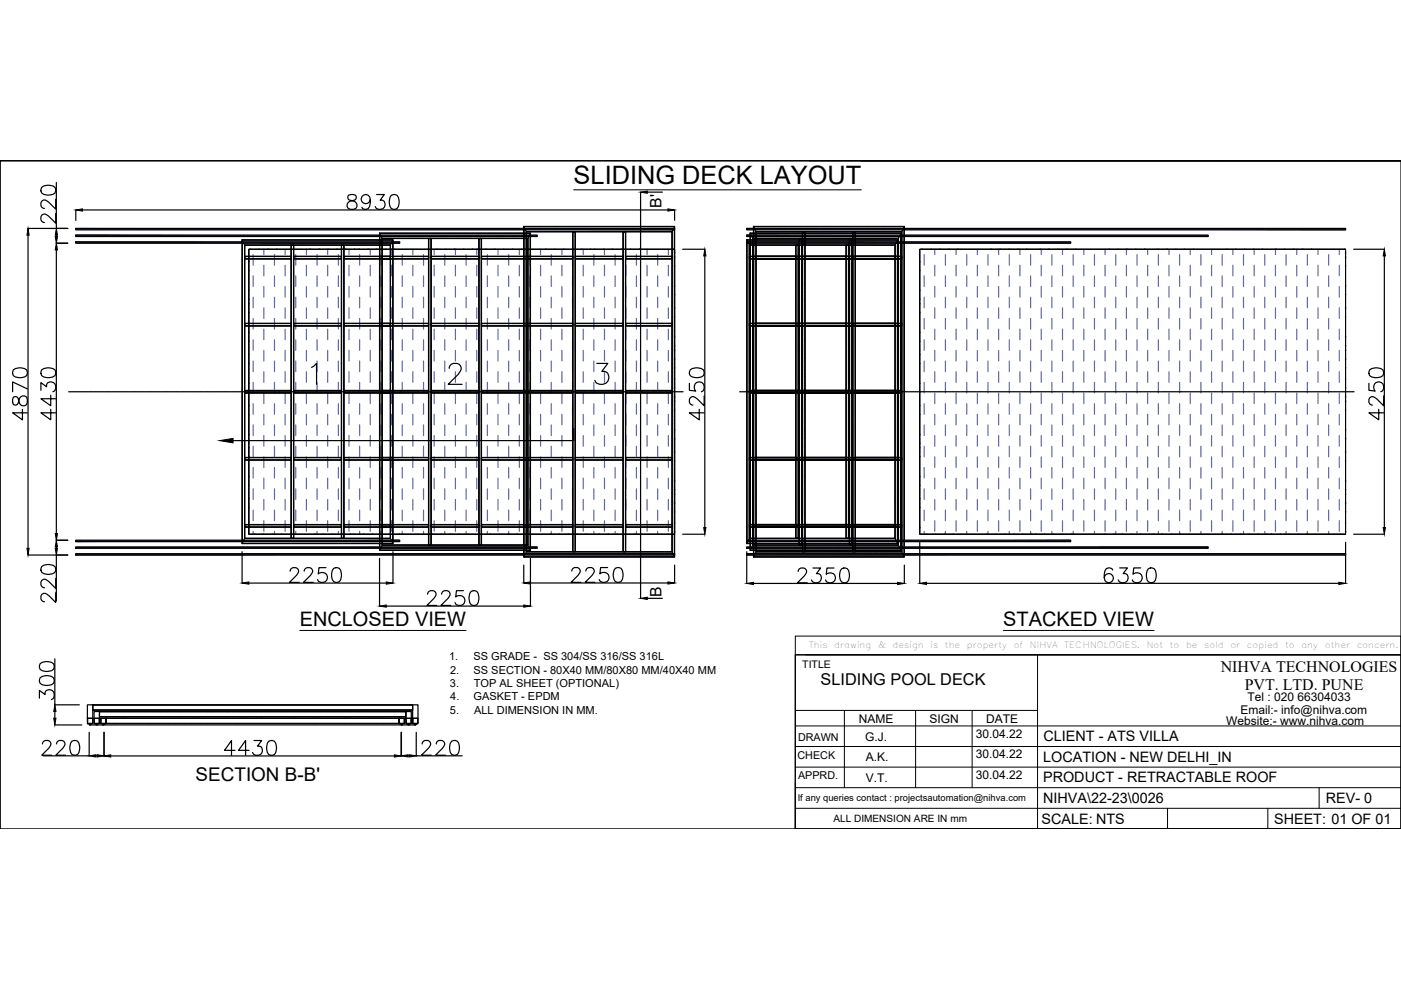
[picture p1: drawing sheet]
<svg xmlns="http://www.w3.org/2000/svg" width="297mm" height="210mm" viewBox="0 0 297 210" stroke-linecap="round" stroke-linejoin="round" font-family="sans-serif">
<defs><g id="words">
<text font-size="5.4" x="121.6" y="39.1">SLIDING DECK LAYOUT</text>
<g font-size="4.2">
<text x="63.6" y="132.8">ENCLOSED VIEW</text>
<text x="212.7" y="132.8">STACKED VIEW</text>
</g>
<text font-size="4" x="41.5" y="165.6">SECTION B-B'</text>
<text font-size="3.5" x="174" y="145.3">SLIDING POOL DECK</text>
<g font-size="3.4">
<text x="258.8" y="142.4">NIHVA TECHNOLOGIES</text>
<text x="263.9" y="146.2">PVT. LTD. PUNE</text>
</g>
<g font-size="3.3">
<text x="140.3" y="44.1" transform="rotate(-90 140.3 44.1)">B'</text>
<text x="140.3" y="126.5" transform="rotate(-90 140.3 126.5)">B</text>
</g>
<g font-size="3">
<text x="221.2" y="161.5">LOCATION - NEW DELHI_IN</text>
<text x="221.3" y="157.1">CLIENT - ATS VILLA</text>
<text x="221.2" y="165.9">PRODUCT - RETRACTABLE ROOF</text>
<text x="221.2" y="170.2">NIHVA\22-23\0026</text>
<text x="281.1" y="170.2">REV- 0</text>
<text x="220.8" y="174.6">SCALE: NTS</text>
<text x="270.1" y="174.6">SHEET: 01 OF 01</text>
</g>
<g font-size="2.5">
<text x="264.5" y="148.7">Tel : 020 66304033</text>
<text x="182.1" y="153.3">NAME</text>
<text x="197" y="153.3">SIGN</text>
<text x="209.1" y="153.2">DATE</text>
<text x="260" y="153.6">Website:- www.nihva.com</text>
<text x="263" y="151.3">Email:- info@nihva.com</text>
<text x="183.4" y="157">G.J.</text>
<text x="183.6" y="161.4">A.K.</text>
<text x="206.9" y="156.4">30.04.22</text>
<text x="206.9" y="160.8">30.04.22</text>
<text x="183.6" y="165.7">V.T.</text>
<text x="206.9" y="165.1">30.04.22</text>
</g>
<g font-size="2.3">
<text x="95.2" y="140">1.</text>
<text x="95.4" y="142.8">2.</text>
<text x="100.4" y="140">SS GRADE - SS 304/SS 316/SS 316L</text>
<text x="100.4" y="142.8">SS SECTION - 80X40 MM/80X80 MM/40X40 MM</text>
<text x="95.4" y="145.7">3.</text>
<text x="95.5" y="148.5">4.</text>
<text x="100.4" y="148.5">GASKET - EPDM</text>
<text x="100.5" y="145.7">TOP AL SHEET (OPTIONAL)</text>
<text x="95.4" y="151.3">5.</text>
<text x="100.5" y="151.3">ALL DIMENSION IN MM.</text>
<text x="169.1" y="160.9">CHECK</text>
<text x="169.2" y="157">DRAWN</text>
<text x="169.2" y="165.2">APPRD.</text>
</g>
<text font-size="2.2" x="170.1" y="141.6">TITLE</text>
<text font-size="2.1" x="176.7" y="174.3">ALL DIMENSION ARE IN mm</text>
<text font-size="2" x="169.1" y="169.8">If any queries contact : projectsautomation@nihva.com</text>
<g font-size="1.8">
<text x="171.5" y="137.3">This</text>
<text x="176.9" y="137.3">drawing</text>
<text x="186.2" y="137.3">&amp;</text>
<text x="189.3" y="137.3">design</text>
<text x="197.3" y="137.3">is</text>
<text x="200.3" y="137.3">the</text>
<text x="205" y="137.3">property</text>
<text x="214.9" y="137.3">of</text>
<text x="218.4" y="137.3">NIHVA</text>
<text x="225.7" y="137.3">TECHNOLOGIES.</text>
<text x="243.1" y="137.3">Not</text>
<text x="248" y="137.3">to</text>
<text x="251.5" y="137.3">be</text>
<text x="255.3" y="137.3">sold</text>
<text x="260.9" y="137.3">or</text>
<text x="264.4" y="137.3">copied</text>
<text x="272.5" y="137.3">to</text>
<text x="275.9" y="137.3">any</text>
<text x="280.9" y="137.3">other</text>
<text x="287.6" y="137.3">concern.</text>
</g>
</g></defs>
<!-- layer: 0 -->
<g fill="none" stroke="#000" stroke-width=".25">
<path d="M.1 34.1h296.9h-114.5M.1 34.1h296.9v141.6h-296.9zM8.8 39.7a2.44 2.44 0 0 1 2.9 0 1.02 1.02 0 0 1-.5 1.5 2.61 2.61 0 0 1-2.4-.3l-.1-.4zM11.9 38.7v9.7M171.7 34.1h.1M171.7 34.1h125.3M5.9 48.4h8.5M5.9 49.9v66.4M11.8 45.2v2.1l-1.5-1.5a.95 .95 0 0 0-1.5-.1l-.1 .9a.77 .77 0 0 0 .7 .6M11.8 42.3v2l-1.5-1.4a.97 .97 0 0 0-1.3-.4l-.3 .5v.6a.77 .77 0 0 0 .7 .6M11.9 51.6h2.5M11.9 49.9v.2"/>
<path d="M11.9 53v60.1M16.1 48.4h126.9v.3h-126.9zM16.1 49.9h97.8v.2h-97.8zM16.1 51.3h68.6v.3h-68.6zM16.1 44.5v2.2M17.5 44.5h124.1M51.3 50.9h32v64.4h-32zM51.3 50.9l.6 1.1M51.4 51v64.1M51.5 50.9l-.1 .1M51.5 50.9h31.8v64.2M51.9 52.1v62.1"/>
<path d="M51.9 52h30.8v62.1h-30.8zM51.9 54.3h9.8v.6h-9.8zM51.9 51.9v.1M52 51.9h30.8l-.1 62.3M61.6 54.4h-9.7v.3M61.6 54.4l.1 .5-9.8-.1M61.7 52h.6v62.1h-.6zM61.8 52.1l.4-.1v62M61.8 52.1v61.9M62.3 54.3h10.1v.6h-10.1zM72.2 54.4h-9.9v.3M72.3 54.4l.1 .5-10.1-.1"/>
<path d="M72.4 52h.5v62.1h-.5zM72.8 52h-.4v62M72.8 52l.1 .1M72.9 52.1v61.9M72.9 54.3h9.8v.6h-9.8zM72.9 54.8l.1 .1M73 54.4l-.1 .3M73.1 54.4h17.6M73.9 41.4a.64 .64 0 0 0 .3 1 1.29 1.29 0 0 1 1.5 1.4 1.09 1.09 0 0 1-1.3 .6 1.09 1.09 0 0 1-.8-1.1 1.43 1.43 0 0 1 1.5-.9 .64 .64 0 0 0 .3-1l-.5-.2zM78.5 42.3a.97 .97 0 0 1-1.3 .8 .97 .97 0 0 1-.4-1.5 .97 .97 0 0 1 1.6 .1 2.75 2.75 0 0 1-.3 2.5 .92 .92 0 0 1-1.4-.3M79.8 41.2h1.7l-.9 1.2a1.01 1.01 0 0 1 1.1 1.2 1.01 1.01 0 0 1-1.4 .8l-.5-.2-.2-.4M80.5 49.4h32v67.3h-32z"/>
<path d="M80.5 49.4l.5 1.2M80.6 49.5v67.1M80.7 49.5h31.7v67.1h-31.7M81 50.6h30.9v64.9h-30.9zM81 54.3h9.9v.6h-9.9zM81 54.8l.1 .1M81.1 50.5l-.1 65M81.1 54.4l-.1 .3M81.1 50.5h30.8v65M82.7 54.4v.5M83 41.4a1.02 1.02 0 0 1 1.5 .5 2.56 2.56 0 0 1-.3 2.3 1.01 1.01 0 0 1-1.5-.4 2.61 2.61 0 0 1 .3-2.4zM83.3 50.9l-.6 1.1"/>
<path d="M90.8 54.4l.1 .5h-17.8M90.9 50.6h.5v64.9h-.5zM90.9 50.7v64.7M91 50.6l-.1 .1M91 50.6h.4v64.8M91.4 54.3h10.1v.6h-10.1zM91.4 54.8l.1 .1M91.5 54.4l-.1 .3M91.6 54.4h9.8M101.4 54.4l.1 .5h-9.9M101.5 50.6h.6v64.9h-.6zM101.9 50.6h-.3v64.8"/>
<path d="M102 50.6v.1M102 50.7v64.7M102.1 54.3h9.8v.6h-9.8zM102.1 54.8l.1 .1M102.2 54.4l-.1 .3M102.2 54.4h19.2v.5h-19.2M111 48h32v70.1h-32zM111 48l.6 1.2M111.1 48.2v69.7M111.2 48.1l-.1 .1M111.2 48.1h31.8v69.8M111.6 49.2v67.7"/>
<path d="M111.6 49.2h30.9v67.8h-30.9zM111.6 54.3h9.8v.6h-9.8zM111.6 54.8l.1 .1M111.7 49.1l-.1 .1M111.7 54.4l-.1 .3M111.7 49.1h30.8v67.8M111.8 54.4l.1 .5M112.5 49.4l-.6 1.2M121.4 49.2h.6v67.8h-.6zM121.5 49.3v67.5M121.5 49.2h.1M121.6 49.2h.3v67.6"/>
<path d="M122 54.3h10.1v.6h-10.1zM122 54.8l.1 .1M122.1 54.4l-.1 .3M122.1 54.4h10v.5h-10M132.1 49.2h.6v67.8h-.6zM132.5 49.2h-.4v67.6M132.5 49.2h.1M132.6 49.3v67.5M132.7 54.3h9.8v.6h-9.8zM132.7 54.8v.1M132.7 54.4v.3M132.8 54.4h9.5"/>
<path d="M137.2 40.7h3.2M142.4 54.4l.1 .5h-9.7M143 44.5v2.2M143 48l-.5 1.2M144.7 52.8h4.8M149.4 54.3v57.5M158.3 48.4h127v.3h-127zM158.3 49.9h97.8v.2h-97.8zM158.3 51.3h68.7v.3h-68.7zM158.3 50.9h32v64.4h-32zM158.3 50.9l.6 1.1M158.4 51v64.1"/>
<path d="M158.5 50.9l-.1 .1M158.5 50.9h31.8v64.2M158.9 52.1v62.1M158.9 52h30.8v62.1h-30.8zM158.9 54.3h9.8v.6h-9.8zM158.9 54.8l.1 .1M158.9 51.9v.1M159 51.9h30.8l-.1 62.3M159 54.4l-.1 .3M159 54.4h32M159 49.4h32v67.3h-32zM159 49.4l.6 1.2"/>
<path d="M159.2 49.5v67.1M159.2 49.5h31.8l-.1 67.1M159.6 50.6h30.9v64.9h-30.9zM159.6 54.3h9.8v.6h-9.8zM159.6 54.8l.1 .1M159.6 50.5v65M159.7 54.4l-.1 .3M159.7 50.5h30.8v65M159.8 48h31.9v70.1h-31.9zM159.8 48l.5 1.2M159.8 48.2v69.7M159.9 48.1l-.1 .1"/>
<path d="M159.9 48.1h31.8v69.8M160.3 49.2v67.7M160.3 49.2h30.9v67.8h-30.9zM160.3 54.3h9.8v.6h-9.8zM160.3 54.8l.1 .1M160.4 49.1l-.1 .1M160.4 54.4l-.1 .1M160.4 49.1h30.8v67.8M168.6 54.4l.1 .5M168.7 52h.6v62.1h-.6zM168.7 52.1v61.9M168.8 52l-.1 .1"/>
<path d="M168.9 52h.3v62M169.3 54.7v-.3h.1v.5M169.3 54.3h10.1v.6h-10.1zM169.3 54.8l.1 .1M169.4 50.6h.6v64.9h-.6zM169.5 50.7l.4-.1v64.8M169.5 50.7v64.7M170 54.3h10.1v.6h-10.1zM170 54.8l.1 .1M170 54.4l.1 .1M170.1 54.4l-.1 .3M170.1 49.2h.6v67.8h-.6z"/>
<path d="M170.2 49.3v67.5M170.3 49.2h-.1M170.3 49.2h.4v67.6M170.7 54.3h10.1v.6h-10.1zM170.7 54.8l.1 .1M170.8 54.4l-.1 .1M179.3 54.4l.1 .5M179.4 52h.5v62.1h-.5zM179.8 52h-.4v62M179.8 52l.1 .1M179.9 52.1v61.9M179.9 54.7v-.3h.2v.5"/>
<path d="M179.9 54.3h9.8v.6h-9.8zM179.9 54.8l.1 .1M180.1 50.6h.5v64.9h-.5zM180.5 50.6h-.4v64.8M180.5 50.6l.1 .1M180.6 50.7v64.7M180.6 54.3h9.9v.6h-9.9zM180.6 54.8l.1 .1M180.7 54.4l.1 .5M180.7 54.4l-.1 .3M180.8 49.2h.6v67.8h-.6zM181.2 49.2h-.4v67.6"/>
<path d="M181.2 49.2h.1M181.3 49.3v67.5M181.4 54.3h9.8v.6h-9.8zM181.4 54.8v.1M181.4 54.4v.3M189.7 54.4v.5M190.3 50.9l-.6 1.1M190.4 54.4l.1 .5M191 49.4l-.5 1.2M191.1 54.4l.1 .5h-32.2M191.7 48l-.5 1.2M287 52.8h6.5"/>
<path d="M293.5 54.3v57.5M2.8 78.4a2.42 2.42 0 0 1 2.8 0 1.02 1.02 0 0 1-.4 1.5 2.6 2.6 0 0 1-2.4-.3l-.1-.4zM8.8 78.4a2.44 2.44 0 0 1 2.9 0 1.02 1.02 0 0 1-.5 1.5 2.61 2.61 0 0 1-2.4-.3l-.1-.4zM51.9 68.6h9.8v.5h-9.8zM51.9 68.7v.3M61.6 68.6l-9.7 .1M61.6 68.6l.1 .1M61.7 68.7v.4l-9.8-.1M62.3 68.6h10.1v.5h-10.1zM62.3 68.7v.3M66.1 77.9l1-.8v4.4M72.2 68.6l-9.9 .1"/>
<path d="M72.3 68.6l.1 .1M72.4 68.7v.4l-10.1-.1M72.9 68.6h9.8v.5h-9.8zM72.9 69l.1 .1M72.9 68.7v.3M73 68.6l-.1 .1M73.1 68.6h17.6M81 68.6h9.9v.5h-9.9zM81 69l.1 .1M81 68.7v.3M81.1 68.6l-.1 .1M82.7 68.6v.1"/>
<path d="M82.7 68.7v.4M90.8 68.6l.1 .1M90.9 68.7v.4h-17.8M91.4 68.6h10.1v.5h-10.1zM91.4 69l.1 .1M91.4 68.7v.3M91.5 68.6l-.1 .1M91.6 68.6h9.8M95.2 78.1a1.1 1.1 0 0 1 .9-1h.8a1.09 1.09 0 0 1 .7 1.6l-.5 .7-2.1 2.1h3M101.4 68.6l.1 .1M101.5 68.7v.4h-9.9M102.1 68.6h9.8v.5h-9.8z"/>
<path d="M102.1 69l.1 .1M102.1 68.7v.3M102.2 68.6l-.1 .1M102.2 68.6l19.2 .1M111.6 68.6h9.8v.5h-9.8zM111.6 69l.1 .1M111.6 68.7v.3M111.7 68.6l-.1 .1M111.8 68.6l.1 .1M111.9 68.7v.4M121.4 68.7v.4h-19.2M122 68.6h10.1v.5h-10.1z"/>
<path d="M122 69l.1 .1M122 68.7v.3M122.1 68.6l-.1 .1M122.1 68.6l10 .1M126.5 77.1h2.4l-1.3 1.6a1.38 1.38 0 0 1 1.5 1.3 1.38 1.38 0 0 1-1.3 1.5 1.3 1.3 0 0 1-1.7-.9M132.1 68.7v.4h-10M132.7 68.6h9.8v.5h-9.8zM132.7 69v.1M132.7 68.7v.3M132.7 68.6v.1M132.8 68.6h9.5M142.4 68.6l.1 .1"/>
<path d="M142.5 68.7v.4h-9.7M146.3 78.4a2.42 2.42 0 0 1 2.8 0 1.02 1.02 0 0 1-.4 1.5 2.59 2.59 0 0 1-2.4-.3l-.1-.4zM158.9 68.6h9.8v.5h-9.8zM158.9 69l.1 .1M158.9 68.7v.3M159 68.6l-.1 .1M159 68.6h32M159.6 68.6h9.8v.5h-9.8zM159.6 69l.1 .1M159.6 68.7v.3M159.7 68.6l-.1 .1M160.3 68.6h9.8v.5h-9.8z"/>
<path d="M160.3 69l.1 .1M160.4 68.6l-.1 .1M168.6 68.6l.1 .1M168.7 68.7v.4M169.3 68.7h.1M169.3 68.6h10.1v.5h-10.1zM169.3 69l.1 .1M169.3 68.7v.3M169.4 68.7v.4M170 68.6h10.1v.5h-10.1zM170 69l.1 .1M170 68.7v.3"/>
<path d="M170 68.6l.1 .1M170.1 68.6l-.1 .1M170.7 68.6h10.1v.5h-10.1zM170.7 69l.1 .1M170.8 68.6l-.1 .1M179.3 68.6l.1 .1M179.4 68.7v.4M179.9 68.7h.2M179.9 68.6h9.8v.5h-9.8zM179.9 69l.1 .1M179.9 68.7v.3M180.1 68.7v.4"/>
<path d="M180.6 68.6h9.9v.5h-9.9zM180.6 69l.1 .1M180.6 68.7v.3M180.7 68.6l.1 .1M180.7 68.6l-.1 .1M180.8 68.7v.4M181.4 68.6h9.8v.5h-9.8zM181.4 69v.1M181.4 68.7v.3M181.4 68.6v.1M189.7 68.6v.1M189.7 68.7v.4"/>
<path d="M190.4 68.6l.1 .1M190.5 68.7v.4M191.1 68.6l.1 .1M191.2 68.7v.4h-32.2M290.4 78.4a2.42 2.42 0 0 1 2.8 0 1.02 1.02 0 0 1-.4 1.5 2.59 2.59 0 0 1-2.4-.3l-.2-.4zM2.8 84.2a1.18 1.18 0 0 0 .3 1.7l.6-.2 .2-.3a1.29 1.29 0 0 1 1.3-1.4 1.09 1.09 0 0 1 .6 1.2 1.09 1.09 0 0 1-1 .8 1.43 1.43 0 0 1-.9-1.5 .64 .64 0 0 0-1.1-.3zM4.8 86.8v2.2l-2.1-1.5h3.1M5.8 82.5l-3.1-1.5v2.1M8.7 82.8v-1.7l1.2 .9a1 1 0 0 1 1.1-1 1 1 0 0 1 .8 1.3l-.1 .5-.5 .3M10.8 86.8v2.2l-2.1-1.5h3.1M10.8 83.8v2.2l-2.1-1.5h3.1M51.9 82.8h9.8v.5h-9.8z"/>
<path d="M51.9 97h9.8v.6h-9.8zM51.9 97.1l9.8-.1v.4M51.9 97.4l9.7 .1M51.9 82.9v.3M51.9 97.2v.2M61.6 82.8l-9.7 .1M61.6 82.8l.1 .1M61.7 82.9v.4l-9.8-.1M61.7 97.4l-.1 .1M62.3 82.8h10.1v.5h-10.1zM62.3 97h10.1v.6h-10.1zM62.3 97.1l10.1-.1v.4"/>
<path d="M62.3 97.4l9.9 .1M62.3 82.9v.3M62.3 97.2v.2M72.2 82.8l-9.9 .1M72.3 82.8l.1 .1M72.4 82.9v.4l-10.1-.1M72.4 97.4l-.1 .1M72.9 82.8h9.8v.5h-9.8zM72.9 83.2l.1 .1M72.9 97h9.8v.6h-9.8zM72.9 97.4l.1 .1M72.9 82.9v.3"/>
<path d="M72.9 97.2v.2M73 82.8l-.1 .1M73 97l-.1 .1M73.1 82.8h17.6M73.1 97h17.8v.4M73.1 97.5h17.6M81 82.8h9.9v.5h-9.9zM81 83.2l.1 .1M81 97h9.9v.6h-9.9zM81 97.4l.1 .1M81 82.9v.3M81 97.2v.2"/>
<path d="M81.1 82.8l-.1 .1M81.1 97l-.1 .1M82.7 82.8v.1M82.7 97.4v.1M82.7 82.9v.4M82.7 97v.4M90.8 82.8l.1 .1M90.9 97.4l-.1 .1M90.9 82.9v.4h-17.8M91.4 82.8h10.1v.5h-10.1zM91.4 83.2l.1 .1M91.4 97h10.1v.6h-10.1z"/>
<path d="M91.4 97.4l.1 .1M91.4 82.9v.3M91.4 97.2v.2M91.5 82.8l-.1 .1M91.5 97l-.1 .1M91.6 82.8h9.8M91.6 97h9.9v.4M91.6 97.5h9.8M101.4 82.8l.1 .1M101.5 97.4l-.1 .1M101.5 82.9v.4h-9.9M102.1 82.8h9.8v.5h-9.8z"/>
<path d="M102.1 83.2l.1 .1M102.1 97h9.8v.6h-9.8zM102.1 97.4l.1 .1M102.1 82.9v.3M102.1 97.2v.2M102.2 82.8l-.1 .1M102.2 97l-.1 .1M102.2 82.8l19.2 .1M102.2 97h19.2v.4M111.6 82.8h9.8v.5h-9.8zM111.6 83.2l.1 .1M111.6 97h9.8v.6h-9.8z"/>
<path d="M111.6 97.4l.1 .1M111.6 82.9v.3M111.6 97.2v.2M111.7 82.8l-.1 .1M111.7 97l-.1 .1M111.8 82.8l.1 .1M111.9 97.4l-.1 .1M111.9 82.9v.4M111.9 97v.4M121.4 97.4l-19.2 .1M121.4 82.9v.4h-19.2M121.7 90.9v2.5h-72.3"/>
<path d="M122 82.8h10.1v.5h-10.1zM122 83.2l.1 .1M122 97h10.1v.6h-10.1zM122 97.4l.1 .1M122 82.9v.3M122 97.2v.2M122.1 82.8l-.1 .1M122.1 97l-.1 .1M122.1 82.8l10 .1M122.1 97h10v.4M132.1 97.4l-10 .1M132.1 82.9v.4h-10"/>
<path d="M132.7 82.8h9.8v.5h-9.8zM132.7 83.2v.1M132.7 97h9.8v.6h-9.8zM132.7 97.4v.1M132.7 82.9v.3M132.7 97.2v.2M132.7 82.8v.1M132.7 97v.1M132.8 82.8h9.5M132.8 97h9.7v.4M132.8 97.5h9.5M142.4 82.8l.1 .1"/>
<path d="M142.5 97.4l-.1 .1M142.5 82.9v.4h-9.7M146.2 81.3v1.5l1.3 .1a1.11 1.11 0 0 1 0-1.7 1.11 1.11 0 0 1 1.6 .2 1.11 1.11 0 0 1-.4 1.7M148.3 86.8v2.2l-2.1-1.5h3.1M149.3 84v2l-1.5-1.5a.94 .94 0 0 0-1.5-.1l-.1 .9a.8 .8 0 0 0 .7 .6M158.9 82.8h9.8v.5h-9.8zM158.9 83.2l.1 .1M158.9 97h9.8v.6h-9.8zM158.9 97.4l.1 .1M158.9 82.9v.3M158.9 97.2v.2M159 82.8l-.1 .1"/>
<path d="M159 97l-.1 .1M159 82.8h32M159 97h32.2v.4M159 97.5h32M159.6 82.8h9.8v.5h-9.8zM159.6 83.2l.1 .1M159.6 97h9.8v.6h-9.8zM159.6 97.4l.1 .1M159.6 82.9v.3M159.6 97.2v.2M159.7 82.8l-.1 .1M159.7 97l-.1 .1"/>
<path d="M160.3 82.8h9.8v.5h-9.8zM160.3 83.2l.1 .1M160.3 97h9.8v.6h-9.8zM160.3 97.4l.1 .1M160.4 82.8l-.1 .1M160.4 97l-.1 .1M168.6 82.8l.1 .1M168.7 97.4l-.1 .1M168.7 82.9v.4M168.7 97v.4M169.3 82.9h.1M169.3 97.4h.1"/>
<path d="M169.3 82.8h10.1v.5h-10.1zM169.3 83.2l.1 .1M169.3 97h10.1v.6h-10.1zM169.3 82.9v.3M169.3 97.2v.2M169.4 97l-.1 .1M169.4 82.9v.4M169.4 97v.4M170 82.8h10.1v.5h-10.1zM170 83.2l.1 .1M170 97h10.1v.6h-10.1zM170 97.4l.1 .1"/>
<path d="M170 82.9v.3M170 97.2v.2M170 82.8l.1 .1M170.1 82.8l-.1 .1M170.1 97l-.1 .1M170.1 97.4l-.1 .1M170.7 82.8h10.1v.5h-10.1zM170.7 83.2l.1 .1M170.7 97h10.1v.6h-10.1zM170.7 97.4l.1 .1M170.8 82.8l-.1 .1M170.8 97l-.1 .1"/>
<path d="M179.3 82.8l.1 .1M179.4 97.4l-.1 .1M179.4 82.9v.4M179.4 97v.4M179.9 82.9h.2M179.9 97.4h.2M179.9 82.8h9.8v.5h-9.8zM179.9 83.2l.1 .1M179.9 97h9.8v.6h-9.8zM179.9 82.9v.3M179.9 97.2v.2M180 97l-.1 .1"/>
<path d="M180.1 82.9v.4M180.1 97v.4M180.6 82.8h9.9v.5h-9.9zM180.6 83.2l.1 .1M180.6 97h9.9v.6h-9.9zM180.6 97.4l.1 .1M180.6 82.9v.3M180.6 97.2v.2M180.7 82.8l.1 .1M180.7 82.8l-.1 .1M180.7 97l-.1 .1M180.8 97.4l-.1 .1"/>
<path d="M180.8 82.9v.4M180.8 97v.4M181.4 82.8h9.8v.5h-9.8zM181.4 83.2v.1M181.4 97h9.8v.6h-9.8zM181.4 97.4v.1M181.4 82.9v.3M181.4 97.2v.2M181.4 82.8v.1M181.4 97v.1M189.7 82.8v.1M189.7 97.4v.1"/>
<path d="M189.7 82.9v.4M189.7 97v.4M190.4 82.8l.1 .1M190.5 97.4l-.1 .1M190.5 82.9v.4M190.5 97v.4M191.1 82.8l.1 .1M191.2 97.4l-.1 .1M191.2 82.9v.4h-32.2M290.2 81.3v1.5l1.4 .1a1.11 1.11 0 0 1-.1-1.7 1.11 1.11 0 0 1 1.7 .2 1.11 1.11 0 0 1-.4 1.7M292.3 86.8v2.2l-2.1-1.5h3.2M293.4 84v2l-1.5-1.5a.94 .94 0 0 0-1.5-.1l-.2 .9a.77 .77 0 0 0 .8 .6"/>
<path d="M5.9 117.7h8.5M11.9 114.5h2.5M11.9 116v.3M11.9 117.7v9.7M16.1 117.4h126.9v.3h-126.9zM16.1 116h97.8v.3h-97.8zM16.1 114.5h68.6v.3h-68.6zM51.3 117v6.6M51.4 115.1l.1 .1M51.5 115.2h31.6M51.9 111.2h9.8v.6h-9.8zM51.9 114.1l-.6 1.2"/>
<path d="M52 114.2h30.7M61.6 111.7h-9.7v-.4h9.8l-.1 .4M61.8 114l.3 .1M62.2 114v.1M62.3 111.2h10.1v.6h-10.1zM72.2 111.7h-9.9v-.4h10.1l-.1 .4M72.4 114l.1 .1M72.5 114.1h.3M72.9 114l-.1 .1M72.9 111.2h9.8v.6h-9.8zM73 111.3v.4M73.1 111.3h17.8l-.1 .4"/>
<path d="M73.1 111.7h17.6M80.5 118.4v10.1M81 115.5l.1 .1M81 111.2h9.9v.6h-9.9zM81 111.4l.1 .3M81 115.5l-.5 1.2M81.1 111.3h-.1M82.7 111.3v.4M82.7 114.1l.6 1.2M83.3 115.1l-.1 .1M83.3 117v6.6M90.9 115.4l.1 .1"/>
<path d="M91.4 115.4l-.4 .1M91.4 111.2h10.1v.6h-10.1zM91.4 111.4l.1 .3M91.5 111.3h-.1M91.6 111.3h9.9l-.1 .4M91.6 111.7h9.8M101.6 115.4v.1M101.7 115.5h.2M102 115.4v.1M102.1 111.2h9.8v.6h-9.8zM102.1 111.4l.1 .3M102.2 111.3h-.1"/>
<path d="M102.2 111.3h19.2v.4h-19.2M111 119.8v3.8M111.1 118l.1 .1M111.2 118.1h31.7M111.6 116.9l.1 .1M111.6 111.2h9.8v.6h-9.8zM111.6 111.4l.1 .3M111.6 117l-.6 1.1M111.7 111.3h-.1M111.7 117h30.7M111.9 111.3l-.1 .4M111.9 115.5l.6 1.2"/>
<path d="M111.9 115.5l-30.8 .1M112.5 118.4v10.1M121.5 116.9v.1M121.6 117h.2M121.9 116.9v.1M122 111.2h10.1v.6h-10.1zM122 111.4l.1 .3M122.1 111.3h-.1M122.1 111.3h10v.4h-10M132.1 116.9l.1 .1M132.3 117h.2M132.6 116.9l-.1 .1"/>
<path d="M132.7 111.2h9.8v.6h-9.8zM132.7 111.4v.3M132.7 111.3h.1M132.8 111.3h9.7l-.1 .4M132.8 111.7h9.5M142.5 117l.5 1.1M142.5 116.9l-.1 .1M143 118l-.1 .1M143 119.8v3.8M144.7 113.3h4.8M158.3 117.4h127v.3h-127zM158.3 116h97.8v.3h-97.8z"/>
<path d="M158.3 114.5h68.7v.3h-68.7zM158.3 117v6.7M158.4 115.1l.1 .1M158.5 115.2h31.6M158.9 111.2h9.8v.6h-9.8zM158.9 114.1l-.6 1.2M159 111.3v.4M159 114.2h30.7M159 111.3h32.2l-.1 .4M159 111.7h32M159.2 116.6h31.7M159.6 115.5v.1"/>
<path d="M159.6 111.2h9.8v.6h-9.8zM159.6 111.4l.1 .3M159.6 115.5l-.6 1.2M159.7 111.3h-.1M159.7 115.6h30.7M159.8 118l.1 .1M159.9 118.1h31.7M160.3 116.9l.1 .1M160.3 111.2h9.8v.6h-9.8zM160.3 111.6l.1 .1M160.3 117l-.5 1.1M160.4 111.3h-.1"/>
<path d="M160.4 117h30.7M168.7 111.3l-.1 .4M168.7 114l.1 .1M168.9 114.1h.2M169.2 114l-.1 .1M169.3 111.2h10.1v.6h-10.1zM169.4 111.3l-.1 .4h.1v-.4M169.5 115.4l.3 .1M169.9 115.4v.1M170 111.2h10.1v.6h-10.1zM170 111.4l.1 .3M170.1 111.3h-.1"/>
<path d="M170.1 111.6l-.1 .1M170.2 116.9l.1 .1M170.3 117h.2M170.7 116.9l-.1 .1M170.7 111.2h10.1v.6h-10.1zM170.7 111.6l.1 .1M170.8 111.3h-.1M179.4 111.3l-.1 .4M179.4 114l.1 .1M179.5 114.1h.3M179.9 114l-.1 .1M179.9 111.2h9.8v.6h-9.8z"/>
<path d="M180 111.3l-.1 .4h.2v-.4M180.1 115.4l.1 .1M180.3 115.5h.2M180.6 115.4l-.1 .1M180.6 111.2h9.9v.6h-9.9zM180.6 111.4l.1 .3M180.7 111.3h-.1M180.8 111.3l-.1 .4M180.8 116.9l.1 .1M181 117h.2M181.3 116.9l-.1 .1M181.4 111.2h9.8v.6h-9.8z"/>
<path d="M181.4 111.4v.3M181.4 111.3h.1M189.7 111.3v.4M189.7 114.1l.6 1.2M190.3 115.1l-.1 .1M190.5 111.3l-.1 .4M190.5 115.5l.5 1.2M190.5 115.5l-.1 .1M191.2 117l.5 1.1M191.2 116.9l-.1 .1M191.7 118l-.1 .1M191.7 119.8v3.9"/>
<path d="M195 115v8.7M285.3 115v8.7M287 113.3h6.5M8.8 120.1a2.44 2.44 0 0 1 2.9 0 1.02 1.02 0 0 1-.5 1.5 2.61 2.61 0 0 1-2.4-.3l-.1-.4zM11.6 139.7v9.7h5.2M11.8 125.6v2.1l-1.5-1.5a.95 .95 0 0 0-1.5-.1l-.1 .9a.77 .77 0 0 0 .7 .6M11.8 122.7v2l-1.5-1.4a.97 .97 0 0 0-1.3-.3l-.3 .4v.6a.77 .77 0 0 0 .7 .6M52.8 123.6h29.1M61.5 121.1a.77 .77 0 0 1 .6-.7h.6a.76 .76 0 0 1 .5 1.1l-1.8 2h2.1M64.5 121.1a.77 .77 0 0 1 .6-.7h.6a.76 .76 0 0 1 .4 1.1l-1.8 2h2.1M69.1 120.4h-1.5l-.1 1.3a1.11 1.11 0 0 1 1.6 0 1.11 1.11 0 0 1-.2 1.6 1.11 1.11 0 0 1-1.6-.4M70.7 120.5a1.02 1.02 0 0 1 1.5 .4 2.59 2.59 0 0 1-.3 2.4 1.02 1.02 0 0 1-1.5-.4 2.59 2.59 0 0 1 .3-2.4z"/>
<path d="M81.9 128.5h29.1M90.7 126a.77 .77 0 0 1 .6-.8h.5a.76 .76 0 0 1 .5 1.2l-1.8 2h2.1M93.6 126a.77 .77 0 0 1 .6-.8h.6a.77 .77 0 0 1 .5 1.2l-1.8 2h2.1M98.3 125.2h-1.5l-.2 1.4a1.1 1.1 0 0 1 1.7-.1 1.1 1.1 0 0 1-.2 1.7 1.1 1.1 0 0 1-1.6-.4M99.9 125.4a1.02 1.02 0 0 1 1.5 .4 2.61 2.61 0 0 1-.3 2.4 1.02 1.02 0 0 1-1.5-.4 2.6 2.6 0 0 1 .3-2.4zM112.5 123.6h29.1M121.2 121.1a.77 .77 0 0 1 .6-.8h.6a.77 .77 0 0 1 .5 1.2l-1.8 2h2.1M124.2 121.1a.77 .77 0 0 1 .6-.8h.6a.77 .77 0 0 1 .4 1.2l-1.7 2h2M128.8 120.3h-1.5l-.1 1.4a1.1 1.1 0 0 1 1.7-.1 1.1 1.1 0 0 1-.3 1.7 1.1 1.1 0 0 1-1.6-.4M130.5 120.5a1.01 1.01 0 0 1 1.4 .4 2.59 2.59 0 0 1-.2 2.4 .99 .99 0 0 1-1.5-.4 2.52 2.52 0 0 1 .3-2.4zM137.2 126.9h3.2M159.8 123.7h30.5"/>
<path d="M168.6 138.8h128.4v36.9h-128.4zM169.2 121.2a.77 .77 0 0 1 .6-.8h.6a.77 .77 0 0 1 .5 1.2l-1.8 2h2.1M172.4 120.4h1.6l-.9 1.2a1 1 0 0 1 1.1 1.2 1 1 0 0 1-1.4 .8l-.4-.2-.4-.4M176.8 120.4h-1.5l-.1 1.4a1.1 1.1 0 0 1 1.7-.1 1.1 1.1 0 0 1-.3 1.7 1.1 1.1 0 0 1-1.6-.4M178.5 120.6a1.01 1.01 0 0 1 1.4 .4 2.59 2.59 0 0 1-.3 2.4 1 1 0 0 1-1.4-.4 2.56 2.56 0 0 1 .3-2.4zM196.4 123.7h87.5M235.9 120.9a.91 .91 0 0 0-1.3-.3 2.44 2.44 0 0 0 0 2.8 .97 .97 0 0 0 1.4-.4 .97 .97 0 0 0-.7-1.4 .97 .97 0 0 0-1.2 .9M237.4 120.4h1.6l-.9 1.2a1.01 1.01 0 0 1 1.1 1.2 1.01 1.01 0 0 1-1.4 .7l-.4-.1-.3-.4M241.9 120.4h-1.5l-.2 1.4a1.11 1.11 0 0 1 1.7-.1 1.11 1.11 0 0 1-.2 1.7 1.11 1.11 0 0 1-1.6-.4M243.5 120.6a1.01 1.01 0 0 1 1.5 .4 2.6 2.6 0 0 1-.3 2.4 1.02 1.02 0 0 1-1.5-.4 2.61 2.61 0 0 1 .3-2.4zM8.4 148v-1.6l1.2 .9a1.01 1.01 0 0 1 1.1-1.1 1.01 1.01 0 0 1 .8 1.4l-.2 .4-.4 .3M8.5 143.7a2.39 2.39 0 0 1 2.8 0 1.01 1.01 0 0 1-.4 1.5 2.61 2.61 0 0 1-2.4-.3l-.1-.5z"/>
<path d="M8.5 140.7a2.44 2.44 0 0 1 2.8 0 1.02 1.02 0 0 1-.4 1.5 2.61 2.61 0 0 1-2.4-.3l-.1-.4zM9 157.7a.77 .77 0 0 1 .6-.7h.6a.76 .76 0 0 1 .4 1.2l-1.7 1.9h2M11.6 153.7h5.8M11.6 150.9v1.4M12 157.7a.77 .77 0 0 1 .6-.7h.6a.76 .76 0 0 1 .4 1.2l-1.8 1.9h2.1M15.3 157.1a1.02 1.02 0 0 1 1.4 .5 2.6 2.6 0 0 1-.2 2.4 1.02 1.02 0 0 1-1.5-.5 2.59 2.59 0 0 1 .3-2.4zM18.5 152.3h1.2v1.1h-1.2zM18.6 153.3l.1 .1M18.6 152.5v.7M18.7 152.3l-.1 .1M18.7 153.4h.8M18.7 152.3h.9v.9"/>
<path d="M18.9 155.3v5M19.6 153.3l-.1 .1M19.7 149.4h67.8v1.2h-67.8zM19.7 150.4l.1 .1M19.7 149.4h-1.2v2.9M19.7 149.6v.8M19.7 150.6v1.7M19.8 149.5l-.1 .1M19.8 149.5h67.7v.9M19.8 150.5h67.5M19.9 152.3h1.2v1.1h-1.2zM20 153.3l.1 .1"/>
<path d="M20 152.5v.7M20.1 152.3l-.1 .1M20.1 153.4h.8M20.1 152.3h.9v.9M21 153.3v.1M21.1 150.9h65v1.1h-65zM21.1 151.9h64.8M21.1 151l65-.1v.9M21.1 150.9h-1.2v1.4M21.1 151v.8M21.1 152v.3M21.4 152.3h1.1v1.1h-1.1z"/>
<path d="M21.4 153.3l.1 .1M21.4 152.5v.7M21.5 152.3l-.1 .1M21.5 152.3h.9v.9M21.5 153.4h.8M22.1 155.3v5M22.4 153.3l-.1 .1M22.5 152.3h62.1v1.1h-62.1zM22.5 153.3l.1 .1M22.5 152.5v.7M22.6 152.3l-.1 .1M22.6 152.3h62v.9"/>
<path d="M49.8 159.1h-2.2l1.5-2.1v3.1M52.8 159.1h-2.2l1.5-2.1v3.1M53.9 157h1.6l-.9 1.2a1 1 0 0 1 1.1 1.2 1 1 0 0 1-1.4 .7l-.4-.1-.4-.5M57 157.2a1.02 1.02 0 0 1 1.5 .4 2.61 2.61 0 0 1-.3 2.4 1.01 1.01 0 0 1-1.5-.5 2.6 2.6 0 0 1 .3-2.3zM84.6 152.3h1.2v1.1h-1.2zM84.6 153.3l-62 .1M84.7 153.3l.1 .1M84.7 152.5v.7M84.8 152.3l-.1 .1M84.8 153.4h.8M84.8 152.3h.9v.9M85 155.3v5"/>
<path d="M85.1 155.3v5M85.7 153.3l-.1 .1M86.1 152.3h1.1v1.1h-1.1zM86.1 151.9h-.1M86.1 150.9h1.1v1.4M86.1 152v.3M86.1 153.3l.1 .1M86.1 152.5v.7M86.2 152.3l-.1 .1M86.3 152.3h.9v.9M87.2 153.3l-.9 .1M87.5 152.3h1.1v1.1h-1.1z"/>
<path d="M87.5 150.4l-.1 .1M87.5 149.4h1.1v2.9M87.5 150.6v1.7M87.5 153.3l.1 .1M87.5 152.5v.7M87.6 152.3l-.1 .1M87.7 152.3h.9v.9M88.3 155.3v5M88.6 153.3l-.9 .1M89.5 157.7a.77 .77 0 0 1 .6-.7h.6a.76 .76 0 0 1 .5 1.2l-1.8 1.9h2M92.5 157.7a.77 .77 0 0 1 .6-.7h.6a.76 .76 0 0 1 .4 1.2l-1.8 1.9h2.1M95.8 157.1a1.02 1.02 0 0 1 1.5 .5 2.6 2.6 0 0 1-.3 2.4 1.02 1.02 0 0 1-1.5-.5 2.59 2.59 0 0 1 .3-2.4z"/>
<path d="M9.2 160.3h9.7M20.3 160.3h.3M23.5 160.3h60.1M86.5 160.3h.3M88.3 160.3h9.7M178.3 175.7h118.7"/>
<circle cx="19.1" cy="153.6" r=".14"/>
<circle cx="20.5" cy="153.6" r=".14"/>
<circle cx="21.9" cy="153.6" r=".14"/>
<circle cx="85.2" cy="153.6" r=".14"/>
<circle cx="86.6" cy="153.6" r=".14"/>
<circle cx="88" cy="153.6" r=".14"/>
</g>
<g fill="none" stroke="#000" stroke-width=".21">
<path d="M171.7 34.1h.1M228.8 34.1h.1M259.4 34.1h.1M283 34.1h.1M168.6 134.9h128.4v3.9h-128.4zM168.6 138.8v36.9M170.8 138.8h126.2M220 138.8v36.9M168.6 158.3h128.4M168.6 153.9h128.4M168.6 150.6h51.4M179 150.6v16.4"/>
<path d="M194.1 150.6v16.4M206.1 150.6v16.4M168.6 167h128.4M168.6 162.6h128.4M168.6 171.4h128.4M247.5 171.4v4.3M268.8 171.4v4.3M279.7 167v4.4"/>
</g>
<g fill="none" stroke="#5e67af" stroke-width=".25">
<path d="M53.7 54v2.2M53.7 58.5v2.3M55.9 52.8v1.2M55.9 56.2v2.3M58.2 54v2.2M58.2 58.5v2.3M60.4 52.8v1.2M60.4 56.2v2.3M62.7 54v2.2M62.7 58.5v2.3M65 52.8v1.2M65 56.2v2.3"/>
<path d="M67.2 54v2.2M67.2 58.5v2.3M69.5 52.8v1.2M69.5 56.2v2.3M71.7 54v2.2M71.7 58.5v2.3M74 52.8v1.2M74 56.2v2.3M76.2 54v2.2M76.2 58.5v2.3M78.5 52.8v1.2M78.5 56.2v2.3"/>
<path d="M80.8 54v2.2M80.8 58.5v2.3M83 52.8v1.2M83 56.2v2.3M85.3 54v2.2M85.3 58.5v2.3M87.5 52.8v1.2M87.5 56.2v2.3M89.8 54v2.2M89.8 58.5v2.3M92.1 52.8v1.2M92.1 56.2v2.3"/>
<path d="M94.3 54v2.2M94.3 58.5v2.3M96.6 52.8v1.2M96.6 56.2v2.3M98.8 54v2.2M98.8 58.5v2.3M101.1 52.8v1.2M101.1 56.2v2.3M103.3 54v2.2M103.3 58.5v2.3M105.6 52.8v1.2M105.6 56.2v2.3"/>
<path d="M107.9 54v2.2M107.9 58.5v2.3M110.1 52.8v1.2M110.1 56.2v2.3M112.4 54v2.2M112.4 58.5v2.3M114.6 52.8v1.2M114.6 56.2v2.3M116.9 54v2.2M116.9 58.5v2.3M119.1 52.8v1.2M119.1 56.2v2.3"/>
<path d="M121.4 54v2.2M121.4 58.5v2.3M123.7 52.8v1.2M123.7 56.2v2.3M125.9 54v2.2M125.9 58.5v2.3M128.2 52.8v1.2M128.2 56.2v2.3M130.4 54v2.2M130.4 58.5v2.3M132.7 52.8v1.2M132.7 56.2v2.3"/>
<path d="M134.9 54v2.2M134.9 58.5v2.3M137.2 52.8v1.2M137.2 56.2v2.3M139.4 54v2.2M139.4 58.5v2.3M141.7 52.8v1.2M141.7 56.2v2.3M195.9 54v2.2M195.9 58.5v2.3M198.2 52.8v1.2M198.2 56.2v2.3"/>
<path d="M200.4 54v2.2M200.4 58.5v2.3M202.7 52.8v1.2M202.7 56.2v2.3M205 54v2.2M205 58.5v2.3M207.2 52.8v1.2M207.2 56.2v2.3M209.5 54v2.2M209.5 58.5v2.3M211.7 52.8v1.2M211.7 56.2v2.3"/>
<path d="M214 54v2.2M214 58.5v2.3M216.2 52.8v1.2M216.2 56.2v2.3M218.5 54v2.2M218.5 58.5v2.3M220.8 52.8v1.2M220.8 56.2v2.3M223 54v2.2M223 58.5v2.3M225.3 52.8v1.2M225.3 56.2v2.3"/>
<path d="M227.5 54v2.2M227.5 58.5v2.3M229.8 52.8v1.2M229.8 56.2v2.3M232 54v2.2M232 58.5v2.3M234.3 52.8v1.2M234.3 56.2v2.3M236.6 54v2.2M236.6 58.5v2.3M238.8 52.8v1.2M238.8 56.2v2.3"/>
<path d="M241.1 54v2.2M241.1 58.5v2.3M243.3 52.8v1.2M243.3 56.2v2.3M245.6 54v2.2M245.6 58.5v2.3M247.8 52.8v1.2M247.8 56.2v2.3M250.1 54v2.2M250.1 58.5v2.3M252.4 52.8v1.2M252.4 56.2v2.3"/>
<path d="M254.6 54v2.2M254.6 58.5v2.3M256.9 52.8v1.2M256.9 56.2v2.3M259.1 54v2.2M259.1 58.5v2.3M261.4 52.8v1.2M261.4 56.2v2.3M263.6 54v2.2M263.6 58.5v2.3M265.9 52.8v1.2M265.9 56.2v2.3"/>
<path d="M268.2 54v2.2M268.2 58.5v2.3M270.4 52.8v1.2M270.4 56.2v2.3M272.7 54v2.2M272.7 58.5v2.3M274.9 52.8v1.2M274.9 56.2v2.3M277.2 54v2.2M277.2 58.5v2.3M279.4 52.8v1.2M279.4 56.2v2.3"/>
<path d="M281.7 54v2.2M281.7 58.5v2.3M284 52.8v1.2M284 56.2v2.3M53.7 63v2.3M53.7 67.5v2.3M53.7 72v2.3M53.7 76.5v2.3M55.9 60.8v2.2M55.9 65.3v2.2M55.9 69.8v2.2M55.9 74.3v2.2"/>
<path d="M55.9 78.8v2.3M58.2 63v2.3M58.2 67.5v2.3M58.2 72v2.3M58.2 76.5v2.3M60.4 60.8v2.2M60.4 65.3v2.2M60.4 69.8v2.2M60.4 74.3v2.2M60.4 78.8v2.3M62.7 63v2.3M62.7 67.5v2.3"/>
<path d="M62.7 72v2.3M62.7 76.5v2.3M65 60.8v2.2M65 65.3v2.2M65 69.8v2.2M65 74.3v2.2M65 78.8v2.3M67.2 63v2.3M67.2 67.5v2.3M67.2 72v2.3M67.2 76.5v2.3M69.5 60.8v2.2"/>
<path d="M69.5 65.3v2.2M69.5 69.8v2.2M69.5 74.3v2.2M69.5 78.8v2.3M71.7 63v2.3M71.7 67.5v2.3M71.7 72v2.3M71.7 76.5v2.3M74 60.8v2.2M74 65.3v2.2M74 69.8v2.2M74 74.3v2.2"/>
<path d="M74 78.8v2.3M76.2 63v2.3M76.2 67.5v2.3M76.2 72v2.3M76.2 76.5v2.3M78.5 60.8v2.2M78.5 65.3v2.2M78.5 69.8v2.2M78.5 74.3v2.2M78.5 78.8v2.3M80.8 63v2.3M80.8 67.5v2.3"/>
<path d="M80.8 72v2.3M80.8 76.5v2.3M83 60.8v2.2M83 65.3v2.2M83 69.8v2.2M83 74.3v2.2M83 78.8v2.3M85.3 63v2.3M85.3 67.5v2.3M85.3 72v2.3M85.3 76.5v2.3M87.5 60.8v2.2"/>
<path d="M87.5 65.3v2.2M87.5 69.8v2.2M87.5 74.3v2.2M87.5 78.8v2.3M89.8 63v2.3M89.8 67.5v2.3M89.8 72v2.3M89.8 76.5v2.3M92.1 60.8v2.2M92.1 65.3v2.2M92.1 69.8v2.2M92.1 74.3v2.2"/>
<path d="M92.1 78.8v2.3M94.3 63v2.3M94.3 67.5v2.3M94.3 72v2.3M94.3 76.5v2.3M96.6 60.8v2.2M96.6 65.3v2.2M96.6 69.8v2.2M96.6 74.3v2.2M96.6 78.8v2.3M98.8 63v2.3M98.8 67.5v2.3"/>
<path d="M98.8 72v2.3M98.8 76.5v2.3M101.1 60.8v2.2M101.1 65.3v2.2M101.1 69.8v2.2M101.1 74.3v2.2M101.1 78.8v2.3M103.3 63v2.3M103.3 67.5v2.3M103.3 72v2.3M103.3 76.5v2.3M105.6 60.8v2.2"/>
<path d="M105.6 65.3v2.2M105.6 69.8v2.2M105.6 74.3v2.2M105.6 78.8v2.3M107.9 63v2.3M107.9 67.5v2.3M107.9 72v2.3M107.9 76.5v2.3M110.1 60.8v2.2M110.1 65.3v2.2M110.1 69.8v2.2M110.1 74.3v2.2"/>
<path d="M110.1 78.8v2.3M112.4 63v2.3M112.4 67.5v2.3M112.4 72v2.3M112.4 76.5v2.3M114.6 60.8v2.2M114.6 65.3v2.2M114.6 69.8v2.2M114.6 74.3v2.2M114.6 78.8v2.3M116.9 63v2.3M116.9 67.5v2.3"/>
<path d="M116.9 72v2.3M116.9 76.5v2.3M119.1 60.8v2.2M119.1 65.3v2.2M119.1 69.8v2.2M119.1 74.3v2.2M119.1 78.8v2.3M121.4 63v2.3M121.4 67.5v2.3M121.4 72v2.3M121.4 76.5v2.3M123.7 60.8v2.2"/>
<path d="M123.7 65.3v2.2M123.7 69.8v2.2M123.7 74.3v2.2M123.7 78.8v2.3M125.9 63v2.3M125.9 67.5v2.3M125.9 72v2.3M125.9 76.5v2.3M128.2 60.8v2.2M128.2 65.3v2.2M128.2 69.8v2.2M128.2 74.3v2.2"/>
<path d="M128.2 78.8v2.3M130.4 63v2.3M130.4 67.5v2.3M130.4 72v2.3M130.4 76.5v2.3M132.7 60.8v2.2M132.7 65.3v2.2M132.7 69.8v2.2M132.7 74.3v2.2M132.7 78.8v2.3M134.9 63v2.3M134.9 67.5v2.3"/>
<path d="M134.9 72v2.3M134.9 76.5v2.3M137.2 60.8v2.2M137.2 65.3v2.2M137.2 69.8v2.2M137.2 74.3v2.2M137.2 78.8v2.3M139.4 63v2.3M139.4 67.5v2.3M139.4 72v2.3M139.4 76.5v2.3M141.7 60.8v2.2"/>
<path d="M141.7 65.3v2.2M141.7 69.8v2.2M141.7 74.3v2.2M141.7 78.8v2.3M195.9 63v2.3M195.9 67.5v2.3M195.9 72v2.3M195.9 76.5v2.3M198.2 60.8v2.2M198.2 65.3v2.2M198.2 69.8v2.2M198.2 74.3v2.2"/>
<path d="M198.2 78.8v2.3M200.4 63v2.3M200.4 67.5v2.3M200.4 72v2.3M200.4 76.5v2.3M202.7 60.8v2.2M202.7 65.3v2.2M202.7 69.8v2.2M202.7 74.3v2.2M202.7 78.8v2.3M205 63v2.3M205 67.5v2.3"/>
<path d="M205 72v2.3M205 76.5v2.3M207.2 60.8v2.2M207.2 65.3v2.2M207.2 69.8v2.2M207.2 74.3v2.2M207.2 78.8v2.3M209.5 63v2.3M209.5 67.5v2.3M209.5 72v2.3M209.5 76.5v2.3M211.7 60.8v2.2"/>
<path d="M211.7 65.3v2.2M211.7 69.8v2.2M211.7 74.3v2.2M211.7 78.8v2.3M214 63v2.3M214 67.5v2.3M214 72v2.3M214 76.5v2.3M216.2 60.8v2.2M216.2 65.3v2.2M216.2 69.8v2.2M216.2 74.3v2.2"/>
<path d="M216.2 78.8v2.3M218.5 63v2.3M218.5 67.5v2.3M218.5 72v2.3M218.5 76.5v2.3M220.8 60.8v2.2M220.8 65.3v2.2M220.8 69.8v2.2M220.8 74.3v2.2M220.8 78.8v2.3M223 63v2.3M223 67.5v2.3"/>
<path d="M223 72v2.3M223 76.5v2.3M225.3 60.8v2.2M225.3 65.3v2.2M225.3 69.8v2.2M225.3 74.3v2.2M225.3 78.8v2.3M227.5 63v2.3M227.5 67.5v2.3M227.5 72v2.3M227.5 76.5v2.3M229.8 60.8v2.2"/>
<path d="M229.8 65.3v2.2M229.8 69.8v2.2M229.8 74.3v2.2M229.8 78.8v2.3M232 63v2.3M232 67.5v2.3M232 72v2.3M232 76.5v2.3M234.3 60.8v2.2M234.3 65.3v2.2M234.3 69.8v2.2M234.3 74.3v2.2"/>
<path d="M234.3 78.8v2.3M236.6 63v2.3M236.6 67.5v2.3M236.6 72v2.3M236.6 76.5v2.3M238.8 60.8v2.2M238.8 65.3v2.2M238.8 69.8v2.2M238.8 74.3v2.2M238.8 78.8v2.3M241.1 63v2.3M241.1 67.5v2.3"/>
<path d="M241.1 72v2.3M241.1 76.5v2.3M243.3 60.8v2.2M243.3 65.3v2.2M243.3 69.8v2.2M243.3 74.3v2.2M243.3 78.8v2.3M245.6 63v2.3M245.6 67.5v2.3M245.6 72v2.3M245.6 76.5v2.3M247.8 60.8v2.2"/>
<path d="M247.8 65.3v2.2M247.8 69.8v2.2M247.8 74.3v2.2M247.8 78.8v2.3M250.1 63v2.3M250.1 67.5v2.3M250.1 72v2.3M250.1 76.5v2.3M252.4 60.8v2.2M252.4 65.3v2.2M252.4 69.8v2.2M252.4 74.3v2.2"/>
<path d="M252.4 78.8v2.3M254.6 63v2.3M254.6 67.5v2.3M254.6 72v2.3M254.6 76.5v2.3M256.9 60.8v2.2M256.9 65.3v2.2M256.9 69.8v2.2M256.9 74.3v2.2M256.9 78.8v2.3M259.1 63v2.3M259.1 67.5v2.3"/>
<path d="M259.1 72v2.3M259.1 76.5v2.3M261.4 60.8v2.2M261.4 65.3v2.2M261.4 69.8v2.2M261.4 74.3v2.2M261.4 78.8v2.3M263.6 63v2.3M263.6 67.5v2.3M263.6 72v2.3M263.6 76.5v2.3M265.9 60.8v2.2"/>
<path d="M265.9 65.3v2.2M265.9 69.8v2.2M265.9 74.3v2.2M265.9 78.8v2.3M268.2 63v2.3M268.2 67.5v2.3M268.2 72v2.3M268.2 76.5v2.3M270.4 60.8v2.2M270.4 65.3v2.2M270.4 69.8v2.2M270.4 74.3v2.2"/>
<path d="M270.4 78.8v2.3M272.7 63v2.3M272.7 67.5v2.3M272.7 72v2.3M272.7 76.5v2.3M274.9 60.8v2.2M274.9 65.3v2.2M274.9 69.8v2.2M274.9 74.3v2.2M274.9 78.8v2.3M277.2 63v2.3M277.2 67.5v2.3"/>
<path d="M277.2 72v2.3M277.2 76.5v2.3M279.4 60.8v2.2M279.4 65.3v2.2M279.4 69.8v2.2M279.4 74.3v2.2M279.4 78.8v2.3M281.7 63v2.3M281.7 67.5v2.3M281.7 72v2.3M281.7 76.5v2.3M284 60.8v2.2"/>
<path d="M284 65.3v2.2M284 69.8v2.2M284 74.3v2.2M284 78.8v2.3M53.7 81.1v2.2M53.7 85.6v2.2M53.7 90.1v2.2M53.7 94.6v2.3M53.7 99.1v2.3M55.9 83.3v2.3M55.9 87.8v2.3M55.9 92.3v2.3"/>
<path d="M55.9 96.9v2.2M58.2 81.1v2.2M58.2 85.6v2.2M58.2 90.1v2.2M58.2 94.6v2.3M58.2 99.1v2.3M60.4 83.3v2.3M60.4 87.8v2.3M60.4 92.3v2.3M60.4 96.9v2.2M62.7 81.1v2.2M62.7 85.6v2.2"/>
<path d="M62.7 90.1v2.2M62.7 94.6v2.3M62.7 99.1v2.3M65 83.3v2.3M65 87.8v2.3M65 92.3v2.3M65 96.9v2.2M67.2 81.1v2.2M67.2 85.6v2.2M67.2 90.1v2.2M67.2 94.6v2.3M67.2 99.1v2.3"/>
<path d="M69.5 83.3v2.3M69.5 87.8v2.3M69.5 92.3v2.3M69.5 96.9v2.2M71.7 81.1v2.2M71.7 85.6v2.2M71.7 90.1v2.2M71.7 94.6v2.3M71.7 99.1v2.3M74 83.3v2.3M74 87.8v2.3M74 92.3v2.3"/>
<path d="M74 96.9v2.2M76.2 81.1v2.2M76.2 85.6v2.2M76.2 90.1v2.2M76.2 94.6v2.3M76.2 99.1v2.3M78.5 83.3v2.3M78.5 87.8v2.3M78.5 92.3v2.3M78.5 96.9v2.2M80.8 81.1v2.2M80.8 85.6v2.2"/>
<path d="M80.8 90.1v2.2M80.8 94.6v2.3M80.8 99.1v2.3M83 83.3v2.3M83 87.8v2.3M83 92.3v2.3M83 96.9v2.2M85.3 81.1v2.2M85.3 85.6v2.2M85.3 90.1v2.2M85.3 94.6v2.3M85.3 99.1v2.3"/>
<path d="M87.5 83.3v2.3M87.5 87.8v2.3M87.5 92.3v2.3M87.5 96.9v2.2M89.8 81.1v2.2M89.8 85.6v2.2M89.8 90.1v2.2M89.8 94.6v2.3M89.8 99.1v2.3M92.1 83.3v2.3M92.1 87.8v2.3M92.1 92.3v2.3"/>
<path d="M92.1 96.9v2.2M94.3 81.1v2.2M94.3 85.6v2.2M94.3 90.1v2.2M94.3 94.6v2.3M94.3 99.1v2.3M96.6 83.3v2.3M96.6 87.8v2.3M96.6 92.3v2.3M96.6 96.9v2.2M98.8 81.1v2.2M98.8 85.6v2.2"/>
<path d="M98.8 90.1v2.2M98.8 94.6v2.3M98.8 99.1v2.3M101.1 83.3v2.3M101.1 87.8v2.3M101.1 92.3v2.3M101.1 96.9v2.2M103.3 81.1v2.2M103.3 85.6v2.2M103.3 90.1v2.2M103.3 94.6v2.3M103.3 99.1v2.3"/>
<path d="M105.6 83.3v2.3M105.6 87.8v2.3M105.6 92.3v2.3M105.6 96.9v2.2M107.9 81.1v2.2M107.9 85.6v2.2M107.9 90.1v2.2M107.9 94.6v2.3M107.9 99.1v2.3M110.1 83.3v2.3M110.1 87.8v2.3M110.1 92.3v2.3"/>
<path d="M110.1 96.9v2.2M112.4 81.1v2.2M112.4 85.6v2.2M112.4 90.1v2.2M112.4 94.6v2.3M112.4 99.1v2.3M114.6 83.3v2.3M114.6 87.8v2.3M114.6 92.3v2.3M114.6 96.9v2.2M116.9 81.1v2.2M116.9 85.6v2.2"/>
<path d="M116.9 90.1v2.2M116.9 94.6v2.3M116.9 99.1v2.3M119.1 83.3v2.3M119.1 87.8v2.3M119.1 92.3v2.3M119.1 96.9v2.2M121.4 81.1v2.2M121.4 85.6v2.2M121.4 90.1v2.2M121.4 94.6v2.3M121.4 99.1v2.3"/>
<path d="M123.7 83.3v2.3M123.7 87.8v2.3M123.7 92.3v2.3M123.7 96.9v2.2M125.9 81.1v2.2M125.9 85.6v2.2M125.9 90.1v2.2M125.9 94.6v2.3M125.9 99.1v2.3M128.2 83.3v2.3M128.2 87.8v2.3M128.2 92.3v2.3"/>
<path d="M128.2 96.9v2.2M130.4 81.1v2.2M130.4 85.6v2.2M130.4 90.1v2.2M130.4 94.6v2.3M130.4 99.1v2.3M132.7 83.3v2.3M132.7 87.8v2.3M132.7 92.3v2.3M132.7 96.9v2.2M134.9 81.1v2.2M134.9 85.6v2.2"/>
<path d="M134.9 90.1v2.2M134.9 94.6v2.3M134.9 99.1v2.3M137.2 83.3v2.3M137.2 87.8v2.3M137.2 92.3v2.3M137.2 96.9v2.2M139.4 81.1v2.2M139.4 85.6v2.2M139.4 90.1v2.2M139.4 94.6v2.3M139.4 99.1v2.3"/>
<path d="M141.7 83.3v2.3M141.7 87.8v2.3M141.7 92.3v2.3M141.7 96.9v2.2M195.9 81.1v2.2M195.9 85.6v2.2M195.9 90.1v2.2M195.9 94.6v2.3M195.9 99.1v2.3M198.2 83.3v2.3M198.2 87.8v2.3M198.2 92.3v2.3"/>
<path d="M198.2 96.9v2.2M200.4 81.1v2.2M200.4 85.6v2.2M200.4 90.1v2.2M200.4 94.6v2.3M200.4 99.1v2.3M202.7 83.3v2.3M202.7 87.8v2.3M202.7 92.3v2.3M202.7 96.9v2.2M205 81.1v2.2M205 85.6v2.2"/>
<path d="M205 90.1v2.2M205 94.6v2.3M205 99.1v2.3M207.2 83.3v2.3M207.2 87.8v2.3M207.2 92.3v2.3M207.2 96.9v2.2M209.5 81.1v2.2M209.5 85.6v2.2M209.5 90.1v2.2M209.5 94.6v2.3M209.5 99.1v2.3"/>
<path d="M211.7 83.3v2.3M211.7 87.8v2.3M211.7 92.3v2.3M211.7 96.9v2.2M214 81.1v2.2M214 85.6v2.2M214 90.1v2.2M214 94.6v2.3M214 99.1v2.3M216.2 83.3v2.3M216.2 87.8v2.3M216.2 92.3v2.3"/>
<path d="M216.2 96.9v2.2M218.5 81.1v2.2M218.5 85.6v2.2M218.5 90.1v2.2M218.5 94.6v2.3M218.5 99.1v2.3M220.8 83.3v2.3M220.8 87.8v2.3M220.8 92.3v2.3M220.8 96.9v2.2M223 81.1v2.2M223 85.6v2.2"/>
<path d="M223 90.1v2.2M223 94.6v2.3M223 99.1v2.3M225.3 83.3v2.3M225.3 87.8v2.3M225.3 92.3v2.3M225.3 96.9v2.2M227.5 81.1v2.2M227.5 85.6v2.2M227.5 90.1v2.2M227.5 94.6v2.3M227.5 99.1v2.3"/>
<path d="M229.8 83.3v2.3M229.8 87.8v2.3M229.8 92.3v2.3M229.8 96.9v2.2M232 81.1v2.2M232 85.6v2.2M232 90.1v2.2M232 94.6v2.3M232 99.1v2.3M234.3 83.3v2.3M234.3 87.8v2.3M234.3 92.3v2.3"/>
<path d="M234.3 96.9v2.2M236.6 81.1v2.2M236.6 85.6v2.2M236.6 90.1v2.2M236.6 94.6v2.3M236.6 99.1v2.3M238.8 83.3v2.3M238.8 87.8v2.3M238.8 92.3v2.3M238.8 96.9v2.2M241.1 81.1v2.2M241.1 85.6v2.2"/>
<path d="M241.1 90.1v2.2M241.1 94.6v2.3M241.1 99.1v2.3M243.3 83.3v2.3M243.3 87.8v2.3M243.3 92.3v2.3M243.3 96.9v2.2M245.6 81.1v2.2M245.6 85.6v2.2M245.6 90.1v2.2M245.6 94.6v2.3M245.6 99.1v2.3"/>
<path d="M247.8 83.3v2.3M247.8 87.8v2.3M247.8 92.3v2.3M247.8 96.9v2.2M250.1 81.1v2.2M250.1 85.6v2.2M250.1 90.1v2.2M250.1 94.6v2.3M250.1 99.1v2.3M252.4 83.3v2.3M252.4 87.8v2.3M252.4 92.3v2.3"/>
<path d="M252.4 96.9v2.2M254.6 81.1v2.2M254.6 85.6v2.2M254.6 90.1v2.2M254.6 94.6v2.3M254.6 99.1v2.3M256.9 83.3v2.3M256.9 87.8v2.3M256.9 92.3v2.3M256.9 96.9v2.2M259.1 81.1v2.2M259.1 85.6v2.2"/>
<path d="M259.1 90.1v2.2M259.1 94.6v2.3M259.1 99.1v2.3M261.4 83.3v2.3M261.4 87.8v2.3M261.4 92.3v2.3M261.4 96.9v2.2M263.6 81.1v2.2M263.6 85.6v2.2M263.6 90.1v2.2M263.6 94.6v2.3M263.6 99.1v2.3"/>
<path d="M265.9 83.3v2.3M265.9 87.8v2.3M265.9 92.3v2.3M265.9 96.9v2.2M268.2 81.1v2.2M268.2 85.6v2.2M268.2 90.1v2.2M268.2 94.6v2.3M268.2 99.1v2.3M270.4 83.3v2.3M270.4 87.8v2.3M270.4 92.3v2.3"/>
<path d="M270.4 96.9v2.2M272.7 81.1v2.2M272.7 85.6v2.2M272.7 90.1v2.2M272.7 94.6v2.3M272.7 99.1v2.3M274.9 83.3v2.3M274.9 87.8v2.3M274.9 92.3v2.3M274.9 96.9v2.2M277.2 81.1v2.2M277.2 85.6v2.2"/>
<path d="M277.2 90.1v2.2M277.2 94.6v2.3M277.2 99.1v2.3M279.4 83.3v2.3M279.4 87.8v2.3M279.4 92.3v2.3M279.4 96.9v2.2M281.7 81.1v2.2M281.7 85.6v2.2M281.7 90.1v2.2M281.7 94.6v2.3M281.7 99.1v2.3"/>
<path d="M284 83.3v2.3M284 87.8v2.3M284 92.3v2.3M284 96.9v2.2M53.7 103.6v2.3M53.7 108.1v2.3M53.7 112.7v.6M55.9 101.4v2.2M55.9 105.9v2.2M55.9 110.4v2.3M58.2 103.6v2.3M58.2 108.1v2.3"/>
<path d="M58.2 112.7v.6M60.4 101.4v2.2M60.4 105.9v2.2M60.4 110.4v2.3M62.7 103.6v2.3M62.7 108.1v2.3M62.7 112.7v.6M65 101.4v2.2M65 105.9v2.2M65 110.4v2.3M67.2 103.6v2.3M67.2 108.1v2.3"/>
<path d="M67.2 112.7v.6M69.5 101.4v2.2M69.5 105.9v2.2M69.5 110.4v2.3M71.7 103.6v2.3M71.7 108.1v2.3M71.7 112.7v.6M74 101.4v2.2M74 105.9v2.2M74 110.4v2.3M76.2 103.6v2.3M76.2 108.1v2.3"/>
<path d="M76.2 112.7v.6M78.5 101.4v2.2M78.5 105.9v2.2M78.5 110.4v2.3M80.8 103.6v2.3M80.8 108.1v2.3M80.8 112.7v.6M83 101.4v2.2M83 105.9v2.2M83 110.4v2.3M85.3 103.6v2.3M85.3 108.1v2.3"/>
<path d="M85.3 112.7v.6M87.5 101.4v2.2M87.5 105.9v2.2M87.5 110.4v2.3M89.8 103.6v2.3M89.8 108.1v2.3M89.8 112.7v.6M92.1 101.4v2.2M92.1 105.9v2.2M92.1 110.4v2.3M94.3 103.6v2.3M94.3 108.1v2.3"/>
<path d="M94.3 112.7v.6M96.6 101.4v2.2M96.6 105.9v2.2M96.6 110.4v2.3M98.8 103.6v2.3M98.8 108.1v2.3M98.8 112.7v.6M101.1 101.4v2.2M101.1 105.9v2.2M101.1 110.4v2.3M103.3 103.6v2.3M103.3 108.1v2.3"/>
<path d="M103.3 112.7v.6M105.6 101.4v2.2M105.6 105.9v2.2M105.6 110.4v2.3M107.9 103.6v2.3M107.9 108.1v2.3M107.9 112.7v.6M110.1 101.4v2.2M110.1 105.9v2.2M110.1 110.4v2.3M112.4 103.6v2.3M112.4 108.1v2.3"/>
<path d="M112.4 112.7v.6M114.6 101.4v2.2M114.6 105.9v2.2M114.6 110.4v2.3M116.9 103.6v2.3M116.9 108.1v2.3M116.9 112.7v.6M119.1 101.4v2.2M119.1 105.9v2.2M119.1 110.4v2.3M121.4 103.6v2.3M121.4 108.1v2.3"/>
<path d="M121.4 112.7v.6M123.7 101.4v2.2M123.7 105.9v2.2M123.7 110.4v2.3M125.9 103.6v2.3M125.9 108.1v2.3M125.9 112.7v.6M128.2 101.4v2.2M128.2 105.9v2.2M128.2 110.4v2.3M130.4 103.6v2.3M130.4 108.1v2.3"/>
<path d="M130.4 112.7v.6M132.7 101.4v2.2M132.7 105.9v2.2M132.7 110.4v2.3M134.9 103.6v2.3M134.9 108.1v2.3M134.9 112.7v.6M137.2 101.4v2.2M137.2 105.9v2.2M137.2 110.4v2.3M139.4 103.6v2.3M139.4 108.1v2.3"/>
<path d="M139.4 112.7v.6M141.7 101.4v2.2M141.7 105.9v2.2M141.7 110.4v2.3M195.9 103.6v2.3M195.9 108.1v2.3M195.9 112.7v.6M198.2 101.4v2.2M198.2 105.9v2.2M198.2 110.4v2.3M200.4 103.6v2.3M200.4 108.1v2.3"/>
<path d="M200.4 112.7v.6M202.7 101.4v2.2M202.7 105.9v2.2M202.7 110.4v2.3M205 103.6v2.3M205 108.1v2.3M205 112.7v.6M207.2 101.4v2.2M207.2 105.9v2.2M207.2 110.4v2.3M209.5 103.6v2.3M209.5 108.1v2.3"/>
<path d="M209.5 112.7v.6M211.7 101.4v2.2M211.7 105.9v2.2M211.7 110.4v2.3M214 103.6v2.3M214 108.1v2.3M214 112.7v.6M216.2 101.4v2.2M216.2 105.9v2.2M216.2 110.4v2.3M218.5 103.6v2.3M218.5 108.1v2.3"/>
<path d="M218.5 112.7v.6M220.8 101.4v2.2M220.8 105.9v2.2M220.8 110.4v2.3M223 103.6v2.3M223 108.1v2.3M223 112.7v.6M225.3 101.4v2.2M225.3 105.9v2.2M225.3 110.4v2.3M227.5 103.6v2.3M227.5 108.1v2.3"/>
<path d="M227.5 112.7v.6M229.8 101.4v2.2M229.8 105.9v2.2M229.8 110.4v2.3M232 103.6v2.3M232 108.1v2.3M232 112.7v.6M234.3 101.4v2.2M234.3 105.9v2.2M234.3 110.4v2.3M236.6 103.6v2.3M236.6 108.1v2.3"/>
<path d="M236.6 112.7v.6M238.8 101.4v2.2M238.8 105.9v2.2M238.8 110.4v2.3M241.1 103.6v2.3M241.1 108.1v2.3M241.1 112.7v.6M243.3 101.4v2.2M243.3 105.9v2.2M243.3 110.4v2.3M245.6 103.6v2.3M245.6 108.1v2.3"/>
<path d="M245.6 112.7v.6M247.8 101.4v2.2M247.8 105.9v2.2M247.8 110.4v2.3M250.1 103.6v2.3M250.1 108.1v2.3M250.1 112.7v.6M252.4 101.4v2.2M252.4 105.9v2.2M252.4 110.4v2.3M254.6 103.6v2.3M254.6 108.1v2.3"/>
<path d="M254.6 112.7v.6M256.9 101.4v2.2M256.9 105.9v2.2M256.9 110.4v2.3M259.1 103.6v2.3M259.1 108.1v2.3M259.1 112.7v.6M261.4 101.4v2.2M261.4 105.9v2.2M261.4 110.4v2.3M263.6 103.6v2.3M263.6 108.1v2.3"/>
<path d="M263.6 112.7v.6M265.9 101.4v2.2M265.9 105.9v2.2M265.9 110.4v2.3M268.2 103.6v2.3M268.2 108.1v2.3M268.2 112.7v.6M270.4 101.4v2.2M270.4 105.9v2.2M270.4 110.4v2.3M272.7 103.6v2.3M272.7 108.1v2.3"/>
<path d="M272.7 112.7v.6M274.9 101.4v2.2M274.9 105.9v2.2M274.9 110.4v2.3M277.2 103.6v2.3M277.2 108.1v2.3M277.2 112.7v.6M279.4 101.4v2.2M279.4 105.9v2.2M279.4 110.4v2.3M281.7 103.6v2.3M281.7 108.1v2.3"/>
<path d="M281.7 112.7v.6M284 101.4v2.2M284 105.9v2.2M284 110.4v2.3"/>
</g>
<!-- layer: I-Floor-Line -->
<g fill="none" stroke="#000" stroke-width=".21">
<path d="M52.8 52.9h.1M52.8 52.9v.1M52.8 53h.1M52.8 53v.1M52.8 53.1h.1M52.8 53.2h.1M52.8 53.3h.1M52.8 53.3v.1M52.8 53.4h.1M52.8 53.4v.1M52.8 53.5h.1M52.8 53.6h.1"/>
<path d="M52.8 53.6v.1M52.8 53.7v.1M52.8 53.8v.1M52.8 53.9v.1M52.8 54v.1M52.8 54.1h.1M52.8 54.1v.1M52.8 54.2h.1M52.8 54.3h.1M52.8 54.4h.1M52.8 54.4v.1M52.8 54.5h.1"/>
<path d="M52.8 54.5v.1M52.8 54.6v.1M52.8 54.7v.1M52.8 54.8v.1M52.8 54.9v.2M52.8 55.1h.1M52.8 55.1v.1M52.8 55.2h.1M52.8 55.2v.1M52.8 55.3h.1M52.8 55.4h.1M52.8 55.5h.1"/>
<path d="M52.8 55.5v.1M52.8 55.6h.1M52.8 55.6v.1M52.8 55.7h.1M52.8 55.7v.1M52.8 55.8h.1M52.8 55.9h.1M52.8 55.9v.1M52.8 56v.1M52.8 56.1v.1M52.8 56.2v.1M52.8 56.3v.1"/>
<path d="M52.8 56.4h.1M52.8 56.5h.1M52.8 56.5v.1M52.8 56.6h.1M52.8 56.6v.1M52.8 56.7h.1M52.8 56.7v.2M52.8 56.8h.1M52.8 56.9v.1M52.8 57h.1M52.8 57v.1M52.8 57.1h.1"/>
<path d="M52.8 57.1v.1M52.8 57.2h.1M52.8 57.2v.1M52.8 57.3h.1M52.8 57.4h.1M52.8 57.5v.1M52.8 57.6v.1M52.8 57.7v.1M52.8 57.8v.1M52.8 57.9h.1M52.8 58h.1M52.8 58v.1"/>
<path d="M52.8 58.1h.1M52.8 58.1v.1M52.8 58.2h.1M52.8 58.2v.1M52.8 58.3h.1M52.8 58.4h.1M52.8 58.5v.1M52.8 58.6v.1M52.8 58.7h.1M52.8 58.8h.1M52.8 58.9h.1M52.8 59h.1"/>
<path d="M52.8 59.1h.1M52.8 59.1v.1M52.8 59.2h.1M52.8 59.3h.1M52.8 59.4h.1M52.8 59.5h.1M52.8 59.6h.1M52.8 59.6v.1M52.8 59.7h.1M52.8 59.8h.1M52.8 59.9h.1M52.8 60h.1"/>
<path d="M52.8 53.7h.1M52.8 53.8h.1M52.8 53.9h.1M52.8 54h.1M52.8 54.7h.1M52.8 54.8h.1M52.8 54.9h.1M52.8 56h.1M52.8 56.1h.1M52.8 56.2h.1M52.8 56.3h.1M52.8 57.5h.1"/>
<path d="M52.8 57.6h.1M52.8 57.7h.1M52.8 57.8h.1M52.8 58.3v.1M52.8 58.5h.1M52.8 58.6h.1M52.8 58.8v.1M52.8 59.3v.1M52.8 59.8v.1M52.8 59.9v.1M52.8 52.8v.1M52.8 52.8h.1"/>
<path d="M52.9 52.8h.1M53 52.8h.1M53.1 52.8h.1M53.2 52.8h.1M53.3 52.8h.1M53.4 52.8h.1M53.4 52.8h.2M53.6 52.8h.1M53.7 52.8h.1M53.8 52.8h.1M53.9 52.8h.1M54.1 52.8h.1"/>
<path d="M54.2 52.8h.1M54.3 52.8h.1M54.4 52.8h.1M54.5 52.8h.1M54.6 52.8h.1M54.7 52.8h.1M54.8 52.8h.1M54.9 52.8h.1M55 52.8h.1M55.1 52.8h.1M55.2 52.8h.1M55.3 52.8h.1"/>
<path d="M55.4 52.8h.1M55.5 52.8h.1M55.6 52.8h.1M55.7 52.8h.1M55.8 52.8h.1M55.9 52.8h.1M56 52.8h.1M56.1 52.8h.1M56.2 52.8h.1M56.3 52.8h.1M56.4 52.8h.1M56.5 52.8h.1"/>
<path d="M56.6 52.8h.1M56.7 52.8h.1M56.8 52.8h.1M56.9 52.8h.1M57 52.8h.1M57.1 52.8h.1M57.2 52.8h.1M57.2 52.8h.2M57.3 52.8h.1M57.4 52.8h.1M57.5 52.8h.1M57.6 52.8h.1"/>
<path d="M57.7 52.8h.2M57.7 52.8h.1M57.9 52.8h.1M58 52.8h.1M58.1 52.8h.1M58.2 52.8h.1M58.3 52.8h.1M58.4 52.8h.1M58.5 52.8h.1M58.6 52.8h.1M58.7 52.8h.1M58.8 52.8h.1"/>
<path d="M58.9 52.8h.1M59 52.8h.1M59.1 52.8h.1M59.2 52.8h.1M59.3 52.8h.1M59.4 52.8h.1M59.5 52.8h.1M59.6 52.8h.1M59.7 52.8h.1M59.8 52.8h.1M59.9 52.8h.1M60 52.8h.1"/>
<path d="M60.1 52.8h.1M60.2 52.8h.1M60.3 52.8h.1M60.4 52.8h.1M60.5 52.8h.1M60.6 52.8h.1M60.7 52.8h.1M60.8 52.8h.1M60.9 52.8h.1M61 52.8h.1M61.1 52.8h.1M61.2 52.8h.1"/>
<path d="M61.3 52.8h.1M61.4 52.8h.1M61.5 52.8h.1M61.6 52.8h.1M61.7 52.8h.1M61.8 52.8h.1M61.9 52.8h.1M62 52.8h.1M62.1 52.8h.1M62.2 52.8h.1M62.3 52.8h.1M62.4 52.8h.1"/>
<path d="M62.5 52.8h.1M62.6 52.8h.1M62.7 52.8h.1M62.8 52.8h.1M62.9 52.8h.1M63 52.8h.1M63.1 52.8h.1M63.2 52.8h.1M63.3 52.8h.1M63.4 52.8h.1M63.5 52.8h.1M63.6 52.8h.1"/>
<path d="M63.7 52.8h.1M63.8 52.8h.1M63.9 52.8h.1M64 52.8h.1M64.1 52.8h.1M64.2 52.8h.1M64.3 52.8h.1M64.4 52.8h.1M64.5 52.8h.1M64.6 52.8h.1M64.7 52.8h.1M64.7 52.8h.2"/>
<path d="M64.9 52.8h.1M65 52.8h.1M65.1 52.8h.1M65.2 52.8h.1M65.2 52.8h.2M65.4 52.8h.1M65.5 52.8h.1M65.6 52.8h.1M65.7 52.8h.1M65.8 52.8h.1M65.9 52.8h.1M66 52.8h.1"/>
<path d="M66.1 52.8h.1M66.2 52.8h.1M66.3 52.8h.1M66.4 52.8h.1M66.5 52.8h.1M66.6 52.8h.1M66.7 52.8h.1M66.8 52.8h.1M66.9 52.8h.1M67 52.8h.1M67.1 52.8h.1M67.2 52.8h.1"/>
<path d="M67.3 52.8h.1M67.4 52.8h.1M67.5 52.8h.1M67.6 52.8h.1M67.7 52.8h.1M67.8 52.8h.1M67.9 52.8h.1M68 52.8h.1M68.1 52.8h.1M68.2 52.8h.1M68.3 52.8h.1M68.4 52.8h.1"/>
<path d="M68.5 52.8h.1M68.6 52.8h.1M68.7 52.8h.1M68.8 52.8h.1M68.9 52.8h.1M69 52.8h.1M69.1 52.8h.1M69.2 52.8h.1M69.3 52.8h.1M69.4 52.8h.1M69.5 52.8h.1M69.6 52.8h.1"/>
<path d="M69.7 52.8h.1M69.8 52.8h.1M69.9 52.8h.1M70 52.8h.1M70.1 52.8h.1M70.2 52.8h.1M70.3 52.8h.1M70.4 52.8h.1M70.5 52.8h.1M70.6 52.8h.1M70.7 52.8h.1M70.8 52.8h.1"/>
<path d="M70.9 52.8h.1M71 52.8h.1M71.1 52.8h.1M71.2 52.8h.1M71.3 52.8h.1M71.4 52.8h.1M71.5 52.8h.1M71.6 52.8h.1M71.7 52.8h.1M71.8 52.8h.1M71.9 52.8h.1M72 52.8h.1"/>
<path d="M72.1 52.8h.1M72.2 52.8h.1M72.3 52.8h.1M72.3 52.8h.2M72.4 52.8h.1M72.5 52.8h.1M72.6 52.8h.1M72.7 52.8h.1M72.8 52.8h.1M72.9 52.8h.1M73 52.8h.1M73.1 52.8h.1"/>
<path d="M73.2 52.8h.1M73.3 52.8h.1M73.4 52.8h.1M73.5 52.8h.1M73.6 52.8h.1M73.7 52.8h.1M73.8 52.8h.1M73.9 52.8h.1M74 52.8h.1M74.1 52.8h.1M74.2 52.8h.1M74.3 52.8h.1"/>
<path d="M74.4 52.8h.1M74.5 52.8h.1M74.6 52.8h.1M74.7 52.8h.1M74.8 52.8h.1M74.9 52.8h.1M75 52.8h.1M75.1 52.8h.1M75.2 52.8h.1M75.3 52.8h.1M75.4 52.8h.1M75.5 52.8h.1"/>
<path d="M75.6 52.8h.1M75.7 52.8h.1M75.8 52.8h.1M75.9 52.8h.1M76 52.8h.1M76.1 52.8h.1M76.2 52.8h.1M76.3 52.8h.1M76.4 52.8h.1M76.5 52.8h.1M76.5 52.8h.2M76.7 52.8h.1"/>
<path d="M76.8 52.8h.1M76.9 52.8h.1M77 52.8h.1M77.2 52.8h.1M77.3 52.8h.1M77.4 52.8h.1M77.5 52.8h.1M77.6 52.8h.1M77.7 52.8h.1M77.8 52.8h.1M77.9 52.8h.1M78 52.8h.1"/>
<path d="M78.1 52.8h.1M78.2 52.8h.1M78.3 52.8h.1M78.4 52.8h.1M78.5 52.8h.1M78.6 52.8h.1M78.7 52.8h.1M78.8 52.8h.1M78.9 52.8h.1M79 52.8h.1M79.1 52.8h.1M79.2 52.8h.1"/>
<path d="M79.3 52.8h.1M79.4 52.8h.1M79.5 52.8h.1M79.6 52.8h.1M79.7 52.8h.1M79.8 52.8h.1M79.9 52.8h.1M80 52.8h.1M80.1 52.8h.1M80.2 52.8h.1M80.3 52.8h.1M80.3 52.8h.2"/>
<path d="M80.5 52.8h.1M80.6 52.8h.1M80.7 52.8h.1M80.7 52.8h.2M80.8 52.8h.1M80.9 52.8h.1M81 52.8h.1M81.1 52.8h.1M81.2 52.8h.1M81.3 52.8h.1M81.4 52.8h.1M81.5 52.8h.1"/>
<path d="M81.6 52.8h.1M81.7 52.8h.1M81.8 52.8h.1M81.9 52.8h.1M82 52.8h.1M82.1 52.8h.1M82.2 52.8h.1M82.3 52.8h.1M82.4 52.8h.1M82.5 52.8h.1M82.6 52.8h.1M82.7 52.8h.1"/>
<path d="M82.8 52.8h.1M82.9 52.8h.1M83 52.8h.1M83.1 52.8h.1M83.2 52.8h.1M83.3 52.8h.1M83.4 52.8h.1M83.5 52.8h.1M83.6 52.8h.1M83.7 52.8h.1M83.8 52.8h.1M83.9 52.8h.1"/>
<path d="M84 52.8h.1M84.1 52.8h.1M84.2 52.8h.1M84.3 52.8h.1M84.4 52.8h.1M84.5 52.8h.1M84.5 52.8h.2M84.6 52.8h.1M84.7 52.8h.1M84.8 52.8h.1M84.9 52.8h.1M85 52.8h.1"/>
<path d="M85.1 52.8h.1M85.2 52.8h.1M85.3 52.8h.1M85.4 52.8h.1M85.5 52.8h.1M85.6 52.8h.1M85.7 52.8h.1M85.8 52.8h.1M85.9 52.8h.1M86 52.8h.1M86.1 52.8h.1M86.2 52.8h.1"/>
<path d="M86.3 52.8h.1M86.4 52.8h.1M86.5 52.8h.1M86.6 52.8h.1M86.7 52.8h.1M86.8 52.8h.1M86.9 52.8h.1M87 52.8h.1M87.1 52.8h.1M87.2 52.8h.1M87.3 52.8h.1M87.4 52.8h.1"/>
<path d="M87.5 52.8h.1M87.6 52.8h.1M87.7 52.8h.1M87.8 52.8h.1M87.8 52.8h.2M88 52.8h.1M88.1 52.8h.1M88.2 52.8h.1M88.3 52.8h.1M88.3 52.8h.2M88.5 52.8h.1M88.6 52.8h.1"/>
<path d="M88.7 52.8h.1M88.8 52.8h.1M88.9 52.8h.1M89 52.8h.1M89.1 52.8h.1M89.2 52.8h.1M89.3 52.8h.1M89.4 52.8h.1M89.5 52.8h.1M89.6 52.8h.1M89.7 52.8h.1M89.8 52.8h.1"/>
<path d="M89.9 52.8h.1M90 52.8h.1M90.1 52.8h.1M90.2 52.8h.1M90.3 52.8h.1M90.4 52.8h.1M90.5 52.8h.1M90.6 52.8h.1M90.7 52.8h.1M90.8 52.8h.1M90.9 52.8h.1M91 52.8h.1"/>
<path d="M91.1 52.8h.1M91.2 52.8h.1M91.3 52.8h.1M91.4 52.8h.1M91.5 52.8h.1M91.6 52.8h.1M91.6 52.8h.2M91.7 52.8h.1M91.8 52.8h.1M91.9 52.8h.1M92 52.8h.1M92.1 52.8h.1"/>
<path d="M92.1 52.8h.2M92.3 52.8h.1M92.4 52.8h.1M92.5 52.8h.1M92.6 52.8h.1M92.7 52.8h.1M92.8 52.8h.1M92.9 52.8h.1M93 52.8h.1M93.1 52.8h.1M93.2 52.8h.1M93.3 52.8h.1"/>
<path d="M93.4 52.8h.1M93.5 52.8h.1M93.6 52.8h.1M93.7 52.8h.1M93.8 52.8h.1M93.9 52.8h.1M94 52.8h.1M94.1 52.8h.1M94.2 52.8h.1M94.3 52.8h.1M94.4 52.8h.1M94.5 52.8h.1"/>
<path d="M94.6 52.8h.1M94.7 52.8h.1M94.8 52.8h.1M94.9 52.8h.1M95 52.8h.1M95.1 52.8h.1M95.2 52.8h.1M95.3 52.8h.1M95.4 52.8h.1M95.4 52.8h.2M95.5 52.8h.1M95.6 52.8h.1"/>
<path d="M95.7 52.8h.1M95.8 52.8h.1M95.9 52.8h.1M96 52.8h.1M96.1 52.8h.1M96.2 52.8h.1M96.3 52.8h.1M96.4 52.8h.1M96.5 52.8h.1M96.6 52.8h.1M96.7 52.8h.1M96.8 52.8h.1"/>
<path d="M96.9 52.8h.1M97 52.8h.1M97.1 52.8h.1M97.2 52.8h.1M97.3 52.8h.1M97.4 52.8h.1M97.5 52.8h.1M97.6 52.8h.1M97.7 52.8h.1M97.8 52.8h.1M97.9 52.8h.1M98 52.8h.1"/>
<path d="M98.1 52.8h.1M98.2 52.8h.1M98.3 52.8h.1M98.4 52.8h.1M98.5 52.8h.1M98.6 52.8h.1M98.7 52.8h.1M98.8 52.8h.1M98.9 52.8h.1M99 52.8h.1M99.1 52.8h.1M99.2 52.8h.1"/>
<path d="M99.2 52.8h.2M99.3 52.8h.1M99.4 52.8h.1M99.5 52.8h.1M99.6 52.8h.1M99.6 52.8h.2M99.8 52.8h.1M99.9 52.8h.1M100 52.8h.1M100.1 52.8h.1M100.2 52.8h.1M100.3 52.8h.1"/>
<path d="M100.4 52.8h.1M100.5 52.8h.1M100.6 52.8h.1M100.7 52.8h.1M100.8 52.8h.1M100.9 52.8h.1M101 52.8h.1M101.1 52.8h.1M101.2 52.8h.1M101.3 52.8h.1M101.4 52.8h.1M101.5 52.8h.1"/>
<path d="M101.6 52.8h.1M101.7 52.8h.1M101.8 52.8h.1M101.9 52.8h.1M102 52.8h.1M102.1 52.8h.1M102.2 52.8h.1M102.3 52.8h.1M102.4 52.8h.1M102.5 52.8h.1M102.6 52.8h.1M102.7 52.8h.1"/>
<path d="M102.8 52.8h.1M102.9 52.8h.1M103 52.8h.1M103.1 52.8h.1M103.2 52.8h.1M103.3 52.8h.1M103.4 52.8h.1M103.4 52.8h.2M103.6 52.8h.1M103.7 52.8h.1M103.8 52.8h.1M103.9 52.8h.1"/>
<path d="M104 52.8h.1M104.1 52.8h.1M104.2 52.8h.1M104.3 52.8h.1M104.4 52.8h.1M104.5 52.8h.1M104.6 52.8h.1M104.7 52.8h.1M104.8 52.8h.1M104.9 52.8h.1M105 52.8h.1M105.1 52.8h.1"/>
<path d="M105.2 52.8h.1M105.3 52.8h.1M105.4 52.8h.1M105.5 52.8h.1M105.6 52.8h.1M105.7 52.8h.1M105.8 52.8h.1M105.9 52.8h.1M106 52.8h.1M106.1 52.8h.1M106.2 52.8h.1M106.3 52.8h.1"/>
<path d="M106.4 52.8h.1M106.5 52.8h.1M106.6 52.8h.1M106.7 52.8h.1M106.8 52.8h.1M106.9 52.8h.1M107 52.8h.1M107.1 52.8h.1M107.2 52.8h.1M107.3 52.8h.1M107.4 52.8h.1M107.5 52.8h.1"/>
<path d="M107.6 52.8h.1M107.6 52.8h.2M107.7 52.8h.1M107.8 52.8h.1M107.9 52.8h.1M108 52.8h.1M108.1 52.8h.1M108.2 52.8h.1M108.3 52.8h.1M108.4 52.8h.1M108.5 52.8h.1M108.6 52.8h.1"/>
<path d="M108.7 52.8h.1M108.8 52.8h.1M108.9 52.8h.1M109 52.8h.1M109.1 52.8h.1M109.2 52.8h.1M109.3 52.8h.1M109.4 52.8h.1M109.5 52.8h.1M109.6 52.8h.1M109.7 52.8h.1M109.8 52.8h.1"/>
<path d="M109.9 52.8h.1M110 52.8h.1M110.1 52.8h.1M110.2 52.8h.1M110.3 52.8h.1M110.4 52.8h.1M110.5 52.8h.1M110.6 52.8h.1M110.7 52.8h.1M110.8 52.8h.1M110.9 52.8h.1M111 52.8h.1"/>
<path d="M111.1 52.8h.1M111.2 52.8h.1M111.3 52.8h.1M111.4 52.8h.2M111.4 52.8h.1M111.6 52.8h.1M111.7 52.8h.1M111.8 52.8h.1M111.9 52.8h.1M112 52.8h.1M112.1 52.8h.1M112.2 52.8h.1"/>
<path d="M112.3 52.8h.1M112.4 52.8h.1M112.5 52.8h.1M112.6 52.8h.1M112.7 52.8h.1M112.8 52.8h.1M112.9 52.8h.1M113 52.8h.1M113.1 52.8h.1M113.2 52.8h.1M113.3 52.8h.1M113.4 52.8h.1"/>
<path d="M113.5 52.8h.1M113.6 52.8h.1M113.7 52.8h.1M113.8 52.8h.1M113.9 52.8h.1M114 52.8h.1M114.1 52.8h.1M114.2 52.8h.1M114.3 52.8h.1M114.4 52.8h.1M114.5 52.8h.1M114.6 52.8h.1"/>
<path d="M114.7 52.8h.1M114.7 52.8h.2M114.8 52.8h.1M114.9 52.8h.1M115 52.8h.1M115.1 52.8h.1M115.2 52.8h.1M115.2 52.8h.2M115.4 52.8h.1M115.5 52.8h.1M115.6 52.8h.1M115.7 52.8h.1"/>
<path d="M115.8 52.8h.1M115.9 52.8h.1M116 52.8h.1M116.1 52.8h.1M116.2 52.8h.1M116.3 52.8h.1M116.4 52.8h.1M116.5 52.8h.1M116.6 52.8h.1M116.7 52.8h.1M116.8 52.8h.1M116.9 52.8h.1"/>
<path d="M117 52.8h.1M117.1 52.8h.1M117.2 52.8h.1M117.3 52.8h.1M117.4 52.8h.1M117.5 52.8h.1M117.6 52.8h.1M117.7 52.8h.1M117.8 52.8h.1M117.9 52.8h.1M118 52.8h.1M118.1 52.8h.1"/>
<path d="M118.2 52.8h.1M118.3 52.8h.1M118.4 52.8h.1M118.5 52.8h.1M118.5 52.8h.2M118.6 52.8h.1M118.7 52.8h.1M118.8 52.8h.1M118.9 52.8h.1M119 52.8h.1M119.1 52.8h.1M119.2 52.8h.1"/>
<path d="M119.3 52.8h.1M119.4 52.8h.1M119.5 52.8h.1M119.6 52.8h.1M119.7 52.8h.1M119.8 52.8h.1M119.9 52.8h.1M120 52.8h.1M120.1 52.8h.1M120.2 52.8h.1M120.3 52.8h.1M120.4 52.8h.1"/>
<path d="M120.5 52.8h.1M120.6 52.8h.1M120.7 52.8h.1M120.8 52.8h.1M120.9 52.8h.1M121 52.8h.1M121.1 52.8h.1M121.2 52.8h.1M121.3 52.8h.1M121.4 52.8h.1M121.5 52.8h.1M121.6 52.8h.1"/>
<path d="M121.7 52.8h.1M121.8 52.8h.1M121.9 52.8h.1M122 52.8h.1M122.1 52.8h.1M122.2 52.8h.1M122.3 52.8h.1M122.4 52.8h.1M122.5 52.8h.1M122.6 52.8h.1M122.7 52.8h.1M122.8 52.8h.1"/>
<path d="M122.9 52.8h.1M123 52.8h.1M123.1 52.8h.1M123.2 52.8h.1M123.3 52.8h.1M123.4 52.8h.1M123.5 52.8h.1M123.6 52.8h.1M123.7 52.8h.1M123.8 52.8h.1M123.9 52.8h.1M124 52.8h.1"/>
<path d="M124.1 52.8h.1M124.2 52.8h.1M124.3 52.8h.1M124.4 52.8h.1M124.5 52.8h.1M124.6 52.8h.1M124.8 52.8h.1M124.9 52.8h.1M125 52.8h.1M125.1 52.8h.1M125.2 52.8h.1M125.3 52.8h.1"/>
<path d="M125.4 52.8h.1M125.5 52.8h.1M125.6 52.8h.1M125.7 52.8h.1M125.8 52.8h.1M125.9 52.8h.1M126 52.8h.1M126.1 52.8h.1M126.2 52.8h.1M126.3 52.8h.1M126.4 52.8h.1M126.5 52.8h.1"/>
<path d="M126.5 52.8h.2M126.7 52.8h.1M126.8 52.8h.1M126.9 52.8h.1M127 52.8h.1M127.1 52.8h.1M127.2 52.8h.1M127.3 52.8h.1M127.4 52.8h.1M127.5 52.8h.1M127.6 52.8h.1M127.7 52.8h.1"/>
<path d="M127.8 52.8h.1M127.9 52.8h.1M128 52.8h.1M128.1 52.8h.1M128.2 52.8h.1M128.3 52.8h.1M128.4 52.8h.1M128.5 52.8h.1M128.6 52.8h.1M128.7 52.8h.1M128.8 52.8h.1M128.9 52.8h.1"/>
<path d="M129.1 52.8h.1M129.2 52.8h.1M129.3 52.8h.1M129.4 52.8h.1M129.5 52.8h.1M129.6 52.8h.1M129.7 52.8h.1M129.8 52.8h.1M129.9 52.8h.1M130 52.8h.1M130.1 52.8h.1M130.2 52.8h.1"/>
<path d="M130.3 52.8h.1M130.4 52.8h.1M130.5 52.8h.1M130.6 52.8h.1M130.7 52.8h.1M130.8 52.8h.1M130.9 52.8h.1M131 52.8h.1M131.1 52.8h.1M131.2 52.8h.1M131.3 52.8h.1M131.4 52.8h.1"/>
<path d="M131.5 52.8h.1M131.6 52.8h.1M131.7 52.8h.1M131.8 52.8h.1M131.9 52.8h.1M132 52.8h.1M132.1 52.8h.1M132.2 52.8h.1M132.2 52.8h.2M132.3 52.8h.1M132.4 52.8h.1M132.5 52.8h.1"/>
<path d="M132.6 52.8h.1M132.7 52.8h.1M132.8 52.8h.1M132.9 52.8h.1M133 52.8h.1M133.1 52.8h.1M133.2 52.8h.1M133.3 52.8h.1M133.4 52.8h.1M133.5 52.8h.1M133.6 52.8h.1M133.7 52.8h.1"/>
<path d="M133.8 52.8h.1M133.9 52.8h.1M134 52.8h.1M134.1 52.8h.1M134.2 52.8h.1M134.3 52.8h.1M134.4 52.8h.1M134.5 52.8h.2M134.6 52.8h.1M134.7 52.8h.1M134.8 52.8h.1M134.9 52.8h.1"/>
<path d="M135 52.8h.1M135.1 52.8h.1M135.2 52.8h.1M135.3 52.8h.1M135.4 52.8h.1M135.5 52.8h.1M135.6 52.8h.1M135.7 52.8h.1M135.8 52.8h.1M135.9 52.8h.1M136 52.8h.2M136.1 52.8h.1"/>
<path d="M136.2 52.8h.1M136.3 52.8h.1M136.4 52.8h.1M136.5 52.8h.1M136.6 52.8h.1M136.7 52.8h.1M136.8 52.8h.1M136.9 52.8h.1M137 52.8h.1M137.1 52.8h.1M137.2 52.8h.1M137.3 52.8h.1"/>
<path d="M137.4 52.8h.1M137.5 52.8h.1M137.6 52.8h.1M137.7 52.8h.1M137.8 52.8h.1M137.9 52.8h.1M138 52.8h.1M138.1 52.8h.1M138.2 52.8h.1M138.3 52.8h.1M138.4 52.8h.1M138.5 52.8h.1"/>
<path d="M138.6 52.8h.1M138.7 52.8h.1M138.8 52.8h.1M138.9 52.8h.1M139 52.8h.1M139.1 52.8h.1M139.2 52.8h.1M139.3 52.8h.1M139.4 52.8h.1M139.5 52.8h.1M139.6 52.8h.1M139.7 52.8h.1"/>
<path d="M139.8 52.8h.1M139.9 52.8h.1M140 52.8h.1M140.1 52.8h.1M140.2 52.8h.1M140.3 52.8h.1M140.4 52.8h.1M140.5 52.8h.1M140.6 52.8h.1M140.7 52.8h.1M140.8 52.8h.1M140.9 52.8h.1"/>
<path d="M141 52.8h.1M141.1 52.8h.1M141.2 52.8h.1M141.3 52.8h.1M141.4 52.8h.1M141.5 52.8h.1M141.6 52.8h.1M141.7 52.8h.1M141.8 52.8h.1M141.9 52.8h.1M142 52.8h.1M142 52.8h.2"/>
<path d="M142.1 52.8h.1M142.2 52.8h.1M142.3 52.8h.1M142.4 52.8h.1M142.5 52.8h.1M142.6 52.8h.1M142.7 52.8h.1M142.8 52.8h.1M142.9 52.8h.1M143 52.8h.1M143 52.8v.1M143 59.9v.1"/>
<path d="M143 59.8v.1M143 59.7v.1M143 59.7h.1M143 59.6h.1M143 59.5v.1M143 59.5h.1M143 59.4v.1M143 59.4h.1M143 59.2v.1M143 59.1v.1M143 59.1h.1M143 59v.1"/>
<path d="M143 59h.1M143 58.9v.1M143 58.9h.1M143 58.8h.1M143 58.7v.1M143 58.6v.1M143 58.5v.1M143 58.4v.1M143 58.3v.1M143 58.2v.1M143 58.2h.1M143 58.1v.1"/>
<path d="M143 58.1h.1M143 58v.1M143 58h.1M143 57.9v.1M143 57.9h.1M143 57.8v.1M143 57.7v.1M143 57.6v.1M143 57.5v.1M143 57.4v.1M143 57.4h.1M143 57.3h.1"/>
<path d="M143 57.2v.1M143 57.2h.1M143 57.1v.1M143 57.1h.1M143 57v.1M143 57h.1M143 56.9v.1M143 56.9h.1M143 56.8h.1M143 56.7h.1M143 56.6v.1M143 56.6h.1"/>
<path d="M143 56.5v.1M143 56.5h.1M143 56.4v.1M143 56.4h.1M143 56.3h.1M143 56.1v.1M143 56v.1M143 55.9v.1M143 55.9h.1M143 55.8h.1M143 55.7h.1M143 55.6h.1"/>
<path d="M143 55.4v.2M143 55.5h.1M143 55.4h.1M143 55.3h.1M143 55.2h.1M143 55.1h.1M143 55v.1M143 55h.1M143 54.9h.1M143 54.8h.1M143 54.7h.1M143 54.6h.1"/>
<path d="M143 54.5h.1M143 54.4h.1M143 54.3h.1M143 54.2h.1M143 54.1h.1M143 54v.1M143 53.9h.1M143 53.8h.1M143 53.7h.1M143 53.6h.1M143 53.5v.1M143 53.5h.1"/>
<path d="M143 53.4h.1M143 53.3h.1M143 53.2h.1M143 53.1h.1M143 53v.1M143 53h.1M143 52.9v.1M143 52.9h.1M143 53.1v.1M143 53.2v.1M143 53.6v.1M143 53.7v.1"/>
<path d="M143 54h.1M143 54.2v.1M143 54.3v.1M143 54.7v.1M143 54.8v.1M143 55.3v.1M143 56h.1M143 56.1h.1M143 56.2h.1M143 57.5h.1M143 57.6h.1M143 58.3h.1"/>
<path d="M143 58.4h.1M143 58.5h.1M143 58.6h.1M143 58.7h.1M143 59.8h.1M143 59.9h.1M195 52.8h.1M195 52.9h.1M195 52.9v.1M195 53h.1M195 53v.1M195 53.1h.1"/>
<path d="M195 53.2h.1M195 53.3h.1M195 53.3v.1M195 53.4h.1M195 53.4v.1M195 53.5h.1M195 53.6h.1M195 53.6v.1M195 53.7v.1M195 53.8v.1M195 53.9v.1M195 54v.1"/>
<path d="M195 54.1h.1M195 54.1v.1M195 54.2h.1M195 54.3h.1M195 54.4h.1M195 54.4v.1M195 54.5h.1M195 54.5v.1M195 54.6v.1M195 54.7v.1M195 54.8v.1M195 54.9v.2"/>
<path d="M195 55.1h.1M195 55.1v.1M195 55.2h.1M195 55.2v.1M195 55.3h.1M195 55.4h.1M195 55.5h.1M195 55.5v.1M195 55.6h.1M195 55.6v.1M195 55.7h.1M195 55.7v.1"/>
<path d="M195 55.8h.1M195 55.9h.1M195 55.9v.1M195 56v.1M195 56.1v.1M195 56.2v.1M195 56.3v.1M195 56.4h.1M195 56.5h.1M195 56.5v.1M195 56.6h.1M195 56.6v.1"/>
<path d="M195 56.7h.1M195 56.7v.2M195 56.8h.1M195 56.9v.1M195 57h.1M195 57v.1M195 57.1h.1M195 57.1v.1M195 57.2h.1M195 57.2v.1M195 57.3h.1M195 57.4h.1"/>
<path d="M195 57.5v.1M195 57.6v.1M195 57.7v.1M195 57.8v.1M195 57.9h.1M195 58h.1M195 58v.1M195 58.1h.1M195 58.1v.1M195 58.2h.1M195 58.2v.1M195 58.3h.1"/>
<path d="M195 58.4h.1M195 58.5v.1M195 58.6v.1M195 58.7h.1M195 58.8h.1M195 58.9h.1M195 59h.1M195 59.1h.1M195 59.1v.1M195 59.2h.1M195 59.3h.1M195 59.4h.1"/>
<path d="M195 59.5h.1M195 59.6h.1M195 59.6v.1M195 59.7h.1M195 59.8h.1M195 59.9h.1M195 60h.1M195 53.7h.1M195 53.8h.1M195 53.9h.1M195 54h.1M195 54.7h.1"/>
<path d="M195 54.8h.1M195 54.9h.1M195 56h.1M195 56.1h.1M195 56.2h.1M195 56.3h.1M195 57.5h.1M195 57.6h.1M195 57.7h.1M195 57.8h.1M195 58.3v.1M195 58.5h.1"/>
<path d="M195 58.6h.1M195 58.8v.1M195 59.3v.1M195 59.8v.1M195 59.9v.1M195.1 52.8h.1M195.2 52.8h.1M195.3 52.8h.1M195.4 52.8h.1M195.5 52.8h.1M195.6 52.8h.1M195.7 52.8h.1"/>
<path d="M195.8 52.8h.1M195.9 52.8h.1M196 52.8h.1M196.1 52.8h.1M196.2 52.8h.1M196.3 52.8h.1M196.4 52.8h.1M196.5 52.8h.1M196.6 52.8h.1M196.7 52.8h.1M196.8 52.8h.1M196.9 52.8h.1"/>
<path d="M197 52.8h.1M197.1 52.8h.1M197.2 52.8h.1M197.3 52.8h.1M197.4 52.8h.1M197.5 52.8h.1M197.6 52.8h.1M197.7 52.8h.1M197.8 52.8h.1M197.9 52.8h.1M198 52.8h.1M198.1 52.8h.1"/>
<path d="M198.2 52.8h.1M198.3 52.8h.1M198.4 52.8h.1M198.5 52.8h.1M198.6 52.8h.1M198.7 52.8h.1M198.8 52.8h.1M198.9 52.8h.1M199 52.8h.1M199.1 52.8h.1M199.2 52.8h.1M199.3 52.8h.1"/>
<path d="M199.4 52.8h.1M199.5 52.8h.1M199.6 52.8h.1M199.7 52.8h.1M199.8 52.8h.1M199.9 52.8h.1M200 52.8h.1M200.1 52.8h.1M200.2 52.8h.1M200.3 52.8h.1M200.4 52.8h.1M200.5 52.8h.1"/>
<path d="M200.6 52.8h.1M200.7 52.8h.1M200.8 52.8h.1M200.9 52.8h.1M201 52.8h.1M201.1 52.8h.1M201.2 52.8h.1M201.3 52.8h.1M201.4 52.8h.1M201.5 52.8h.1M201.6 52.8h.1M201.6 52.8h.2"/>
<path d="M201.7 52.8h.1M201.8 52.8h.1M201.9 52.8h.1M202 52.8h.1M202.1 52.8h.1M202.3 52.8h.1M202.4 52.8h.1M202.5 52.8h.1M202.6 52.8h.1M202.7 52.8h.1M202.8 52.8h.1M202.9 52.8h.1"/>
<path d="M203 52.8h.1M203.1 52.8h.1M203.2 52.8h.1M203.3 52.8h.1M203.4 52.8h.1M203.5 52.8h.1M203.6 52.8h.1M203.7 52.8h.1M203.8 52.8h.1M203.9 52.8h.1M204 52.8h.1M204.1 52.8h.1"/>
<path d="M204.2 52.8h.1M204.3 52.8h.1M204.4 52.8h.1M204.5 52.8h.1M204.6 52.8h.1M204.7 52.8h.1M204.8 52.8h.1M204.9 52.8h.1M205 52.8h.1M205.1 52.8h.1M205.2 52.8h.1M205.3 52.8h.1"/>
<path d="M205.4 52.8h.1M205.5 52.8h.1M205.6 52.8h.1M205.7 52.8h.1M205.8 52.8h.1M205.8 52.8h.2M205.9 52.8h.1M206 52.8h.1M206.1 52.8h.1M206.2 52.8h.1M206.3 52.8h.1M206.4 52.8h.1"/>
<path d="M206.5 52.8h.1M206.6 52.8h.1M206.7 52.8h.1M206.8 52.8h.1M206.9 52.8h.1M207 52.8h.1M207.1 52.8h.1M207.2 52.8h.1M207.3 52.8h.1M207.4 52.8h.1M207.5 52.8h.1M207.6 52.8h.1"/>
<path d="M207.7 52.8h.1M207.8 52.8h.1M207.9 52.8h.1M208 52.8h.1M208.1 52.8h.1M208.2 52.8h.1M208.3 52.8h.1M208.4 52.8h.1M208.5 52.8h.1M208.6 52.8h.1M208.7 52.8h.1M208.8 52.8h.1"/>
<path d="M208.9 52.8h.1M209 52.8h.1M209.1 52.8h.1M209.2 52.8h.1M209.3 52.8h.1M209.4 52.8h.1M209.5 52.8h.1M209.6 52.8h.1M209.7 52.8h.1M209.8 52.8h.1M209.9 52.8h.1M210 52.8h.1"/>
<path d="M210.1 52.8h.1M210.2 52.8h.1M210.3 52.8h.1M210.4 52.8h.1M210.5 52.8h.1M210.6 52.8h.1M210.7 52.8h.1M210.8 52.8h.1M210.9 52.8h.1M211 52.8h.1M211.1 52.8h.1M211.2 52.8h.1"/>
<path d="M211.3 52.8h.1M211.4 52.8h.1M211.5 52.8h.1M211.6 52.8h.1M211.7 52.8h.1M211.8 52.8h.1M211.9 52.8h.1M212 52.8h.1M212.1 52.8h.1M212.2 52.8h.1M212.3 52.8h.1M212.4 52.8h.1"/>
<path d="M212.5 52.8h.1M212.6 52.8h.1M212.7 52.8h.1M212.8 52.8h.1M212.9 52.8h.1M212.9 52.8h.2M213 52.8h.1M213.1 52.8h.1M213.2 52.8h.1M213.3 52.8h.1M213.4 52.8h.1M213.5 52.8h.1"/>
<path d="M213.6 52.8h.1M213.7 52.8h.1M213.8 52.8h.1M213.9 52.8h.1M214 52.8h.1M214.1 52.8h.1M214.2 52.8h.1M214.3 52.8h.1M214.4 52.8h.1M214.5 52.8h.1M214.6 52.8h.1M214.7 52.8h.1"/>
<path d="M214.8 52.8h.1M214.9 52.8h.1M215 52.8h.1M215.1 52.8h.1M215.2 52.8h.1M215.3 52.8h.1M215.4 52.8h.1M215.5 52.8h.1M215.6 52.8h.1M215.7 52.8h.1M215.8 52.8h.1M215.9 52.8h.1"/>
<path d="M216 52.8h.1M216.1 52.8h.1M216.2 52.8h.1M216.3 52.8h.1M216.4 52.8h.1M216.5 52.8h.1M216.6 52.8h.1M216.7 52.8h.1M216.8 52.8h.1M216.9 52.8h.1M217 52.8h.1M217.1 52.8h.1"/>
<path d="M217.2 52.8h.1M217.3 52.8h.1M217.4 52.8h.1M217.5 52.8h.1M217.6 52.8h.1M217.7 52.8h.1M217.8 52.8h.1M217.9 52.8h.1M218 52.8h.1M218.1 52.8h.1M218.2 52.8h.1M218.3 52.8h.1"/>
<path d="M218.4 52.8h.1M218.5 52.8h.1M218.6 52.8h.1M218.7 52.8h.1M218.8 52.8h.1M218.9 52.8h.1M219 52.8h.1M219.1 52.8h.1M219.2 52.8h.1M219.3 52.8h.1M219.4 52.8h.1M219.5 52.8h.1"/>
<path d="M219.6 52.8h.1M219.7 52.8h.1M219.8 52.8h.1M219.9 52.8h.1M220 52.8h.1M220.1 52.8h.1M220.2 52.8h.1M220.3 52.8h.1M220.4 52.8h.1M220.5 52.8h.1M220.6 52.8h.1M220.7 52.8h.1"/>
<path d="M220.8 52.8h.1M220.9 52.8h.1M220.9 52.8h.2M221.1 52.8h.1M221.2 52.8h.1M221.3 52.8h.1M221.4 52.8h.1M221.5 52.8h.1M221.6 52.8h.1M221.7 52.8h.1M221.8 52.8h.1M221.9 52.8h.1"/>
<path d="M222 52.8h.1M222.1 52.8h.1M222.2 52.8h.1M222.3 52.8h.1M222.4 52.8h.1M222.5 52.8h.1M222.6 52.8h.1M222.7 52.8h.1M222.8 52.8h.1M222.9 52.8h.1M223 52.8h.1M223.1 52.8h.1"/>
<path d="M223.2 52.8h.1M223.3 52.8h.1M223.4 52.8h.1M223.5 52.8h.1M223.6 52.8h.1M223.7 52.8h.1M223.8 52.8h.1M223.9 52.8h.1M224 52.8h.1M224.1 52.8h.1M224.2 52.8h.1M224.3 52.8h.1"/>
<path d="M224.4 52.8h.1M224.5 52.8h.1M224.6 52.8h.1M224.7 52.8h.1M224.8 52.8h.1M224.9 52.8h.1M225 52.8h.1M225.1 52.8h.1M225.1 52.8h.2M225.2 52.8h.1M225.3 52.8h.1M225.4 52.8h.1"/>
<path d="M225.5 52.8h.1M225.6 52.8h.1M225.7 52.8h.1M225.8 52.8h.1M225.9 52.8h.1M226 52.8h.1M226.1 52.8h.1M226.2 52.8h.1M226.3 52.8h.1M226.4 52.8h.1M226.5 52.8h.1M226.6 52.8h.1"/>
<path d="M226.7 52.8h.1M226.8 52.8h.1M226.9 52.8h.1M227 52.8h.1M227.1 52.8h.1M227.2 52.8h.1M227.3 52.8h.1M227.4 52.8h.1M227.5 52.8h.1M227.6 52.8h.1M227.7 52.8h.1M227.8 52.8h.1"/>
<path d="M227.9 52.8h.1M228 52.8h.1M228.1 52.8h.1M228.2 52.8h.1M228.3 52.8h.1M228.4 52.8h.1M228.5 52.8h.1M228.6 52.8h.1M228.7 52.8h.1M228.8 52.8h.1M228.9 52.8h.1M228.9 52.8h.2"/>
<path d="M229 52.8h.1M229.1 52.8h.1M229.2 52.8h.1M229.3 52.8h.1M229.4 52.8h.1M229.5 52.8h.1M229.6 52.8h.1M229.7 52.8h.1M229.8 52.8h.1M229.9 52.8h.1M230 52.8h.1M230.1 52.8h.1"/>
<path d="M230.2 52.8h.1M230.3 52.8h.1M230.4 52.8h.1M230.5 52.8h.1M230.6 52.8h.1M230.7 52.8h.1M230.8 52.8h.1M230.9 52.8h.1M231 52.8h.1M231.1 52.8h.1M231.2 52.8h.1M231.3 52.8h.1"/>
<path d="M231.4 52.8h.1M231.5 52.8h.1M231.6 52.8h.1M231.7 52.8h.1M231.8 52.8h.1M231.9 52.8h.1M232 52.8h.1M232.1 52.8h.1M232.2 52.8h.1M232.2 52.8h.2M232.4 52.8h.1M232.5 52.8h.1"/>
<path d="M232.6 52.8h.1M232.7 52.8h.1M232.7 52.8h.2M232.9 52.8h.1M233 52.8h.1M233.1 52.8h.1M233.2 52.8h.1M233.3 52.8h.1M233.4 52.8h.1M233.5 52.8h.1M233.6 52.8h.1M233.7 52.8h.1"/>
<path d="M233.8 52.8h.1M233.9 52.8h.1M234 52.8h.1M234.1 52.8h.1M234.2 52.8h.1M234.3 52.8h.1M234.4 52.8h.1M234.5 52.8h.1M234.6 52.8h.1M234.7 52.8h.1M234.8 52.8h.1M234.9 52.8h.1"/>
<path d="M235 52.8h.1M235.1 52.8h.1M235.2 52.8h.1M235.3 52.8h.1M235.4 52.8h.1M235.5 52.8h.1M235.6 52.8h.1M235.7 52.8h.1M235.8 52.8h.1M235.9 52.8h.1M236 52.8h.1M236 52.8h.2"/>
<path d="M236.1 52.8h.1M236.2 52.8h.1M236.3 52.8h.1M236.4 52.8h.1M236.5 52.8h.1M236.6 52.8h.1M236.7 52.8h.1M236.8 52.8h.1M236.9 52.8h.1M237 52.8h.1M237.1 52.8h.1M237.2 52.8h.1"/>
<path d="M237.3 52.8h.1M237.4 52.8h.1M237.5 52.8h.1M237.6 52.8h.1M237.7 52.8h.1M237.8 52.8h.1M237.9 52.8h.1M238 52.8h.1M238.1 52.8h.1M238.2 52.8h.1M238.3 52.8h.1M238.4 52.8h.1"/>
<path d="M238.5 52.8h.1M238.6 52.8h.1M238.7 52.8h.1M238.8 52.8h.1M238.9 52.8h.1M239 52.8h.1M239.1 52.8h.1M239.2 52.8h.1M239.3 52.8h.1M239.4 52.8h.1M239.5 52.8h.1M239.6 52.8h.1"/>
<path d="M239.7 52.8h.1M239.8 52.8h.1M239.8 52.8h.2M239.9 52.8h.1M240 52.8h.1M240.1 52.8h.1M240.2 52.8h.1M240.3 52.8h.1M240.4 52.8h.1M240.5 52.8h.1M240.6 52.8h.1M240.7 52.8h.1"/>
<path d="M240.8 52.8h.1M240.9 52.8h.1M241 52.8h.1M241.1 52.8h.1M241.2 52.8h.1M241.3 52.8h.1M241.4 52.8h.1M241.5 52.8h.1M241.6 52.8h.1M241.7 52.8h.1M241.8 52.8h.1M241.9 52.8h.1"/>
<path d="M242 52.8h.1M242.1 52.8h.1M242.2 52.8h.1M242.3 52.8h.1M242.4 52.8h.1M242.5 52.8h.1M242.6 52.8h.1M242.7 52.8h.1M242.8 52.8h.1M242.9 52.8h.1M243 52.8h.1M243.1 52.8h.1"/>
<path d="M243.2 52.8h.1M243.3 52.8h.1M243.4 52.8h.1M243.5 52.8h.1M243.6 52.8h.2M243.7 52.8h.1M243.8 52.8h.1M243.9 52.8h.1M244 52.8h.1M244 52.8h.2M244.2 52.8h.1M244.3 52.8h.1"/>
<path d="M244.4 52.8h.1M244.5 52.8h.1M244.6 52.8h.1M244.7 52.8h.1M244.8 52.8h.1M244.9 52.8h.1M245 52.8h.1M245.1 52.8h.1M245.2 52.8h.1M245.3 52.8h.1M245.4 52.8h.1M245.5 52.8h.1"/>
<path d="M245.6 52.8h.1M245.7 52.8h.1M245.8 52.8h.1M245.9 52.8h.1M246 52.8h.1M246.1 52.8h.1M246.2 52.8h.1M246.3 52.8h.1M246.4 52.8h.1M246.5 52.8h.1M246.6 52.8h.1M246.7 52.8h.1"/>
<path d="M246.8 52.8h.1M246.9 52.8h.1M247 52.8h.1M247.1 52.8h.1M247.2 52.8h.1M247.3 52.8h.1M247.4 52.8h.1M247.5 52.8h.1M247.6 52.8h.1M247.7 52.8h.1M247.8 52.8h.1M247.8 52.8h.2"/>
<path d="M248 52.8h.1M248.1 52.8h.1M248.2 52.8h.1M248.2 52.8h.2M248.3 52.8h.1M248.4 52.8h.1M248.5 52.8h.1M248.6 52.8h.1M248.7 52.8h.1M248.8 52.8h.1M248.9 52.8h.1M249 52.8h.1"/>
<path d="M249.1 52.8h.1M249.2 52.8h.1M249.3 52.8h.1M249.4 52.8h.1M249.5 52.8h.1M249.6 52.8h.1M249.7 52.8h.1M249.7 52.8h.2M249.8 52.8h.1M249.9 52.8h.1M250 52.8h.1M250.1 52.8h.1"/>
<path d="M250.2 52.8h.1M250.3 52.8h.1M250.4 52.8h.1M250.5 52.8h.1M250.6 52.8h.1M250.7 52.8h.1M250.8 52.8h.1M250.9 52.8h.1M251 52.8h.1M251.1 52.8h.1M251.2 52.8h.1M251.3 52.8h.1"/>
<path d="M251.4 52.8h.1M251.5 52.8h.1M251.6 52.8h.1M251.7 52.8h.1M251.8 52.8h.1M251.9 52.8h.1M252 52.8h.1M252 52.8h.2M252.1 52.8h.1M252.2 52.8h.1M252.3 52.8h.1M252.4 52.8h.1"/>
<path d="M252.5 52.8h.1M252.6 52.8h.1M252.7 52.8h.1M252.8 52.8h.1M252.9 52.8h.1M253 52.8h.1M253.1 52.8h.1M253.2 52.8h.1M253.3 52.8h.1M253.4 52.8h.1M253.5 52.8h.1M253.6 52.8h.1"/>
<path d="M253.7 52.8h.1M253.8 52.8h.1M253.9 52.8h.1M254 52.8h.1M254.1 52.8h.1M254.2 52.8h.1M254.3 52.8h.1M254.4 52.8h.1M254.5 52.8h.1M254.6 52.8h.1M254.7 52.8h.1M254.8 52.8h.1"/>
<path d="M254.9 52.8h.1M255 52.8h.1M255.1 52.8h.1M255.2 52.8h.1M255.3 52.8h.1M255.3 52.8h.2M255.5 52.8h.1M255.6 52.8h.1M255.7 52.8h.1M255.8 52.8h.1M256 52.8h.1M256.1 52.8h.1"/>
<path d="M256.2 52.8h.1M256.3 52.8h.1M256.4 52.8h.1M256.5 52.8h.1M256.6 52.8h.1M256.7 52.8h.1M256.8 52.8h.1M256.9 52.8h.1M257 52.8h.1M257.1 52.8h.1M257.2 52.8h.1M257.3 52.8h.1"/>
<path d="M257.4 52.8h.1M257.5 52.8h.1M257.6 52.8h.1M257.7 52.8h.1M257.8 52.8h.1M257.9 52.8h.1M258 52.8h.1M258.1 52.8h.1M258.2 52.8h.1M258.3 52.8h.1M258.4 52.8h.1M258.5 52.8h.1"/>
<path d="M258.6 52.8h.1M258.7 52.8h.1M258.8 52.8h.1M258.9 52.8h.1M259 52.8h.1M259.1 52.8h.1M259.1 52.8h.2M259.2 52.8h.1M259.3 52.8h.1M259.4 52.8h.1M259.5 52.8h.1M259.6 52.8h.2"/>
<path d="M259.6 52.8h.1M259.8 52.8h.1M259.9 52.8h.1M260 52.8h.1M260.1 52.8h.1M260.2 52.8h.1M260.3 52.8h.1M260.4 52.8h.1M260.5 52.8h.1M260.6 52.8h.1M260.7 52.8h.1M260.8 52.8h.1"/>
<path d="M260.9 52.8h.1M261 52.8h.1M261.1 52.8h.1M261.2 52.8h.1M261.3 52.8h.1M261.4 52.8h.1M261.5 52.8h.1M261.6 52.8h.1M261.7 52.8h.1M261.8 52.8h.1M261.9 52.8h.1M262 52.8h.1"/>
<path d="M262.1 52.8h.1M262.2 52.8h.1M262.3 52.8h.1M262.4 52.8h.1M262.5 52.8h.1M262.6 52.8h.1M262.7 52.8h.1M262.8 52.8h.1M262.9 52.8h.1M263 52.8h.1M263.1 52.8h.1M263.2 52.8h.1"/>
<path d="M263.3 52.8h.1M263.4 52.8h.1M263.5 52.8h.1M263.6 52.8h.1M263.7 52.8h.1M263.8 52.8h.1M263.9 52.8h.1M264 52.8h.1M264.1 52.8h.1M264.2 52.8h.1M264.3 52.8h.1M264.4 52.8h.1"/>
<path d="M264.5 52.8h.1M264.6 52.8h.1M264.7 52.8h.1M264.8 52.8h.1M264.9 52.8h.1M265 52.8h.1M265.1 52.8h.1M265.2 52.8h.1M265.3 52.8h.1M265.4 52.8h.1M265.5 52.8h.1M265.6 52.8h.1"/>
<path d="M265.7 52.8h.1M265.8 52.8h.1M265.9 52.8h.1M266 52.8h.1M266.1 52.8h.1M266.2 52.8h.1M266.3 52.8h.1M266.4 52.8h.1M266.5 52.8h.1M266.6 52.8h.1M266.7 52.8h.2M266.8 52.8h.1"/>
<path d="M266.9 52.8h.1M267 52.8h.1M267.1 52.8h.1M267.1 52.8h.2M267.3 52.8h.1M267.4 52.8h.1M267.5 52.8h.1M267.6 52.8h.1M267.7 52.8h.1M267.8 52.8h.1M267.9 52.8h.1M268 52.8h.1"/>
<path d="M268.1 52.8h.1M268.2 52.8h.1M268.3 52.8h.1M268.4 52.8h.1M268.5 52.8h.1M268.6 52.8h.1M268.7 52.8h.1M268.8 52.8h.1M268.9 52.8h.1M269 52.8h.1M269.1 52.8h.1M269.2 52.8h.1"/>
<path d="M269.3 52.8h.1M269.4 52.8h.1M269.5 52.8h.1M269.5 52.8h.2M269.7 52.8h.1M269.8 52.8h.1M269.9 52.8h.1M270 52.8h.1M270.1 52.8h.1M270.2 52.8h.1M270.3 52.8h.1M270.4 52.8h.1"/>
<path d="M270.5 52.8h.1M270.6 52.8h.1M270.7 52.8h.1M270.8 52.8h.1M270.9 52.8h.1M270.9 52.8h.2M271.1 52.8h.1M271.2 52.8h.1M271.3 52.8h.1M271.4 52.8h.1M271.5 52.8h.1M271.6 52.8h.1"/>
<path d="M271.7 52.8h.1M271.8 52.8h.1M271.9 52.8h.1M272 52.8h.1M272.1 52.8h.1M272.2 52.8h.1M272.3 52.8h.1M272.4 52.8h.1M272.5 52.8h.1M272.6 52.8h.1M272.7 52.8h.1M272.8 52.8h.1"/>
<path d="M272.9 52.8h.1M273 52.8h.1M273.1 52.8h.1M273.2 52.8h.1M273.3 52.8h.1M273.4 52.8h.1M273.5 52.8h.1M273.6 52.8h.1M273.7 52.8h.1M273.8 52.8h.1M273.9 52.8h.1M274 52.8h.1"/>
<path d="M274.1 52.8h.1M274.2 52.8h.1M274.3 52.8h.1M274.4 52.8h.1M274.5 52.8h.1M274.6 52.8h.1M274.7 52.8h.1M274.8 52.8h.1M274.9 52.8h.1M275 52.8h.1M275.1 52.8h.1M275.2 52.8h.1"/>
<path d="M275.3 52.8h.1M275.4 52.8h.1M275.5 52.8h.1M275.6 52.8h.1M275.7 52.8h.1M275.8 52.8h.1M275.9 52.8h.1M276 52.8h.1M276.1 52.8h.1M276.2 52.8h.1M276.3 52.8h.1M276.4 52.8h.1"/>
<path d="M276.5 52.8h.1M276.6 52.8h.1M276.6 52.8h.2M276.7 52.8h.1M276.8 52.8h.1M276.9 52.8h.1M277 52.8h.1M277.1 52.8h.1M277.2 52.8h.1M277.3 52.8h.1M277.4 52.8h.1M277.5 52.8h.1"/>
<path d="M277.6 52.8h.1M277.7 52.8h.1M277.8 52.8h.1M277.9 52.8h.1M278 52.8h.1M278.1 52.8h.1M278.2 52.8h.1M278.3 52.8h.1M278.4 52.8h.1M278.5 52.8h.1M278.6 52.8h.1M278.7 52.8h.1"/>
<path d="M278.8 52.8h.1M278.9 52.8h.1M279.1 52.8h.1M279.2 52.8h.1M279.3 52.8h.1M279.4 52.8h.1M279.5 52.8h.1M279.6 52.8h.1M279.7 52.8h.1M279.8 52.8h.1M279.9 52.8h.1M280 52.8h.1"/>
<path d="M280.1 52.8h.1M280.2 52.8h.1M280.3 52.8h.1M280.4 52.8h.1M280.5 52.8h.1M280.6 52.8h.1M280.7 52.8h.1M280.8 52.8h.1M280.9 52.8h.1M281 52.8h.1M281.1 52.8h.1M281.2 52.8h.1"/>
<path d="M281.3 52.8h.1M281.4 52.8h.1M281.5 52.8h.1M281.6 52.8h.1M281.7 52.8h.1M281.8 52.8h.1M281.9 52.8h.1M282 52.8h.1M282.1 52.8h.1M282.2 52.8h.1M282.3 52.8h.1M282.4 52.8h.1"/>
<path d="M282.5 52.8h.1M282.6 52.8h.1M282.6 52.8h.2M282.7 52.8h.1M282.8 52.8h.1M282.9 52.8h.1M283 52.8h.1M283.1 52.8h.1M283.2 52.8h.1M283.3 52.8h.1M283.4 52.8h.1M283.5 52.8h.1"/>
<path d="M283.6 52.8h.1M283.7 52.8h.1M283.8 52.8h.1M283.9 52.8h.1M284 52.8h.1M284.1 52.8h.1M284.2 52.8h.1M284.3 52.8h.1M284.4 52.8h.1M284.5 52.8h.1M284.6 52.8h.1M284.7 52.8h.1"/>
<path d="M284.8 52.8h.1M284.9 52.8h.1M285 52.8h.1M285.1 52.8h.1M285.2 52.8h.1M285.3 52.9h.1M285.3 59.9v.1M285.3 59.8v.1M285.3 59.7v.1M285.3 59.7h.1M285.3 59.6h.1M285.3 59.5v.1"/>
<path d="M285.3 59.5h.1M285.3 59.4v.1M285.3 59.4h.1M285.3 59.2v.1M285.3 59.1v.1M285.3 59.1h.1M285.3 59v.1M285.3 59h.1M285.3 58.9v.1M285.3 58.9h.1M285.3 58.8h.1M285.3 58.7v.1"/>
<path d="M285.3 58.6v.1M285.3 58.5v.1M285.3 58.4v.1M285.3 58.3v.1M285.3 58.2v.1M285.3 58.2h.1M285.3 58.1v.1M285.3 58.1h.1M285.3 58v.1M285.3 58h.1M285.3 57.9v.1M285.3 57.9h.1"/>
<path d="M285.3 57.8v.1M285.3 57.7v.1M285.3 57.6v.1M285.3 57.5v.1M285.3 57.4v.1M285.3 57.4h.1M285.3 57.3h.1M285.3 57.2v.1M285.3 57.2h.1M285.3 57.1v.1M285.3 57.1h.1M285.3 57v.1"/>
<path d="M285.3 57h.1M285.3 56.9v.1M285.3 56.9h.1M285.3 56.8h.1M285.3 56.7h.1M285.3 56.6v.1M285.3 56.6h.1M285.3 56.5v.1M285.3 56.5h.1M285.3 56.4v.1M285.3 56.4h.1M285.3 56.3h.1"/>
<path d="M285.3 56.1v.1M285.3 56v.1M285.3 55.9v.1M285.3 55.9h.1M285.3 55.8h.1M285.3 55.7h.1M285.3 55.6h.1M285.3 55.4v.2M285.3 55.5h.1M285.3 55.4h.1M285.3 55.3h.1M285.3 55.2h.1"/>
<path d="M285.3 55.1h.1M285.3 55v.1M285.3 55h.1M285.3 54.9h.1M285.3 54.8h.1M285.3 54.7h.1M285.3 54.6h.1M285.3 54.5h.1M285.3 54.4h.1M285.3 54.3h.1M285.3 54.2h.1M285.3 54.1h.1"/>
<path d="M285.3 54v.1M285.3 53.9h.1M285.3 53.8h.1M285.3 53.7h.1M285.3 53.6h.1M285.3 53.5v.1M285.3 53.5h.1M285.3 53.4h.1M285.3 53.3h.1M285.3 53.2h.1M285.3 53.1h.1M285.3 53v.1"/>
<path d="M285.3 53h.1M285.3 52.9v.1M285.3 53.1v.1M285.3 53.2v.1M285.3 53.6v.1M285.3 53.7v.1M285.3 54h.1M285.3 54.2v.1M285.3 54.3v.1M285.3 54.7v.1M285.3 54.8v.1M285.3 55.3v.1"/>
<path d="M285.3 56h.1M285.3 56.1h.1M285.3 56.2h.1M285.3 57.5h.1M285.3 57.6h.1M285.3 58.3h.1M285.3 58.4h.1M285.3 58.5h.1M285.3 58.6h.1M285.3 58.7h.1M285.3 59.8h.1M285.3 59.9h.1"/>
<path d="M52.8 60.1v.1M52.8 60.2h.1M52.8 60.3h.1M52.8 60.4h.1M52.8 60.5h.1M52.8 60.6h.1M52.8 60.6v.1M52.8 60.8h.1M52.8 60.9h.1M52.8 61h.1M52.8 61.1h.1M52.8 61.1v.1"/>
<path d="M52.8 61.2h.1M52.8 61.2v.1M52.8 61.3h.1M52.8 61.4h.1M52.8 61.5h.1M52.8 61.6h.1M52.8 61.6v.1M52.8 61.7h.1M52.8 61.7v.1M52.8 61.8h.1M52.8 61.9h.1M52.8 62v.1"/>
<path d="M52.8 62.1v.1M52.8 62.2v.1M52.8 62.3v.1M52.8 62.5h.1M52.8 62.5v.1M52.8 62.6h.1M52.8 62.6v.1M52.8 62.7h.1M52.8 62.7v.1M52.8 62.8h.1M52.8 62.8v.1M52.8 62.9h.1"/>
<path d="M52.8 63h.1M52.8 63v.1M52.8 63.1h.1M52.8 63.1v.1M52.8 63.2h.1M52.8 63.2v.1M52.8 63.3h.1M52.8 63.3v.1M52.8 63.4h.1M52.8 63.5h.1M52.8 63.5v.1M52.8 63.6v.1"/>
<path d="M52.8 63.7v.1M52.8 63.8v.1M52.8 64h.1M52.8 64v.1M52.8 64.1h.1M52.8 64.1v.1M52.8 64.2h.1M52.8 64.2v.1M52.8 64.3h.1M52.8 64.3v.1M52.8 64.4v.1M52.8 64.5v.1"/>
<path d="M52.8 64.6v.1M52.8 64.7v.1M52.8 64.8v.1M52.8 64.9h.1M52.8 65h.1M52.8 65.1h.1M52.8 65.1v.1M52.8 65.2h.1M52.8 65.2v.1M52.8 65.3v.1M52.8 65.5h.1M52.8 65.6h.1"/>
<path d="M52.8 65.6v.1M52.8 65.7h.1M52.8 65.7v.2M52.8 65.9v.1M52.8 66v.1M52.8 66.1v.1M52.8 66.2v.1M52.8 66.3h.1M52.8 66.3v.1M52.8 66.4h.1M52.8 66.4v.1M52.8 66.5h.1"/>
<path d="M52.8 66.6h.1M52.8 66.7h.1M52.8 66.7v.1M52.8 66.8v.1M52.8 66.9v.1M52.8 67v.1M52.8 67.1v.1M52.8 67.2h.1M52.8 67.3h.1M52.8 67.3v.1M52.8 67.4h.1M52.8 67.4v.1"/>
<path d="M52.8 67.5h.1M52.8 67.5v.2M52.8 67.6h.1M52.8 67.7v.1M52.8 67.8h.1M52.8 67.8v.1M52.8 67.9h.1M52.8 67.9v.1M52.8 68h.1M52.8 68v.1M52.8 68.1h.1M52.8 68.2v.1"/>
<path d="M52.8 68.3v.1M52.8 68.4v.1M52.8 68.5v.1M52.8 68.6v.1M52.8 68.7h.1M52.8 68.7v.1M52.8 68.8h.1M52.8 68.8v.1M52.8 68.9h.1M52.8 68.9v.1M52.8 69h.1M52.8 69v.2"/>
<path d="M52.8 69.1h.1M52.8 69.2v.1M52.8 69.3h.1M52.8 69.3v.1M52.8 69.4h.1M52.8 69.4v.1M52.8 69.6h.1M52.8 69.7h.1M52.8 69.8v.1M52.8 69.9v.1M52.8 70v.1M52.8 70.1h.1"/>
<path d="M52.8 70.2h.1M52.8 70.3h.1M52.8 70.3v.1M52.8 70.4h.1M52.8 70.4v.1M52.8 70.5h.1M52.8 70.6h.1M52.8 70.7h.1M52.8 70.8h.1M52.8 70.9v.1M52.8 71h.1M52.8 71.1h.1"/>
<path d="M52.8 71.2h.1M52.8 71.3h.1M52.8 71.3v.2M52.8 71.4h.1M52.8 71.5h.1M52.8 71.6h.1M52.8 71.7h.1M52.8 71.8h.1M52.8 71.9h.1M52.8 71.9v.1M52.8 72.1h.1M52.8 72.2h.1"/>
<path d="M52.8 72.3h.1M52.8 72.4h.1M52.8 72.4v.1M52.8 72.5h.1M52.8 72.6h.1M52.8 72.7h.1M52.8 72.8h.1M52.8 72.8v.1M52.8 72.9v.1M52.8 73v.1M52.8 73.2h.1M52.8 73.3h.1"/>
<path d="M52.8 73.3v.1M52.8 73.4h.1M52.8 73.4v.1M52.8 73.5h.1M52.8 73.5v.1M52.8 73.6h.1M52.8 73.7h.1M52.8 73.8h.1M52.8 73.8v.1M52.8 73.9h.1M52.8 73.9v.1M52.8 74h.1"/>
<path d="M52.8 74v.1M52.8 74.1h.1M52.8 74.2h.1M52.8 74.3h.1M52.8 74.3v.1M52.8 74.4v.1M52.8 74.5v.1M52.8 74.6v.2M52.8 74.8h.1M52.8 74.8v.1M52.8 74.9h.1M52.8 74.9v.1"/>
<path d="M52.8 75h.1M52.8 75v.1M52.8 75.1h.1M52.8 75.1v.1M52.8 75.2v.1M52.8 75.3v.1M52.8 75.4h.1M52.8 75.4v.1M52.8 75.5h.1M52.8 75.5v.1M52.8 75.6h.1M52.8 75.6v.1"/>
<path d="M52.8 75.7v.1M52.8 75.8v.1M52.8 75.9v.1M52.8 76v.2M52.8 76.2h.1M52.8 76.3h.1M52.8 76.3v.1M52.8 76.4h.1M52.8 76.4v.1M52.8 76.5h.1M52.8 76.5v.1M52.8 76.5v.2"/>
<path d="M52.8 76.7v.1M52.8 76.8v.1M52.8 76.9v.1M52.8 77v.1M52.8 77.1h.1M52.8 77.1v.1M52.8 77.2h.1M52.8 77.3h.1M52.8 77.4h.1M52.8 77.4v.1M52.8 77.5h.1M52.8 77.6h.1"/>
<path d="M52.8 77.6v.1M52.8 77.7h.1M52.8 77.7v.1M52.8 77.8h.1M52.8 77.9h.1M52.8 78h.1M52.8 78.1h.1M52.8 78.1v.1M52.8 78.2v.1M52.8 78.3v.1M52.8 78.4h.1M52.8 78.5h.1"/>
<path d="M52.8 78.5v.1M52.8 78.6h.1M52.8 78.6v.1M52.8 78.7h.1M52.8 78.7v.1M52.8 78.8h.1M52.8 78.8v.1M52.8 78.9v.1M52.8 79v.1M52.8 79.1v.1M52.8 79.2v.1M52.8 79.3v.1"/>
<path d="M52.8 79.4v.1M52.8 79.5h.1M52.8 79.5v.1M52.8 79.6h.1M52.8 79.6v.1M52.8 79.7h.1M52.8 79.7v.1M52.8 79.8h.1M52.8 79.8v.2M52.8 79.9v.1M52.8 60.1h.1M52.8 60.4v.1"/>
<path d="M52.8 60.7h.1M52.8 60.9v.1M52.8 61v.1M52.8 61.4v.1M52.8 61.5v.1M52.8 62.1h.1M52.8 62.2h.1M52.8 62.3h.1M52.8 62.4v.1M52.8 63.6h.1M52.8 63.7h.1M52.8 63.8h.1"/>
<path d="M52.8 64.4h.1M52.8 64.5h.1M52.8 64.6h.1M52.8 64.7h.1M52.8 64.8h.1M52.8 65.9h.1M52.8 66h.1M52.8 66.1h.1M52.8 66.2h.1M52.8 66.8h.1M52.8 66.9h.1M52.8 67h.1"/>
<path d="M52.8 67.1h.1M52.8 68.2h.1M52.8 68.3h.1M52.8 68.4h.1M52.8 68.5h.1M52.8 68.6h.1M52.8 69.8h.1M52.8 69.9h.1M52.8 70h.1M52.8 70.1v.1M52.8 70.5v.1M52.8 70.6v.1"/>
<path d="M52.8 70.9h.1M52.8 71.1v.1M52.8 71.6v.1M52.8 71.7v.1M52.8 72h.1M52.8 72.1v.1M52.8 72.2v.1M52.8 72.7v.1M52.8 72.9h.1M52.8 73h.1M52.8 73.1h.1M52.8 74.4h.1"/>
<path d="M52.8 74.5h.1M52.8 74.6h.1M52.8 75.2h.1M52.8 75.3h.1M52.8 75.7h.1M52.8 75.8h.1M52.8 75.9h.1M52.8 76h.1M52.8 76.7h.1M52.8 76.8h.1M52.8 76.9h.1M52.8 77h.1"/>
<path d="M52.8 78.2h.1M52.8 78.3h.1M52.8 78.4v.1M52.8 79h.1M52.8 79.1h.1M52.8 79.2h.1M52.8 79.3h.1M52.8 79.4h.1M143 80h.1M143 79.9v.1M143 79.9h.1M143 79.8h.1"/>
<path d="M143 79.7v.1M143 79.7h.1M143 79.6v.1M143 79.6h.1M143 79.5v.1M143 79.5h.1M143 79.4v.1M143 79.3h.1M143 79.1v.1M143 79v.1M143 79h.1M143 78.9h.1"/>
<path d="M143 78.8h.1M143 78.7h.1M143 78.6v.1M143 78.6h.1M143 78.5v.1M143 78.5h.1M143 78.4h.1M143 78.3h.1M143 78.2h.1M143 78v.1M143 78h.1M143 77.9h.1"/>
<path d="M143 77.8h.1M143 77.7h.1M143 77.6h.1M143 77.4v.2M143 77.5h.1M143 77.4h.1M143 77.3h.1M143 77.2h.1M143 77.1h.1M143 77v.1M143 76.9h.1M143 76.8h.1"/>
<path d="M143 76.7h.1M143 76.6h.1M143 76.5v.1M143 76.5h.1M143 76.4h.1M143 76.3h.1M143 76.2h.1M143 76.1v.1M143 76v.1M143 75.9h.1M143 75.8h.1M143 75.6v.1"/>
<path d="M143 75.5v.1M143 75.5h.1M143 75.4v.1M143 75.4h.1M143 75.3h.1M143 75.2h.1M143 75.1v.1M143 75.1h.1M143 75v.1M143 75h.1M143 74.9v.1M143 74.9h.1"/>
<path d="M143 74.8h.1M143 74.7v.1M143 74.6v.1M143 74.5v.1M143 74.4v.1M143 74.3v.1M143 74.2h.1M143 74.1v.1M143 74.1h.1M143 74v.1M143 74h.1M143 73.9v.1"/>
<path d="M143 73.9h.1M143 73.8v.1M143 73.7v.1M143 73.7h.1M143 73.6v.1M143 73.6h.1M143 73.5v.1M143 73.5h.1M143 73.4v.1M143 73.4h.1M143 73.3v.1M143 73.2v.1"/>
<path d="M143 73.1v.1M143 73v.1M143 72.9v.1M143 72.8v.1M143 72.8h.1M143 72.7h.1M143 72.6v.1M143 72.6h.1M143 72.5v.1M143 72.5h.1M143 72.4v.1M143 72.4h.1"/>
<path d="M143 72.3v.1M143 72.2v.1M143 72.1v.1M143 72v.1M143 72h.1M143 71.9h.1M143 71.8v.1M143 71.8h.1M143 71.7h.1M143 71.6h.1M143 71.5v.1M143 71.5h.1"/>
<path d="M143 71.4v.1M143 71.4h.1M143 71.3v.1M143 71.3h.1M143 71.2v.1M143 71.2h.1M143 71.1h.1M143 71v.1M143 71h.1M143 70.9v.1M143 70.8v.1M143 70.7v.1"/>
<path d="M143 70.6v.1M143 70.4v.2M143 70.4v.1M143 70.4h.1M143 70.3v.1M143 70.3h.1M143 70.2v.1M143 70.2h.1M143 70.1h.1M143 69.9v.2M143 69.8v.1M143 69.7v.1"/>
<path d="M143 69.6v.1M143 69.5v.1M143 69.5h.1M143 69.4v.1M143 69.4h.1M143 69.3v.1M143 69.3h.1M143 69.2v.1M143 69.2h.1M143 69.1v.1M143 69.1h.1M143 69h.1"/>
<path d="M143 68.9v.1M143 68.9h.1M143 68.8v.1M143 68.8h.1M143 68.7v.1M143 68.7h.1M143 68.6v.1M143 68.6h.1M143 68.4v.1M143 68.3v.1M143 68.2v.1M143 68.2h.1"/>
<path d="M143 68.1h.1M143 68h.1M143 67.9v.1M143 67.9h.1M143 67.8v.1M143 67.8h.1M143 67.7v.1M143 67.7h.1M143 67.6h.1M143 67.5h.1M143 67.4h.1M143 67.3v.1"/>
<path d="M143 67.3h.1M143 67.2v.1M143 67.2h.1M143 67.1h.1M143 67h.1M143 66.8v.1M143 66.6v.2M143 66.7h.1M143 66.6h.1M143 66.5h.1M143 66.4h.1M143 66.3h.1"/>
<path d="M143 66.2v.1M143 66.1h.1M143 66h.1M143 65.9h.1M143 65.8h.1M143 65.7h.1M143 65.6h.1M143 65.5h.1M143 65.4h.1M143 65.3h.1M143 65.2h.1M143 65.1h.1"/>
<path d="M143 65h.1M143 64.8v.1M143 64.7v.1M143 64.6h.1M143 64.5h.1M143 64.4h.1M143 64.3v.1M143 64.3h.1M143 64.2v.1M143 64.2h.1M143 64.1h.1M143 64h.1"/>
<path d="M143 63.9v.1M143 63.8v.1M143 63.7v.1M143 63.6v.1M143 63.5h.1M143 63.4h.1M143 63.3v.1M143 63.3h.1M143 63.2v.1M143 63.2h.1M143 63.1v.1M143 63.1h.1"/>
<path d="M143 63h.1M143 62.9v.1M143 62.9h.1M143 62.8v.1M143 62.8h.1M143 62.7v.1M143 62.7h.1M143 62.6v.1M143 62.6h.1M143 62.5v.1M143 62.4v.1M143 62.3v.1"/>
<path d="M143 62.2v.1M143 62.1v.1M143 62v.1M143 61.9v.1M143 61.9h.1M143 61.8v.1M143 61.8h.1M143 61.7v.1M143 61.7h.1M143 61.6v.1M143 61.5v.1M143 61.5h.1"/>
<path d="M143 61.4h.1M143 61.3v.1M143 61.3h.1M143 61.2v.1M143 61.2h.1M143 61.1h.1M143 61v.1M143 60.9v.1M143 60.8v.1M143 60.7v.1M143 60.6v.1M143 60.6h.1"/>
<path d="M143 60.5v.1M143 60.5h.1M143 60.4h.1M143 60.3v.1M143 60.3h.1M143 60.2v.1M143 60.2h.1M143 60.1v.1M143 60v.1M143 60h.1M143 60.1h.1M143 60.7h.1"/>
<path d="M143 60.8h.1M143 60.9h.1M143 61h.1M143 62h.1M143 62.1h.1M143 62.2h.1M143 62.3h.1M143 62.4h.1M143 62.5h.1M143 63.6h.1M143 63.7h.1M143 63.8h.1"/>
<path d="M143 63.9h.1M143 64.4v.1M143 64.7h.1M143 64.8h.1M143 64.9v.1M143 65v.1M143 65.4v.1M143 65.5v.1M143 66v.1M143 66.1v.1M143 66.5v.1M143 66.8h.1"/>
<path d="M143 66.9h.1M143 67.1v.1M143 67.6v.1M143 68.3h.1M143 68.4h.1M143 68.5v.1M143 69.6h.1M143 69.7h.1M143 69.8h.1M143 69.9h.1M143 70.6h.1M143 70.7h.1"/>
<path d="M143 70.8h.1M143 70.9h.1M143 72.1h.1M143 72.2h.1M143 72.9h.1M143 73h.1M143 73.1h.1M143 73.2h.1M143 73.3h.1M143 74.3h.1M143 74.4h.1M143 74.5h.1"/>
<path d="M143 74.6h.1M143 74.7h.1M143 75.2v.1M143 75.6h.1M143 75.7v.1M143 76h.1M143 76.1h.1M143 76.2v.1M143 76.7v.1M143 76.8v.1M143 77h.1M143 77.2v.1"/>
<path d="M143 77.3v.1M143 77.8v.1M143 77.9v.1M143 78.1h.1M143 78.3v.1M143 78.4v.1M143 78.9v.1M143 79.1h.1M143 79.2h.1M195 60.1v.1M195 60.2h.1M195 60.3h.1"/>
<path d="M195 60.4h.1M195 60.5h.1M195 60.6h.1M195 60.6v.1M195 60.8h.1M195 60.9h.1M195 61h.1M195 61.1h.1M195 61.1v.1M195 61.2h.1M195 61.2v.1M195 61.3h.1"/>
<path d="M195 61.4h.1M195 61.5h.1M195 61.6h.1M195 61.6v.1M195 61.7h.1M195 61.7v.1M195 61.8h.1M195 61.9h.1M195 62v.1M195 62.1v.1M195 62.2v.1M195 62.3v.1"/>
<path d="M195 62.5h.1M195 62.5v.1M195 62.6h.1M195 62.6v.1M195 62.7h.1M195 62.7v.1M195 62.8h.1M195 62.8v.1M195 62.9h.1M195 63h.1M195 63v.1M195 63.1h.1"/>
<path d="M195 63.1v.1M195 63.2h.1M195 63.2v.1M195 63.3h.1M195 63.3v.1M195 63.4h.1M195 63.5h.1M195 63.5v.1M195 63.6v.1M195 63.7v.1M195 63.8v.1M195 64h.1"/>
<path d="M195 64v.1M195 64.1h.1M195 64.1v.1M195 64.2h.1M195 64.2v.1M195 64.3h.1M195 64.3v.1M195 64.4v.1M195 64.5v.1M195 64.6v.1M195 64.7v.1M195 64.8v.1"/>
<path d="M195 64.9h.1M195 65h.1M195 65.1h.1M195 65.1v.1M195 65.2h.1M195 65.2v.1M195 65.3v.1M195 65.5h.1M195 65.6h.1M195 65.6v.1M195 65.7h.1M195 65.7v.2"/>
<path d="M195 65.9v.1M195 66v.1M195 66.1v.1M195 66.2v.1M195 66.3h.1M195 66.3v.1M195 66.4h.1M195 66.4v.1M195 66.5h.1M195 66.6h.1M195 66.7h.1M195 66.7v.1"/>
<path d="M195 66.8v.1M195 66.9v.1M195 67v.1M195 67.1v.1M195 67.2h.1M195 67.3h.1M195 67.3v.1M195 67.4h.1M195 67.4v.1M195 67.5h.1M195 67.5v.2M195 67.6h.1"/>
<path d="M195 67.7v.1M195 67.8h.1M195 67.8v.1M195 67.9h.1M195 67.9v.1M195 68h.1M195 68v.1M195 68.1h.1M195 68.2v.1M195 68.3v.1M195 68.4v.1M195 68.5v.1"/>
<path d="M195 68.6v.1M195 68.7h.1M195 68.7v.1M195 68.8h.1M195 68.8v.1M195 68.9h.1M195 68.9v.1M195 69h.1M195 69v.2M195 69.1h.1M195 69.2v.1M195 69.3h.1"/>
<path d="M195 69.3v.1M195 69.4h.1M195 69.4v.1M195 69.6h.1M195 69.7h.1M195 69.8v.1M195 69.9v.1M195 70v.1M195 70.1h.1M195 70.2h.1M195 70.3h.1M195 70.3v.1"/>
<path d="M195 70.4h.1M195 70.4v.1M195 70.5h.1M195 70.6h.1M195 70.7h.1M195 70.8h.1M195 70.9v.1M195 71h.1M195 71.1h.1M195 71.2h.1M195 71.3h.1M195 71.3v.2"/>
<path d="M195 71.4h.1M195 71.5h.1M195 71.6h.1M195 71.7h.1M195 71.8h.1M195 71.9h.1M195 71.9v.1M195 72.1h.1M195 72.2h.1M195 72.3h.1M195 72.4h.1M195 72.4v.1"/>
<path d="M195 72.5h.1M195 72.6h.1M195 72.7h.1M195 72.8h.1M195 72.8v.1M195 72.9v.1M195 73v.1M195 73.2h.1M195 73.3h.1M195 73.3v.1M195 73.4h.1M195 73.4v.1"/>
<path d="M195 73.5h.1M195 73.5v.1M195 73.6h.1M195 73.7h.1M195 73.8h.1M195 73.8v.1M195 73.9h.1M195 73.9v.1M195 74h.1M195 74v.1M195 74.1h.1M195 74.2h.1"/>
<path d="M195 74.3h.1M195 74.3v.1M195 74.4v.1M195 74.5v.1M195 74.6v.2M195 74.8h.1M195 74.8v.1M195 74.9h.1M195 74.9v.1M195 75h.1M195 75v.1M195 75.1h.1"/>
<path d="M195 75.1v.1M195 75.2v.1M195 75.3v.1M195 75.4h.1M195 75.4v.1M195 75.5h.1M195 75.5v.1M195 75.6h.1M195 75.6v.1M195 75.7v.1M195 75.8v.1M195 75.9v.1"/>
<path d="M195 76v.2M195 76.2h.1M195 76.3h.1M195 76.3v.1M195 76.4h.1M195 76.4v.1M195 76.5h.1M195 76.5v.1M195 76.5v.2M195 76.7v.1M195 76.8v.1M195 76.9v.1"/>
<path d="M195 77v.1M195 77.1h.1M195 77.1v.1M195 77.2h.1M195 77.3h.1M195 77.4h.1M195 77.4v.1M195 77.5h.1M195 77.6h.1M195 77.6v.1M195 77.7h.1M195 77.7v.1"/>
<path d="M195 77.8h.1M195 77.9h.1M195 78h.1M195 78.1h.1M195 78.1v.1M195 78.2v.1M195 78.3v.1M195 78.4h.1M195 78.5h.1M195 78.5v.1M195 78.6h.1M195 78.6v.1"/>
<path d="M195 78.7h.1M195 78.7v.1M195 78.8h.1M195 78.8v.1M195 78.9v.1M195 79v.1M195 79.1v.1M195 79.2v.1M195 79.3v.1M195 79.4v.1M195 79.5h.1M195 79.5v.1"/>
<path d="M195 79.6h.1M195 79.6v.1M195 79.7h.1M195 79.7v.1M195 79.8h.1M195 79.8v.2M195 79.9v.1M195 60.1h.1M195 60.4v.1M195 60.7h.1M195 60.9v.1M195 61v.1"/>
<path d="M195 61.4v.1M195 61.5v.1M195 62.1h.1M195 62.2h.1M195 62.3h.1M195 62.4v.1M195 63.6h.1M195 63.7h.1M195 63.8h.1M195 64.4h.1M195 64.5h.1M195 64.6h.1"/>
<path d="M195 64.7h.1M195 64.8h.1M195 65.9h.1M195 66h.1M195 66.1h.1M195 66.2h.1M195 66.8h.1M195 66.9h.1M195 67h.1M195 67.1h.1M195 68.2h.1M195 68.3h.1"/>
<path d="M195 68.4h.1M195 68.5h.1M195 68.6h.1M195 69.8h.1M195 69.9h.1M195 70h.1M195 70.1v.1M195 70.5v.1M195 70.6v.1M195 70.9h.1M195 71.1v.1M195 71.6v.1"/>
<path d="M195 71.7v.1M195 72h.1M195 72.1v.1M195 72.2v.1M195 72.7v.1M195 72.9h.1M195 73h.1M195 73.1h.1M195 74.4h.1M195 74.5h.1M195 74.6h.1M195 75.2h.1"/>
<path d="M195 75.3h.1M195 75.7h.1M195 75.8h.1M195 75.9h.1M195 76h.1M195 76.7h.1M195 76.8h.1M195 76.9h.1M195 77h.1M195 78.2h.1M195 78.3h.1M195 78.4v.1"/>
<path d="M195 79h.1M195 79.1h.1M195 79.2h.1M195 79.3h.1M195 79.4h.1M285.3 80h.1M285.3 79.9v.1M285.3 79.9h.1M285.3 79.8h.1M285.3 79.7v.1M285.3 79.7h.1M285.3 79.6v.1"/>
<path d="M285.3 79.6h.1M285.3 79.5v.1M285.3 79.5h.1M285.3 79.4v.1M285.3 79.3h.1M285.3 79.1v.1M285.3 79v.1M285.3 79h.1M285.3 78.9h.1M285.3 78.8h.1M285.3 78.7h.1M285.3 78.6v.1"/>
<path d="M285.3 78.6h.1M285.3 78.5v.1M285.3 78.5h.1M285.3 78.4h.1M285.3 78.3h.1M285.3 78.2h.1M285.3 78v.1M285.3 78h.1M285.3 77.9h.1M285.3 77.8h.1M285.3 77.7h.1M285.3 77.6h.1"/>
<path d="M285.3 77.4v.2M285.3 77.5h.1M285.3 77.4h.1M285.3 77.3h.1M285.3 77.2h.1M285.3 77.1h.1M285.3 77v.1M285.3 76.9h.1M285.3 76.8h.1M285.3 76.7h.1M285.3 76.6h.1M285.3 76.5v.1"/>
<path d="M285.3 76.5h.1M285.3 76.4h.1M285.3 76.3h.1M285.3 76.2h.1M285.3 76.1v.1M285.3 76v.1M285.3 75.9h.1M285.3 75.8h.1M285.3 75.6v.1M285.3 75.5v.1M285.3 75.5h.1M285.3 75.4v.1"/>
<path d="M285.3 75.4h.1M285.3 75.3h.1M285.3 75.2h.1M285.3 75.1v.1M285.3 75.1h.1M285.3 75v.1M285.3 75h.1M285.3 74.9v.1M285.3 74.9h.1M285.3 74.8h.1M285.3 74.7v.1M285.3 74.6v.1"/>
<path d="M285.3 74.5v.1M285.3 74.4v.1M285.3 74.3v.1M285.3 74.2h.1M285.3 74.1v.1M285.3 74.1h.1M285.3 74v.1M285.3 74h.1M285.3 73.9v.1M285.3 73.9h.1M285.3 73.8v.1M285.3 73.7v.1"/>
<path d="M285.3 73.7h.1M285.3 73.6v.1M285.3 73.6h.1M285.3 73.5v.1M285.3 73.5h.1M285.3 73.4v.1M285.3 73.4h.1M285.3 73.3v.1M285.3 73.2v.1M285.3 73.1v.1M285.3 73v.1M285.3 72.9v.1"/>
<path d="M285.3 72.8v.1M285.3 72.8h.1M285.3 72.7h.1M285.3 72.6v.1M285.3 72.6h.1M285.3 72.5v.1M285.3 72.5h.1M285.3 72.4v.1M285.3 72.4h.1M285.3 72.3v.1M285.3 72.2v.1M285.3 72.1v.1"/>
<path d="M285.3 72v.1M285.3 72h.1M285.3 71.9h.1M285.3 71.8v.1M285.3 71.8h.1M285.3 71.7h.1M285.3 71.6h.1M285.3 71.5v.1M285.3 71.5h.1M285.3 71.4v.1M285.3 71.4h.1M285.3 71.3v.1"/>
<path d="M285.3 71.3h.1M285.3 71.2v.1M285.3 71.2h.1M285.3 71.1h.1M285.3 71v.1M285.3 71h.1M285.3 70.9v.1M285.3 70.8v.1M285.3 70.7v.1M285.3 70.6v.1M285.3 70.4v.2M285.3 70.4v.1"/>
<path d="M285.3 70.4h.1M285.3 70.3v.1M285.3 70.3h.1M285.3 70.2v.1M285.3 70.2h.1M285.3 70.1h.1M285.3 69.9v.2M285.3 69.8v.1M285.3 69.7v.1M285.3 69.6v.1M285.3 69.5v.1M285.3 69.5h.1"/>
<path d="M285.3 69.4v.1M285.3 69.4h.1M285.3 69.3v.1M285.3 69.3h.1M285.3 69.2v.1M285.3 69.2h.1M285.3 69.1v.1M285.3 69.1h.1M285.3 69h.1M285.3 68.9v.1M285.3 68.9h.1M285.3 68.8v.1"/>
<path d="M285.3 68.8h.1M285.3 68.7v.1M285.3 68.7h.1M285.3 68.6v.1M285.3 68.6h.1M285.3 68.4v.1M285.3 68.3v.1M285.3 68.2v.1M285.3 68.2h.1M285.3 68.1h.1M285.3 68h.1M285.3 67.9v.1"/>
<path d="M285.3 67.9h.1M285.3 67.8v.1M285.3 67.8h.1M285.3 67.7v.1M285.3 67.7h.1M285.3 67.6h.1M285.3 67.5h.1M285.3 67.4h.1M285.3 67.3v.1M285.3 67.3h.1M285.3 67.2v.1M285.3 67.2h.1"/>
<path d="M285.3 67.1h.1M285.3 67h.1M285.3 66.8v.1M285.3 66.6v.2M285.3 66.7h.1M285.3 66.6h.1M285.3 66.5h.1M285.3 66.4h.1M285.3 66.3h.1M285.3 66.2v.1M285.3 66.1h.1M285.3 66h.1"/>
<path d="M285.3 65.9h.1M285.3 65.8h.1M285.3 65.7h.1M285.3 65.6h.1M285.3 65.5h.1M285.3 65.4h.1M285.3 65.3h.1M285.3 65.2h.1M285.3 65.1h.1M285.3 65h.1M285.3 64.8v.1M285.3 64.7v.1"/>
<path d="M285.3 64.6h.1M285.3 64.5h.1M285.3 64.4h.1M285.3 64.3v.1M285.3 64.3h.1M285.3 64.2v.1M285.3 64.2h.1M285.3 64.1h.1M285.3 64h.1M285.3 63.9v.1M285.3 63.8v.1M285.3 63.7v.1"/>
<path d="M285.3 63.6v.1M285.3 63.5h.1M285.3 63.4h.1M285.3 63.3v.1M285.3 63.3h.1M285.3 63.2v.1M285.3 63.2h.1M285.3 63.1v.1M285.3 63.1h.1M285.3 63h.1M285.3 62.9v.1M285.3 62.9h.1"/>
<path d="M285.3 62.8v.1M285.3 62.8h.1M285.3 62.7v.1M285.3 62.7h.1M285.3 62.6v.1M285.3 62.6h.1M285.3 62.5v.1M285.3 62.4v.1M285.3 62.3v.1M285.3 62.2v.1M285.3 62.1v.1M285.3 62v.1"/>
<path d="M285.3 61.9v.1M285.3 61.9h.1M285.3 61.8v.1M285.3 61.8h.1M285.3 61.7v.1M285.3 61.7h.1M285.3 61.6v.1M285.3 61.5v.1M285.3 61.5h.1M285.3 61.4h.1M285.3 61.3v.1M285.3 61.3h.1"/>
<path d="M285.3 61.2v.1M285.3 61.2h.1M285.3 61.1h.1M285.3 61v.1M285.3 60.9v.1M285.3 60.8v.1M285.3 60.7v.1M285.3 60.6v.1M285.3 60.6h.1M285.3 60.5v.1M285.3 60.5h.1M285.3 60.4h.1"/>
<path d="M285.3 60.3v.1M285.3 60.3h.1M285.3 60.2v.1M285.3 60.2h.1M285.3 60.1v.1M285.3 60v.1M285.3 60h.1M285.3 60.1h.1M285.3 60.7h.1M285.3 60.8h.1M285.3 60.9h.1M285.3 61h.1"/>
<path d="M285.3 62h.1M285.3 62.1h.1M285.3 62.2h.1M285.3 62.3h.1M285.3 62.4h.1M285.3 62.5h.1M285.3 63.6h.1M285.3 63.7h.1M285.3 63.8h.1M285.3 63.9h.1M285.3 64.4v.1M285.3 64.7h.1"/>
<path d="M285.3 64.8h.1M285.3 64.9v.1M285.3 65v.1M285.3 65.4v.1M285.3 65.5v.1M285.3 66v.1M285.3 66.1v.1M285.3 66.5v.1M285.3 66.8h.1M285.3 66.9h.1M285.3 67.1v.1M285.3 67.6v.1"/>
<path d="M285.3 68.3h.1M285.3 68.4h.1M285.3 68.5v.1M285.3 69.6h.1M285.3 69.7h.1M285.3 69.8h.1M285.3 69.9h.1M285.3 70.6h.1M285.3 70.7h.1M285.3 70.8h.1M285.3 70.9h.1M285.3 72.1h.1"/>
<path d="M285.3 72.2h.1M285.3 72.9h.1M285.3 73h.1M285.3 73.1h.1M285.3 73.2h.1M285.3 73.3h.1M285.3 74.3h.1M285.3 74.4h.1M285.3 74.5h.1M285.3 74.6h.1M285.3 74.7h.1M285.3 75.2v.1"/>
<path d="M285.3 75.6h.1M285.3 75.7v.1M285.3 76h.1M285.3 76.1h.1M285.3 76.2v.1M285.3 76.7v.1M285.3 76.8v.1M285.3 77h.1M285.3 77.2v.1M285.3 77.3v.1M285.3 77.8v.1M285.3 77.9v.1"/>
<path d="M285.3 78.1h.1M285.3 78.3v.1M285.3 78.4v.1M285.3 78.9v.1M285.3 79.1h.1M285.3 79.2h.1M52.8 80v.1M52.8 80.1h.1M52.8 80.1v.1M52.8 80.2h.1M52.8 80.2v.1M52.8 80.4h.1"/>
<path d="M52.8 80.5v.1M52.8 80.6v.1M52.8 80.7v.1M52.8 80.8v.1M52.8 80.9h.1M52.8 81h.1M52.8 81v.1M52.8 81.1h.1M52.8 81.1v.1M52.8 81.2h.1M52.8 81.2v.1M52.8 81.3h.1"/>
<path d="M52.8 81.4h.1M52.8 81.5h.1M52.8 81.6v.1M52.8 81.7h.1M52.8 81.7v.1M52.8 81.9h.1M52.8 82h.1M52.8 82.1v.1M52.8 82.2h.1M52.8 82.3h.1M52.8 82.4h.1M52.8 82.5h.1"/>
<path d="M52.8 82.6h.1M52.8 82.7h.1M52.8 82.8h.1M52.8 82.9h.1M52.8 83h.1M52.8 83.1h.1M52.8 83.2h.1M52.8 83.3h.1M52.8 83.4h.1M52.8 83.5h.1M52.8 83.6h.1M52.8 83.6v.1"/>
<path d="M52.8 83.7h.1M52.8 83.7v.1M52.8 83.8h.1M52.8 83.9h.1M52.8 84h.1M52.8 84.1h.1M52.8 84.1v.1M52.8 84.2v.1M52.8 84.4h.1M52.8 84.5h.1M52.8 84.6h.1M52.8 84.6v.1"/>
<path d="M52.8 84.7h.1M52.8 84.7v.1M52.8 84.8h.1M52.8 84.9h.1M52.8 85h.1M52.8 85.1h.1M52.8 85.1v.1M52.8 85.2v.1M52.8 85.3v.1M52.8 85.5v.1M52.8 85.6v.1M52.8 85.7h.1"/>
<path d="M52.8 85.7v.1M52.8 85.8h.1M52.8 85.8v.1M52.8 85.9h.1M52.8 86h.1M52.8 86v.1M52.8 86.1h.1M52.8 86.1v.1M52.8 86.2h.1M52.8 86.2v.1M52.8 86.3h.1M52.8 86.3v.1"/>
<path d="M52.8 86.4h.1M52.8 86.4v.1M52.8 86.5v.1M52.8 86.6v.1M52.8 86.7v.1M52.8 86.8v.2M52.8 87h.1M52.8 87v.1M52.8 87.1h.1M52.8 87.1v.1M52.8 87.2h.1M52.8 87.2v.1"/>
<path d="M52.8 87.3h.1M52.8 87.3v.1M52.8 87.3v.2M52.8 87.5v.1M52.8 87.6v.1M52.8 87.7v.1M52.8 87.8v.1M52.8 87.9h.1M52.8 88h.1M52.8 88.1h.1M52.8 88.1v.1M52.8 88.2v.1"/>
<path d="M52.8 88.3v.1M52.8 88.4h.1M52.8 88.4v.1M52.8 88.5h.1M52.8 88.6h.1M52.8 88.7h.1M52.8 88.7v.1M52.8 88.8h.1M52.8 88.8v.1M52.8 88.9v.1M52.8 89v.1M52.8 89.1v.1"/>
<path d="M52.8 89.2h.1M52.8 89.3h.1M52.8 89.3v.1M52.8 89.4h.1M52.8 89.4v.1M52.8 89.5h.1M52.8 89.5v.1M52.8 89.6h.1M52.8 89.7h.1M52.8 89.8h.1M52.8 89.8v.1M52.8 89.9h.1"/>
<path d="M52.8 89.9v.1M52.8 90h.1M52.8 90v.1M52.8 90.1h.1M52.8 90.2h.1M52.8 90.2v.1M52.8 90.3v.1M52.8 90.4v.1M52.8 90.5v.1M52.8 90.6v.2M52.8 90.7v.1M52.8 90.8h.1"/>
<path d="M52.8 90.8v.1M52.8 90.9h.1M52.8 90.9v.1M52.8 91h.1M52.8 91v.1M52.8 91.1h.1M52.8 91.1v.2M52.8 91.3v.1M52.8 91.4v.1M52.8 91.5v.1M52.8 91.6h.1M52.8 91.7h.1"/>
<path d="M52.8 91.7v.1M52.8 91.8h.1M52.8 91.8v.1M52.8 91.9h.1M52.8 91.9v.1M52.8 92h.1M52.8 92v.1M52.8 92.1h.1M52.8 92.2h.1M52.8 92.3h.1M52.8 92.3v.1M52.8 92.4h.1"/>
<path d="M52.8 92.4v.1M52.8 92.5v.1M52.8 92.7h.1M52.8 92.8v.1M52.8 92.9v.1M52.8 93h.1M52.8 93.1h.1M52.8 93.2h.1M52.8 93.3h.1M52.8 93.4h.1M52.8 93.4v.1M52.8 93.5h.1"/>
<path d="M52.8 93.6h.1M52.8 93.7h.1M52.8 93.8h.1M52.8 93.9v.1M52.8 94h.1M52.8 94.1h.1M52.8 94.2h.1M52.8 94.3h.1M52.8 94.4h.1M52.8 94.4v.1M52.8 94.5h.1M52.8 94.6h.1"/>
<path d="M52.8 94.7h.1M52.8 94.8h.1M52.8 94.9h.1M52.8 94.9v.1M52.8 95.1h.1M52.8 95.2h.1M52.8 95.3h.1M52.8 95.4h.1M52.8 95.4v.1M52.8 95.5h.1M52.8 95.5v.1M52.8 95.6h.1"/>
<path d="M52.8 95.7h.1M52.8 95.8h.1M52.8 95.8v.2M52.8 95.9h.1M52.8 96h.1M52.8 96v.1M52.8 96.1h.1M52.8 96.2h.1M52.8 96.3v.1M52.8 96.4v.1M52.8 96.5v.1M52.8 96.7h.1"/>
<path d="M52.8 96.8h.1M52.8 96.8v.1M52.8 96.9h.1M52.8 96.9v.1M52.8 97h.1M52.8 97v.1M52.8 97.1h.1M52.8 97.1v.1M52.8 97.2h.1M52.8 97.2v.1M52.8 97.3v.1M52.8 97.4v.1"/>
<path d="M52.8 97.5v.1M52.8 97.6v.1M52.8 97.8h.1M52.8 97.8v.1M52.8 97.9h.1M52.8 97.9v.1M52.8 98h.1M52.8 98v.1M52.8 98.1v.1M52.8 98.3h.1M52.8 98.3v.1M52.8 98.4h.1"/>
<path d="M52.8 98.4v.1M52.8 98.5h.1M52.8 98.5v.1M52.8 98.6h.1M52.8 98.6v.1M52.8 98.7v.1M52.8 98.8v.1M52.8 98.9v.1M52.8 99v.1M52.8 99.1v.1M52.8 99.2h.1M52.8 99.3h.1"/>
<path d="M52.8 99.4h.1M52.8 99.4v.1M52.8 99.5h.1M52.8 99.5v.1M52.8 99.6h.1M52.8 99.6v.1M52.8 99.7v.1M52.8 99.8v.1M52.8 99.9v.1M52.8 80.5h.1M52.8 80.6h.1M52.8 80.7h.1"/>
<path d="M52.8 80.8h.1M52.8 81.3v.1M52.8 81.6h.1M52.8 82.1h.1M52.8 82.3v.1M52.8 82.4v.1M52.8 82.9v.1M52.8 83.4v.1M52.8 83.5v.1M52.8 83.9v.1M52.8 84.2h.1M52.8 84.3h.1"/>
<path d="M52.8 84.5v.1M52.8 85v.1M52.8 85.2h.1M52.8 85.3h.1M52.8 85.4h.1M52.8 85.6h.1M52.8 86.5h.1M52.8 86.6h.1M52.8 86.7h.1M52.8 86.8h.1M52.8 87.5h.1M52.8 87.6h.1"/>
<path d="M52.8 87.7h.1M52.8 87.8h.1M52.8 88.2h.1M52.8 88.3h.1M52.8 89h.1M52.8 89.1h.1M52.8 90.3h.1M52.8 90.4h.1M52.8 90.5h.1M52.8 90.6h.1M52.8 91.3h.1M52.8 91.4h.1"/>
<path d="M52.8 91.5h.1M52.8 92.5h.1M52.8 92.8h.1M52.8 92.9h.1M52.8 93v.1M52.8 93.1v.1M52.8 93.6v.1M52.8 93.9h.1M52.8 94.1v.1M52.8 94.2v.1M52.8 94.6v.1M52.8 94.7v.1"/>
<path d="M52.8 95h.1M52.8 95.2v.1M52.8 95.3v.1M52.8 95.7v.1M52.8 96.4h.1M52.8 96.5h.1M52.8 96.6h.1M52.8 97.3h.1M52.8 97.4h.1M52.8 97.5h.1M52.8 97.6h.1M52.8 98.7h.1"/>
<path d="M52.8 98.8h.1M52.8 98.9h.1M52.8 99h.1M52.8 99.1h.1M52.8 99.8h.1M52.8 99.9h.1M143 100h.1M143 99.9h.1M143 99.8h.1M143 99.7h.1M143 99.6h.1M143 99.5v.1"/>
<path d="M143 99.5h.1M143 99.4h.1M143 99.3h.1M143 99.2h.1M143 99.1h.1M143 99v.1M143 98.9h.1M143 98.8h.1M143 98.7h.1M143 98.6v.1M143 98.6h.1M143 98.5v.1"/>
<path d="M143 98.5h.1M143 98.4h.1M143 98.3h.1M143 98.2h.1M143 98.1v.1M143 98.1h.1M143 98v.1M143 98h.1M143 97.9v.1M143 97.9h.1M143 97.8h.1M143 97.7h.1"/>
<path d="M143 97.6v.1M143 97.5v.1M143 97.4v.1M143 97.2v.1M143 97.2h.1M143 97.1v.1M143 97.1h.1M143 97v.1M143 97h.1M143 96.9v.1M143 96.9h.1M143 96.8v.1"/>
<path d="M143 96.7v.2M143 96.6v.1M143 96.5v.1M143 96.4v.1M143 96.3v.1M143 96.2v.1M143 96.2h.1M143 96.1v.1M143 96.1h.1M143 96v.1M143 96h.1M143 95.9v.1"/>
<path d="M143 95.9h.1M143 95.8h.1M143 95.7h.1M143 95.6v.1M143 95.6h.1M143 95.5v.1M143 95.5h.1M143 95.3v.2M143 95.2v.1M143 95.1v.1M143 95v.1M143 94.9v.1"/>
<path d="M143 94.9h.1M143 94.8v.1M143 94.8h.1M143 94.7h.1M143 94.6h.1M143 94.5v.1M143 94.5h.1M143 94.4v.1M143 94.4h.1M143 94.3v.1M143 94.3h.1M143 94.2h.1"/>
<path d="M143 94.1h.1M143 94v.1M143 94h.1M143 93.9h.1M143 93.8v.1M143 93.7v.1M143 93.6v.1M143 93.5v.1M143 93.4v.1M143 93.4h.1M143 93.3v.1M143 93.3h.1"/>
<path d="M143 93.2v.1M143 93.2h.1M143 93.1h.1M143 92.9v.1M143 92.8v.1M143 92.7v.1M143 92.6v.1M143 92.5v.1M143 92.5h.1M143 92.4v.1M143 92.4h.1M143 92.3v.1"/>
<path d="M143 92.3h.1M143 92.2v.1M143 92.2h.1M143 92v.2M143 92v.1M143 91.9v.1M143 91.9h.1M143 91.8v.1M143 91.8h.1M143 91.7v.1M143 91.6h.1M143 91.5v.1"/>
<path d="M143 91.4v.1M143 91.3v.1M143 91.2v.1M143 91.1v.1M143 91.1h.1M143 91h.1M143 90.9v.1M143 90.9h.1M143 90.8v.1M143 90.8h.1M143 90.7v.1M143 90.7h.1"/>
<path d="M143 90.6h.1M143 90.4v.1M143 90.3v.1M143 90.2v.1M143 90.2h.1M143 90.1h.1M143 90h.1M143 89.9h.1M143 89.7v.2M143 89.8h.1M143 89.7h.1M143 89.6h.1"/>
<path d="M143 89.5h.1M143 89.4h.1M143 89.3v.1M143 89.3h.1M143 89.2h.1M143 89.1h.1M143 89h.1M143 88.9h.1M143 88.8h.1M143 88.7h.1M143 88.6h.1M143 88.5h.1"/>
<path d="M143 88.4h.1M143 88.3h.1M143 88.2h.1M143 88.1h.1M143 88h.1M143 87.9h.1M143 87.8v.1M143 87.7h.1M143 87.6h.1M143 87.5h.1M143 87.4h.1M143 87.3v.1"/>
<path d="M143 87.3h.1M143 87.2v.1M143 87.2h.1M143 87.1h.1M143 87h.1M143 86.9v.1M143 86.8v.1M143 86.7v.1M143 86.6h.1M143 86.5h.1M143 86.4h.1M143 86.3v.1"/>
<path d="M143 86.3h.1M143 86.2v.1M143 86.2h.1M143 86.1v.1M143 85.9v.2M143 86h.1M143 85.9h.1M143 85.8v.1M143 85.8h.1M143 85.7v.1M143 85.7h.1M143 85.6v.1"/>
<path d="M143 85.6h.1M143 85.5h.1M143 85.4v.1M143 85.3v.1M143 85.2v.1M143 85.1v.1M143 85h.1M143 84.9v.1M143 84.9h.1M143 84.8v.1M143 84.8h.1M143 84.7v.1"/>
<path d="M143 84.7h.1M143 84.6v.1M143 84.5v.1M143 84.4v.1M143 84.3v.1M143 84.2v.1M143 84.1v.1M143 84.1h.1M143 84h.1M143 83.9h.1M143 83.8v.1M143 83.8h.1"/>
<path d="M143 83.7v.1M143 83.7h.1M143 83.6h.1M143 83.5h.1M143 83.4h.1M143 83.3v.1M143 83.3h.1M143 83.2v.1M143 83.2h.1M143 83.1h.1M143 83v.1M143 82.9v.1"/>
<path d="M143 82.8v.1M143 82.7v.1M143 82.6v.1M143 82.6h.1M143 82.5v.1M143 82.5h.1M143 82.4h.1M143 82.3h.1M143 82.2v.1M143 82.1v.1M143 82v.1M143 81.9v.1"/>
<path d="M143 81.8v.1M143 81.7v.1M143 81.7h.1M143 81.6v.1M143 81.5v.1M143 81.4v.1M143 81.2v.2M143 81.2v.1M143 81.2h.1M143 81.1v.1M143 81.1h.1M143 81v.1"/>
<path d="M143 81h.1M143 80.9v.1M143 80.9h.1M143 80.7v.2M143 80.6v.1M143 80.5v.1M143 80.4v.1M143 80.4h.1M143 80.3h.1M143 80.2v.1M143 80.2h.1M143 80.1v.1"/>
<path d="M143 80.1h.1M143 80v.1M143 80.5h.1M143 80.6h.1M143 80.7h.1M143 81.4h.1M143 81.5h.1M143 81.6h.1M143 81.8h.1M143 81.9h.1M143 82h.1M143 82.1h.1"/>
<path d="M143 82.2h.1M143 82.8h.1M143 82.9h.1M143 83h.1M143 84.2h.1M143 84.3h.1M143 84.4h.1M143 84.5h.1M143 85.1h.1M143 85.2h.1M143 85.3h.1M143 85.4h.1"/>
<path d="M143 86.7h.1M143 86.8h.1M143 86.9h.1M143 87.4v.1M143 87.5v.1M143 87.8h.1M143 88v.1M143 88.5v.1M143 88.6v.1M143 89v.1M143 89.1v.1M143 89.6v.1"/>
<path d="M143 90.3h.1M143 90.4h.1M143 90.5h.1M143 91.2h.1M143 91.3h.1M143 91.4h.1M143 91.5h.1M143 92.6h.1M143 92.7h.1M143 92.8h.1M143 92.9h.1M143 93h.1"/>
<path d="M143 93.6h.1M143 93.7h.1M143 93.8h.1M143 95.1h.1M143 95.2h.1M143 95.3h.1M143 96.3h.1M143 96.4h.1M143 96.5h.1M143 96.6h.1M143 96.7h.1M143 97.4h.1"/>
<path d="M143 97.5h.1M143 97.6h.1M143 98.2v.1M143 99h.1M143 99.2v.1M143 99.3v.1M143 99.7v.1M143 99.8v.1M195 80v.1M195 80.1h.1M195 80.1v.1M195 80.2h.1"/>
<path d="M195 80.2v.1M195 80.4h.1M195 80.5v.1M195 80.6v.1M195 80.7v.1M195 80.8v.1M195 80.9h.1M195 81h.1M195 81v.1M195 81.1h.1M195 81.1v.1M195 81.2h.1"/>
<path d="M195 81.2v.1M195 81.3h.1M195 81.4h.1M195 81.5h.1M195 81.6v.1M195 81.7h.1M195 81.7v.1M195 81.9h.1M195 82h.1M195 82.1v.1M195 82.2h.1M195 82.3h.1"/>
<path d="M195 82.4h.1M195 82.5h.1M195 82.6h.1M195 82.7h.1M195 82.8h.1M195 82.9h.1M195 83h.1M195 83.1h.1M195 83.2h.1M195 83.3h.1M195 83.4h.1M195 83.5h.1"/>
<path d="M195 83.6h.1M195 83.6v.1M195 83.7h.1M195 83.7v.1M195 83.8h.1M195 83.9h.1M195 84h.1M195 84.1h.1M195 84.1v.1M195 84.2v.1M195 84.4h.1M195 84.5h.1"/>
<path d="M195 84.6h.1M195 84.6v.1M195 84.7h.1M195 84.7v.1M195 84.8h.1M195 84.9h.1M195 85h.1M195 85.1h.1M195 85.1v.1M195 85.2v.1M195 85.3v.1M195 85.5v.1"/>
<path d="M195 85.6v.1M195 85.7h.1M195 85.7v.1M195 85.8h.1M195 85.8v.1M195 85.9h.1M195 86h.1M195 86v.1M195 86.1h.1M195 86.1v.1M195 86.2h.1M195 86.2v.1"/>
<path d="M195 86.3h.1M195 86.3v.1M195 86.4h.1M195 86.4v.1M195 86.5v.1M195 86.6v.1M195 86.7v.1M195 86.8v.2M195 87h.1M195 87v.1M195 87.1h.1M195 87.1v.1"/>
<path d="M195 87.2h.1M195 87.2v.1M195 87.3h.1M195 87.3v.1M195 87.3v.2M195 87.5v.1M195 87.6v.1M195 87.7v.1M195 87.8v.1M195 87.9h.1M195 88h.1M195 88.1h.1"/>
<path d="M195 88.1v.1M195 88.2v.1M195 88.3v.1M195 88.4h.1M195 88.4v.1M195 88.5h.1M195 88.6h.1M195 88.7h.1M195 88.7v.1M195 88.8h.1M195 88.8v.1M195 88.9v.1"/>
<path d="M195 89v.1M195 89.1v.1M195 89.2h.1M195 89.3h.1M195 89.3v.1M195 89.4h.1M195 89.4v.1M195 89.5h.1M195 89.5v.1M195 89.6h.1M195 89.7h.1M195 89.8h.1"/>
<path d="M195 89.8v.1M195 89.9h.1M195 89.9v.1M195 90h.1M195 90v.1M195 90.1h.1M195 90.2h.1M195 90.2v.1M195 90.3v.1M195 90.4v.1M195 90.5v.1M195 90.6v.2"/>
<path d="M195 90.7v.1M195 90.8h.1M195 90.8v.1M195 90.9h.1M195 90.9v.1M195 91h.1M195 91v.1M195 91.1h.1M195 91.1v.2M195 91.3v.1M195 91.4v.1M195 91.5v.1"/>
<path d="M195 91.6h.1M195 91.7h.1M195 91.7v.1M195 91.8h.1M195 91.8v.1M195 91.9h.1M195 91.9v.1M195 92h.1M195 92v.1M195 92.1h.1M195 92.2h.1M195 92.3h.1"/>
<path d="M195 92.3v.1M195 92.4h.1M195 92.4v.1M195 92.5v.1M195 92.7h.1M195 92.8v.1M195 92.9v.1M195 93h.1M195 93.1h.1M195 93.2h.1M195 93.3h.1M195 93.4h.1"/>
<path d="M195 93.4v.1M195 93.5h.1M195 93.6h.1M195 93.7h.1M195 93.8h.1M195 93.9v.1M195 94h.1M195 94.1h.1M195 94.2h.1M195 94.3h.1M195 94.4h.1M195 94.4v.1"/>
<path d="M195 94.5h.1M195 94.6h.1M195 94.7h.1M195 94.8h.1M195 94.9h.1M195 94.9v.1M195 95.1h.1M195 95.2h.1M195 95.3h.1M195 95.4h.1M195 95.4v.1M195 95.5h.1"/>
<path d="M195 95.5v.1M195 95.6h.1M195 95.7h.1M195 95.8h.1M195 95.8v.2M195 95.9h.1M195 96h.1M195 96v.1M195 96.1h.1M195 96.2h.1M195 96.3v.1M195 96.4v.1"/>
<path d="M195 96.5v.1M195 96.7h.1M195 96.8h.1M195 96.8v.1M195 96.9h.1M195 96.9v.1M195 97h.1M195 97v.1M195 97.1h.1M195 97.1v.1M195 97.2h.1M195 97.2v.1"/>
<path d="M195 97.3v.1M195 97.4v.1M195 97.5v.1M195 97.6v.1M195 97.8h.1M195 97.8v.1M195 97.9h.1M195 97.9v.1M195 98h.1M195 98v.1M195 98.1v.1M195 98.3h.1"/>
<path d="M195 98.3v.1M195 98.4h.1M195 98.4v.1M195 98.5h.1M195 98.5v.1M195 98.6h.1M195 98.6v.1M195 98.7v.1M195 98.8v.1M195 98.9v.1M195 99v.1M195 99.1v.1"/>
<path d="M195 99.2h.1M195 99.3h.1M195 99.4h.1M195 99.4v.1M195 99.5h.1M195 99.5v.1M195 99.6h.1M195 99.6v.1M195 99.7v.1M195 99.8v.1M195 99.9v.1M195 80.5h.1"/>
<path d="M195 80.6h.1M195 80.7h.1M195 80.8h.1M195 81.3v.1M195 81.6h.1M195 82.1h.1M195 82.3v.1M195 82.4v.1M195 82.9v.1M195 83.4v.1M195 83.5v.1M195 83.9v.1"/>
<path d="M195 84.2h.1M195 84.3h.1M195 84.5v.1M195 85v.1M195 85.2h.1M195 85.3h.1M195 85.4h.1M195 85.6h.1M195 86.5h.1M195 86.6h.1M195 86.7h.1M195 86.8h.1"/>
<path d="M195 87.5h.1M195 87.6h.1M195 87.7h.1M195 87.8h.1M195 88.2h.1M195 88.3h.1M195 89h.1M195 89.1h.1M195 90.3h.1M195 90.4h.1M195 90.5h.1M195 90.6h.1"/>
<path d="M195 91.3h.1M195 91.4h.1M195 91.5h.1M195 92.5h.1M195 92.8h.1M195 92.9h.1M195 93v.1M195 93.1v.1M195 93.6v.1M195 93.9h.1M195 94.1v.1M195 94.2v.1"/>
<path d="M195 94.6v.1M195 94.7v.1M195 95h.1M195 95.2v.1M195 95.3v.1M195 95.7v.1M195 96.4h.1M195 96.5h.1M195 96.6h.1M195 97.3h.1M195 97.4h.1M195 97.5h.1"/>
<path d="M195 97.6h.1M195 98.7h.1M195 98.8h.1M195 98.9h.1M195 99h.1M195 99.1h.1M195 99.8h.1M195 99.9h.1M285.3 100h.1M285.3 99.9h.1M285.3 99.8h.1M285.3 99.7h.1"/>
<path d="M285.3 99.6h.1M285.3 99.5v.1M285.3 99.5h.1M285.3 99.4h.1M285.3 99.3h.1M285.3 99.2h.1M285.3 99.1h.1M285.3 99v.1M285.3 98.9h.1M285.3 98.8h.1M285.3 98.7h.1M285.3 98.6v.1"/>
<path d="M285.3 98.6h.1M285.3 98.5v.1M285.3 98.5h.1M285.3 98.4h.1M285.3 98.3h.1M285.3 98.2h.1M285.3 98.1v.1M285.3 98.1h.1M285.3 98v.1M285.3 98h.1M285.3 97.9v.1M285.3 97.9h.1"/>
<path d="M285.3 97.8h.1M285.3 97.7h.1M285.3 97.6v.1M285.3 97.5v.1M285.3 97.4v.1M285.3 97.2v.1M285.3 97.2h.1M285.3 97.1v.1M285.3 97.1h.1M285.3 97v.1M285.3 97h.1M285.3 96.9v.1"/>
<path d="M285.3 96.9h.1M285.3 96.8v.1M285.3 96.7v.2M285.3 96.6v.1M285.3 96.5v.1M285.3 96.4v.1M285.3 96.3v.1M285.3 96.2v.1M285.3 96.2h.1M285.3 96.1v.1M285.3 96.1h.1M285.3 96v.1"/>
<path d="M285.3 96h.1M285.3 95.9v.1M285.3 95.9h.1M285.3 95.8h.1M285.3 95.7h.1M285.3 95.6v.1M285.3 95.6h.1M285.3 95.5v.1M285.3 95.5h.1M285.3 95.3v.2M285.3 95.2v.1M285.3 95.1v.1"/>
<path d="M285.3 95v.1M285.3 94.9v.1M285.3 94.9h.1M285.3 94.8v.1M285.3 94.8h.1M285.3 94.7h.1M285.3 94.6h.1M285.3 94.5v.1M285.3 94.5h.1M285.3 94.4v.1M285.3 94.4h.1M285.3 94.3v.1"/>
<path d="M285.3 94.3h.1M285.3 94.2h.1M285.3 94.1h.1M285.3 94v.1M285.3 94h.1M285.3 93.9h.1M285.3 93.8v.1M285.3 93.7v.1M285.3 93.6v.1M285.3 93.5v.1M285.3 93.4v.1M285.3 93.4h.1"/>
<path d="M285.3 93.3v.1M285.3 93.3h.1M285.3 93.2v.1M285.3 93.2h.1M285.3 93.1h.1M285.3 92.9v.1M285.3 92.8v.1M285.3 92.7v.1M285.3 92.6v.1M285.3 92.5v.1M285.3 92.5h.1M285.3 92.4v.1"/>
<path d="M285.3 92.4h.1M285.3 92.3v.1M285.3 92.3h.1M285.3 92.2v.1M285.3 92.2h.1M285.3 92v.2M285.3 92v.1M285.3 91.9v.1M285.3 91.9h.1M285.3 91.8v.1M285.3 91.8h.1M285.3 91.7v.1"/>
<path d="M285.3 91.6h.1M285.3 91.5v.1M285.3 91.4v.1M285.3 91.3v.1M285.3 91.2v.1M285.3 91.1v.1M285.3 91.1h.1M285.3 91h.1M285.3 90.9v.1M285.3 90.9h.1M285.3 90.8v.1M285.3 90.8h.1"/>
<path d="M285.3 90.7v.1M285.3 90.7h.1M285.3 90.6h.1M285.3 90.4v.1M285.3 90.3v.1M285.3 90.2v.1M285.3 90.2h.1M285.3 90.1h.1M285.3 90h.1M285.3 89.9h.1M285.3 89.7v.2M285.3 89.8h.1"/>
<path d="M285.3 89.7h.1M285.3 89.6h.1M285.3 89.5h.1M285.3 89.4h.1M285.3 89.3v.1M285.3 89.3h.1M285.3 89.2h.1M285.3 89.1h.1M285.3 89h.1M285.3 88.9h.1M285.3 88.8h.1M285.3 88.7h.1"/>
<path d="M285.3 88.6h.1M285.3 88.5h.1M285.3 88.4h.1M285.3 88.3h.1M285.3 88.2h.1M285.3 88.1h.1M285.3 88h.1M285.3 87.9h.1M285.3 87.8v.1M285.3 87.7h.1M285.3 87.6h.1M285.3 87.5h.1"/>
<path d="M285.3 87.4h.1M285.3 87.3v.1M285.3 87.3h.1M285.3 87.2v.1M285.3 87.2h.1M285.3 87.1h.1M285.3 87h.1M285.3 86.9v.1M285.3 86.8v.1M285.3 86.7v.1M285.3 86.6h.1M285.3 86.5h.1"/>
<path d="M285.3 86.4h.1M285.3 86.3v.1M285.3 86.3h.1M285.3 86.2v.1M285.3 86.2h.1M285.3 86.1v.1M285.3 85.9v.2M285.3 86h.1M285.3 85.9h.1M285.3 85.8v.1M285.3 85.8h.1M285.3 85.7v.1"/>
<path d="M285.3 85.7h.1M285.3 85.6v.1M285.3 85.6h.1M285.3 85.5h.1M285.3 85.4v.1M285.3 85.3v.1M285.3 85.2v.1M285.3 85.1v.1M285.3 85h.1M285.3 84.9v.1M285.3 84.9h.1M285.3 84.8v.1"/>
<path d="M285.3 84.8h.1M285.3 84.7v.1M285.3 84.7h.1M285.3 84.6v.1M285.3 84.5v.1M285.3 84.4v.1M285.3 84.3v.1M285.3 84.2v.1M285.3 84.1v.1M285.3 84.1h.1M285.3 84h.1M285.3 83.9h.1"/>
<path d="M285.3 83.8v.1M285.3 83.8h.1M285.3 83.7v.1M285.3 83.7h.1M285.3 83.6h.1M285.3 83.5h.1M285.3 83.4h.1M285.3 83.3v.1M285.3 83.3h.1M285.3 83.2v.1M285.3 83.2h.1M285.3 83.1h.1"/>
<path d="M285.3 83v.1M285.3 82.9v.1M285.3 82.8v.1M285.3 82.7v.1M285.3 82.6v.1M285.3 82.6h.1M285.3 82.5v.1M285.3 82.5h.1M285.3 82.4h.1M285.3 82.3h.1M285.3 82.2v.1M285.3 82.1v.1"/>
<path d="M285.3 82v.1M285.3 81.9v.1M285.3 81.8v.1M285.3 81.7v.1M285.3 81.7h.1M285.3 81.6v.1M285.3 81.5v.1M285.3 81.4v.1M285.3 81.2v.2M285.3 81.2v.1M285.3 81.2h.1M285.3 81.1v.1"/>
<path d="M285.3 81.1h.1M285.3 81v.1M285.3 81h.1M285.3 80.9v.1M285.3 80.9h.1M285.3 80.7v.2M285.3 80.6v.1M285.3 80.5v.1M285.3 80.4v.1M285.3 80.4h.1M285.3 80.3h.1M285.3 80.2v.1"/>
<path d="M285.3 80.2h.1M285.3 80.1v.1M285.3 80.1h.1M285.3 80v.1M285.3 80.5h.1M285.3 80.6h.1M285.3 80.7h.1M285.3 81.4h.1M285.3 81.5h.1M285.3 81.6h.1M285.3 81.8h.1M285.3 81.9h.1"/>
<path d="M285.3 82h.1M285.3 82.1h.1M285.3 82.2h.1M285.3 82.8h.1M285.3 82.9h.1M285.3 83h.1M285.3 84.2h.1M285.3 84.3h.1M285.3 84.4h.1M285.3 84.5h.1M285.3 85.1h.1M285.3 85.2h.1"/>
<path d="M285.3 85.3h.1M285.3 85.4h.1M285.3 86.7h.1M285.3 86.8h.1M285.3 86.9h.1M285.3 87.4v.1M285.3 87.5v.1M285.3 87.8h.1M285.3 88v.1M285.3 88.5v.1M285.3 88.6v.1M285.3 89v.1"/>
<path d="M285.3 89.1v.1M285.3 89.6v.1M285.3 90.3h.1M285.3 90.4h.1M285.3 90.5h.1M285.3 91.2h.1M285.3 91.3h.1M285.3 91.4h.1M285.3 91.5h.1M285.3 92.6h.1M285.3 92.7h.1M285.3 92.8h.1"/>
<path d="M285.3 92.9h.1M285.3 93h.1M285.3 93.6h.1M285.3 93.7h.1M285.3 93.8h.1M285.3 95.1h.1M285.3 95.2h.1M285.3 95.3h.1M285.3 96.3h.1M285.3 96.4h.1M285.3 96.5h.1M285.3 96.6h.1"/>
<path d="M285.3 96.7h.1M285.3 97.4h.1M285.3 97.5h.1M285.3 97.6h.1M285.3 98.2v.1M285.3 99h.1M285.3 99.2v.1M285.3 99.3v.1M285.3 99.7v.1M285.3 99.8v.1M52.8 100h.1M52.8 100.1h.1"/>
<path d="M52.8 100.1v.1M52.8 100.2h.1M52.8 100.2v.1M52.8 100.3h.1M52.8 100.4h.1M52.8 100.5h.1M52.8 100.6h.1M52.8 100.6v.1M52.8 100.7h.1M52.8 100.7v.1M52.8 100.8h.1M52.8 100.9h.1"/>
<path d="M52.8 101h.1M52.8 101v.1M52.8 101.1v.1M52.8 101.2v.1M52.8 101.3v.1M52.8 101.4v.1M52.8 101.5h.1M52.8 101.6h.1M52.8 101.6v.1M52.8 101.7h.1M52.8 101.7v.1M52.8 101.8h.1"/>
<path d="M52.8 101.8v.2M52.8 101.9h.1M52.8 102v.1M52.8 102.1h.1M52.8 102.1v.1M52.8 102.2h.1M52.8 102.2v.1M52.8 102.3h.1M52.8 102.3v.1M52.8 102.4v.1M52.8 102.5v.1M52.8 102.6v.1"/>
<path d="M52.8 102.7v.1M52.8 102.8v.1M52.8 102.9h.1M52.8 103h.1M52.8 103v.1M52.8 103.1h.1M52.8 103.1v.1M52.8 103.2h.1M52.8 103.2v.1M52.8 103.3h.1M52.8 103.3v.1M52.8 103.5v.1"/>
<path d="M52.8 103.6v.1M52.8 103.7v.1M52.8 103.8h.1M52.8 103.9h.1M52.8 104h.1M52.8 104.1h.1M52.8 104.1v.1M52.8 104.2h.1M52.8 104.2v.1M52.8 104.3h.1M52.8 104.4h.1M52.8 104.5h.1"/>
<path d="M52.8 104.6h.1M52.8 104.6v.1M52.8 104.7h.1M52.8 104.7v.1M52.8 104.9h.1M52.8 105h.1M52.8 105.1h.1M52.8 105.2v.1M52.8 105.3h.1M52.8 105.4h.1M52.8 105.5h.1M52.8 105.6h.1"/>
<path d="M52.8 105.7h.1M52.8 105.8h.1M52.8 105.9h.1M52.8 106h.1M52.8 106.1h.1M52.8 106.2h.1M52.8 106.2v.1M52.8 106.3h.1M52.8 106.4h.1M52.8 106.5h.1M52.8 106.6h.1M52.8 106.6v.2"/>
<path d="M52.8 106.7h.1M52.8 106.8h.1M52.8 106.9h.1M52.8 107h.1M52.8 107.1h.1M52.8 107.1v.1M52.8 107.2v.1M52.8 107.4h.1M52.8 107.5h.1M52.8 107.6h.1M52.8 107.6v.1M52.8 107.7h.1"/>
<path d="M52.8 107.7v.1M52.8 107.8h.1M52.8 107.8v.1M52.8 107.9h.1M52.8 108h.1M52.8 108.1h.1M52.8 108.1v.1M52.8 108.2h.1M52.8 108.2v.1M52.8 108.3h.1M52.8 108.3v.1M52.8 108.4h.1"/>
<path d="M52.8 108.5h.1M52.8 108.6h.1M52.8 108.6v.1M52.8 108.7v.1M52.8 108.8v.1M52.8 108.9v.1M52.8 109v.1M52.8 109.1h.1M52.8 109.1v.1M52.8 109.2h.1M52.8 109.2v.1M52.8 109.3h.1"/>
<path d="M52.8 109.3v.1M52.8 109.4h.1M52.8 109.4v.1M52.8 109.5v.1M52.8 109.6v.1M52.8 109.7v.1M52.8 109.8v.1M52.8 109.9v.1M52.8 110h.1M52.8 110.1h.1M52.8 110.1v.1M52.8 110.2h.1"/>
<path d="M52.8 110.2v.1M52.8 110.3h.1M52.8 110.3v.1M52.8 110.4v.1M52.8 110.5h.1M52.8 110.6h.1M52.8 110.6v.1M52.8 110.7h.1M52.8 110.7v.1M52.8 110.8h.1M52.8 110.9h.1M52.8 110.9v.1"/>
<path d="M52.8 111v.1M52.8 111.1v.1M52.8 111.2v.1M52.8 111.3v.1M52.8 111.4h.1M52.8 111.4v.1M52.8 111.5h.1M52.8 111.6h.1M52.8 111.7h.1M52.8 111.7v.1M52.8 111.8h.1M52.8 111.8v.1"/>
<path d="M52.8 111.9v.1M52.8 112v.1M52.8 112.1v.1M52.8 112.2v.1M52.8 112.3h.1M52.8 112.4h.1M52.8 112.4v.1M52.8 112.5h.1M52.8 112.5v.1M52.8 112.6h.1M52.8 112.7v.1M52.8 112.7h.1"/>
<path d="M52.8 112.8v.1M52.8 112.9h.1M52.8 112.9v.1M52.8 113h.1M52.8 113v.1M52.8 113.1h.1M52.8 113.1v.1M52.8 113.2v.1M52.8 101.1h.1M52.8 101.2h.1M52.8 101.3h.1M52.8 101.4h.1"/>
<path d="M52.8 102.4h.1M52.8 102.5h.1M52.8 102.6h.1M52.8 102.7h.1M52.8 102.8h.1M52.8 103.5h.1M52.8 103.6h.1M52.8 103.7h.1M52.8 104.3v.1M52.8 104.9v.1M52.8 105.2h.1M52.8 105.3v.1"/>
<path d="M52.8 105.4v.1M52.8 105.9v.1M52.8 106v.1M52.8 106.4v.1M52.8 106.5v.1M52.8 107.2h.1M52.8 107.3h.1M52.8 107.5v.1M52.8 108.7h.1M52.8 108.8h.1M52.8 109.5h.1M52.8 109.6h.1"/>
<path d="M52.8 109.7h.1M52.8 109.8h.1M52.8 109.9h.1M52.8 111h.1M52.8 111.1h.1M52.8 111.2h.1M52.8 111.3h.1M52.8 111.9h.1M52.8 112h.1M52.8 112.1h.1M52.8 112.2h.1M52.8 113.2h.1"/>
<path d="M52.8 113.3h.1M52.9 113.3h.1M53 113.3h.1M53.2 113.3h.1M53.3 113.3h.1M53.4 113.3h.1M53.5 113.3h.1M53.6 113.3h.1M53.7 113.3h.1M53.8 113.3h.1M53.9 113.3h.1M54 113.3h.1"/>
<path d="M54.1 113.3h.1M54.2 113.3h.1M54.3 113.3h.1M54.4 113.3h.1M54.5 113.3h.1M54.6 113.3h.1M54.7 113.3h.1M54.8 113.3h.1M54.9 113.3h.1M55 113.3h.1M55.1 113.3h.1M55.2 113.3h.1"/>
<path d="M55.3 113.3h.1M55.4 113.3h.1M55.5 113.3h.1M55.6 113.3h.1M55.7 113.3h.1M55.8 113.3h.1M55.9 113.3h.1M56 113.3h.1M56.1 113.3h.1M56.2 113.3h.1M56.3 113.3h.1M56.3 113.3h.2"/>
<path d="M56.4 113.3h.1M56.5 113.3h.1M56.6 113.3h.1M56.7 113.3h.1M56.8 113.3h.1M56.9 113.3h.1M57 113.3h.1M57.1 113.3h.1M57.2 113.3h.1M57.3 113.3h.1M57.4 113.3h.1M57.5 113.3h.1"/>
<path d="M57.6 113.3h.1M57.7 113.3h.1M57.8 113.3h.1M57.9 113.3h.1M58 113.3h.1M58.1 113.3h.1M58.2 113.3h.1M58.3 113.3h.1M58.4 113.3h.1M58.5 113.3h.1M58.6 113.3h.1M58.7 113.3h.1"/>
<path d="M58.8 113.3h.1M58.9 113.3h.1M59 113.3h.1M59.1 113.3h.1M59.2 113.3h.1M59.3 113.3h.1M59.4 113.3h.1M59.5 113.3h.1M59.6 113.3h.1M59.7 113.3h.1M59.8 113.3h.1M59.9 113.3h.1"/>
<path d="M60 113.3h.1M60.1 113.3h.1M60.2 113.3h.1M60.3 113.3h.1M60.4 113.3h.1M60.5 113.3h.1M60.6 113.3h.1M60.7 113.3h.1M60.8 113.3h.1M60.9 113.3h.1M61 113.3h.1M61.1 113.3h.1"/>
<path d="M61.2 113.3h.1M61.3 113.3h.1M61.4 113.3h.1M61.5 113.3h.1M61.6 113.3h.1M61.7 113.3h.1M61.8 113.3h.1M61.9 113.3h.1M62 113.3h.1M62.1 113.3h.1M62.2 113.3h.1M62.3 113.3h.1"/>
<path d="M62.4 113.3h.1M62.5 113.3h.1M62.6 113.3h.1M62.7 113.3h.1M62.8 113.3h.1M62.9 113.3h.1M63 113.3h.1M63.1 113.3h.1M63.2 113.3h.1M63.3 113.3h.1M63.4 113.3h.1M63.5 113.3h.1"/>
<path d="M63.6 113.3h.1M63.7 113.3h.1M63.8 113.3h.1M63.9 113.3h.1M64 113.3h.1M64.1 113.3h.1M64.2 113.3h.1M64.3 113.3h.1M64.4 113.3h.1M64.5 113.3h.1M64.6 113.3h.1M64.7 113.3h.1"/>
<path d="M64.8 113.3h.1M64.9 113.3h.1M65 113.3h.1M65.1 113.3h.1M65.2 113.3h.1M65.3 113.3h.1M65.4 113.3h.1M65.5 113.3h.1M65.6 113.3h.1M65.7 113.3h.1M65.8 113.3h.1M65.9 113.3h.1"/>
<path d="M66 113.3h.1M66.1 113.3h.1M66.1 113.3h.2M66.2 113.3h.1M66.3 113.3h.1M66.4 113.3h.1M66.5 113.3h.1M66.6 113.3h.1M66.7 113.3h.1M66.8 113.3h.1M66.9 113.3h.1M67 113.3h.1"/>
<path d="M67.1 113.3h.1M67.2 113.3h.1M67.3 113.3h.1M67.4 113.3h.1M67.5 113.3h.1M67.6 113.3h.1M67.7 113.3h.1M67.8 113.3h.1M67.9 113.3h.1M68 113.3h.1M68.1 113.3h.1M68.2 113.3h.1"/>
<path d="M68.3 113.3h.1M68.4 113.3h.1M68.5 113.3h.1M68.6 113.3h.1M68.7 113.3h.1M68.8 113.3h.1M68.9 113.3h.1M69 113.3h.1M69.1 113.3h.1M69.2 113.3h.1M69.3 113.3h.1M69.4 113.3h.1"/>
<path d="M69.5 113.3h.1M69.6 113.3h.1M69.7 113.3h.1M69.8 113.3h.1M69.9 113.3h.1M69.9 113.3h.2M70 113.3h.1M70.1 113.3h.1M70.2 113.3h.1M70.3 113.3h.1M70.4 113.3h.1M70.5 113.3h.1"/>
<path d="M70.6 113.3h.1M70.7 113.3h.1M70.8 113.3h.1M70.9 113.3h.1M71 113.3h.1M71.1 113.3h.1M71.2 113.3h.1M71.3 113.3h.1M71.4 113.3h.1M71.5 113.3h.1M71.6 113.3h.1M71.7 113.3h.1"/>
<path d="M71.8 113.3h.1M71.8 113.3h.2M72 113.3h.1M72.1 113.3h.1M72.2 113.3h.1M72.3 113.3h.1M72.4 113.3h.1M72.5 113.3h.1M72.6 113.3h.1M72.7 113.3h.1M72.8 113.3h.1M72.9 113.3h.1"/>
<path d="M73 113.3h.1M73.1 113.3h.1M73.2 113.3h.1M73.2 113.3h.2M73.3 113.3h.1M73.4 113.3h.1M73.5 113.3h.1M73.6 113.3h.1M73.7 113.3h.1M73.8 113.3h.1M73.9 113.3h.1M74 113.3h.1"/>
<path d="M74.1 113.3h.1M74.2 113.3h.1M74.3 113.3h.1M74.4 113.3h.1M74.5 113.3h.1M74.6 113.3h.1M74.7 113.3h.1M74.8 113.3h.1M74.9 113.3h.1M75 113.3h.1M75.1 113.3h.1M75.3 113.3h.1"/>
<path d="M75.4 113.3h.1M75.5 113.3h.1M75.6 113.3h.1M75.7 113.3h.1M75.8 113.3h.1M75.9 113.3h.1M76 113.3h.1M76.1 113.3h.1M76.3 113.3h.1M76.4 113.3h.1M76.5 113.3h.1M76.6 113.3h.1"/>
<path d="M76.7 113.3h.1M76.8 113.3h.1M76.9 113.3h.1M77 113.3h.1M77.1 113.3h.1M77.2 113.3h.1M77.3 113.3h.1M77.4 113.3h.1M77.5 113.3h.1M77.6 113.3h.1M77.7 113.3h.1M77.8 113.3h.1"/>
<path d="M77.9 113.3h.1M78 113.3h.1M78.1 113.3h.1M78.2 113.3h.1M78.3 113.3h.1M78.4 113.3h.1M78.5 113.3h.1M78.6 113.3h.1M78.7 113.3h.1M78.8 113.3h.1M78.9 113.3h.1M79 113.3h.1"/>
<path d="M79.1 113.3h.1M79.2 113.3h.1M79.3 113.3h.1M79.4 113.3h.1M79.5 113.3h.1M79.6 113.3h.1M79.7 113.3h.1M79.8 113.3h.1M79.8 113.3h.2M79.9 113.3h.1M80 113.3h.1M80.1 113.3h.1"/>
<path d="M80.2 113.3h.1M80.3 113.3h.1M80.4 113.3h.1M80.5 113.3h.1M80.6 113.3h.1M80.7 113.3h.1M80.8 113.3h.1M80.9 113.3h.1M81 113.3h.1M81.1 113.3h.1M81.2 113.3h.1M81.3 113.3h.1"/>
<path d="M81.4 113.3h.1M81.5 113.3h.1M81.6 113.3h.1M81.7 113.3h.1M81.8 113.3h.1M81.9 113.3h.1M82 113.3h.1M82.1 113.3h.1M82.2 113.3h.1M82.3 113.3h.1M82.4 113.3h.1M82.5 113.3h.1"/>
<path d="M82.6 113.3h.1M82.7 113.3h.1M82.8 113.3h.1M82.9 113.3h.1M83 113.3h.1M83.1 113.3h.1M83.2 113.3h.2M83.3 113.3h.1M83.4 113.3h.1M83.5 113.3h.1M83.6 113.3h.1M83.7 113.3h.1"/>
<path d="M83.8 113.3h.1M83.9 113.3h.1M84 113.3h.1M84.1 113.3h.1M84.2 113.3h.1M84.3 113.3h.1M84.4 113.3h.1M84.5 113.3h.1M84.6 113.3h.1M84.7 113.3h.1M84.8 113.3h.1M84.9 113.3h.1"/>
<path d="M85 113.3h.1M85.1 113.3h.1M85.2 113.3h.1M85.3 113.3h.1M85.4 113.3h.1M85.5 113.3h.1M85.6 113.3h.1M85.7 113.3h.1M85.8 113.3h.1M85.9 113.3h.1M86 113.3h.1M86.1 113.3h.1"/>
<path d="M86.2 113.3h.1M86.3 113.3h.1M86.4 113.3h.1M86.5 113.3h.1M86.6 113.3h.1M86.7 113.3h.1M86.8 113.3h.1M86.9 113.3h.1M86.9 113.3h.2M87 113.3h.1M87.1 113.3h.1M87.2 113.3h.1"/>
<path d="M87.3 113.3h.1M87.5 113.3h.1M87.6 113.3h.1M87.7 113.3h.1M87.8 113.3h.1M87.9 113.3h.1M88 113.3h.1M88.1 113.3h.1M88.2 113.3h.1M88.3 113.3h.1M88.4 113.3h.1M88.5 113.3h.1"/>
<path d="M88.6 113.3h.1M88.7 113.3h.1M88.8 113.3h.1M88.9 113.3h.1M89 113.3h.1M89.1 113.3h.1M89.2 113.3h.1M89.2 113.3h.2M89.3 113.3h.1M89.4 113.3h.1M89.5 113.3h.1M89.6 113.3h.1"/>
<path d="M89.7 113.3h.1M89.8 113.3h.1M89.9 113.3h.1M90 113.3h.1M90.1 113.3h.1M90.2 113.3h.1M90.3 113.3h.1M90.4 113.3h.1M90.5 113.3h.1M90.6 113.3h.1M90.7 113.3h.1M90.7 113.3h.2"/>
<path d="M90.8 113.3h.1M90.9 113.3h.1M91 113.3h.1M91.1 113.3h.1M91.2 113.3h.1M91.3 113.3h.1M91.4 113.3h.1M91.5 113.3h.1M91.6 113.3h.1M91.7 113.3h.1M91.8 113.3h.1M91.9 113.3h.1"/>
<path d="M92 113.3h.1M92.1 113.3h.1M92.2 113.3h.1M92.3 113.3h.1M92.4 113.3h.1M92.5 113.3h.1M92.6 113.3h.1M92.7 113.3h.1M92.8 113.3h.1M92.9 113.3h.1M93 113.3h.2M93.1 113.3h.1"/>
<path d="M93.2 113.3h.1M93.3 113.3h.1M93.4 113.3h.1M93.5 113.3h.1M93.6 113.3h.1M93.7 113.3h.1M93.8 113.3h.1M93.9 113.3h.1M94 113.3h.1M94.1 113.3h.1M94.2 113.3h.1M94.3 113.3h.1"/>
<path d="M94.4 113.3h.1M94.5 113.3h.1M94.6 113.3h.1M94.7 113.3h.1M94.8 113.3h.1M94.9 113.3h.1M95 113.3h.1M95.1 113.3h.1M95.2 113.3h.1M95.3 113.3h.1M95.4 113.3h.1M95.5 113.3h.1"/>
<path d="M95.6 113.3h.1M95.7 113.3h.1M95.8 113.3h.1M95.9 113.3h.1M96 113.3h.1M96.1 113.3h.1M96.2 113.3h.1M96.3 113.3h.1M96.3 113.3h.2M96.4 113.3h.1M96.5 113.3h.1M96.6 113.3h.1"/>
<path d="M96.7 113.3h.1M96.8 113.3h.1M96.9 113.3h.1M97 113.3h.1M97.1 113.3h.1M97.2 113.3h.1M97.3 113.3h.1M97.4 113.3h.1M97.5 113.3h.1M97.6 113.3h.1M97.7 113.3h.1M97.8 113.3h.1"/>
<path d="M97.9 113.3h.1M98 113.3h.1M98.1 113.3h.1M98.2 113.3h.1M98.3 113.3h.1M98.4 113.3h.1M98.5 113.3h.1M98.6 113.3h.1M98.7 113.3h.1M98.7 113.3h.2M98.9 113.3h.1M99 113.3h.1"/>
<path d="M99.1 113.3h.1M99.2 113.3h.1M99.3 113.3h.1M99.4 113.3h.1M99.5 113.3h.1M99.6 113.3h.1M99.7 113.3h.1M99.8 113.3h.1M99.9 113.3h.1M100 113.3h.1M100.1 113.3h.1M100.1 113.3h.2"/>
<path d="M100.2 113.3h.1M100.3 113.3h.1M100.4 113.3h.1M100.5 113.3h.1M100.6 113.3h.1M100.7 113.3h.1M100.8 113.3h.1M100.9 113.3h.1M101 113.3h.1M101.1 113.3h.1M101.2 113.3h.1M101.3 113.3h.1"/>
<path d="M101.4 113.3h.1M101.5 113.3h.1M101.6 113.3h.1M101.7 113.3h.1M101.8 113.3h.1M101.9 113.3h.1M102 113.3h.1M102.1 113.3h.1M102.2 113.3h.1M102.3 113.3h.1M102.4 113.3h.1M102.5 113.3h.1"/>
<path d="M102.6 113.3h.1M102.7 113.3h.1M102.8 113.3h.1M102.9 113.3h.1M102.9 113.3h.2M103 113.3h.1M103.1 113.3h.1M103.2 113.3h.1M103.3 113.3h.1M103.4 113.3h.1M103.5 113.3h.1M103.6 113.3h.1"/>
<path d="M103.7 113.3h.1M103.8 113.3h.1M103.9 113.3h.1M104 113.3h.1M104.1 113.3h.1M104.2 113.3h.1M104.3 113.3h.1M104.4 113.3h.1M104.5 113.3h.1M104.6 113.3h.1M104.7 113.3h.1M104.8 113.3h.1"/>
<path d="M104.9 113.3h.1M105 113.3h.1M105.1 113.3h.1M105.2 113.3h.1M105.3 113.3h.1M105.4 113.3h.1M105.5 113.3h.1M105.6 113.3h.1M105.7 113.3h.1M105.8 113.3h.1M105.9 113.3h.1M106 113.3h.1"/>
<path d="M106.1 113.3h.1M106.2 113.3h.1M106.2 113.3h.2M106.4 113.3h.1M106.5 113.3h.1M106.6 113.3h.1M106.7 113.3h.1M106.7 113.3h.2M106.9 113.3h.1M107 113.3h.1M107.1 113.3h.1M107.2 113.3h.1"/>
<path d="M107.3 113.3h.1M107.4 113.3h.1M107.5 113.3h.1M107.6 113.3h.1M107.7 113.3h.1M107.8 113.3h.1M107.9 113.3h.1M108 113.3h.1M108.1 113.3h.1M108.2 113.3h.1M108.3 113.3h.1M108.4 113.3h.1"/>
<path d="M108.5 113.3h.1M108.6 113.3h.1M108.7 113.3h.1M108.8 113.3h.1M108.9 113.3h.1M109 113.3h.1M109.1 113.3h.1M109.2 113.3h.1M109.3 113.3h.1M109.4 113.3h.1M109.5 113.3h.1M109.6 113.3h.1"/>
<path d="M109.7 113.3h.1M109.8 113.3h.1M109.9 113.3h.1M110 113.3h.1M110 113.3h.2M110.1 113.3h.1M110.2 113.3h.1M110.3 113.3h.1M110.4 113.3h.1M110.5 113.3h.2M110.5 113.3h.1M110.7 113.3h.1"/>
<path d="M110.8 113.3h.1M110.9 113.3h.1M111 113.3h.1M111.1 113.3h.1M111.2 113.3h.1M111.3 113.3h.1M111.4 113.3h.1M111.5 113.3h.1M111.6 113.3h.1M111.7 113.3h.1M111.8 113.3h.1M111.9 113.3h.1"/>
<path d="M112.1 113.3h.1M112.2 113.3h.1M112.3 113.3h.1M112.4 113.3h.1M112.5 113.3h.1M112.6 113.3h.1M112.7 113.3h.1M112.8 113.3h.1M112.9 113.3h.1M113 113.3h.1M113.1 113.3h.1M113.2 113.3h.1"/>
<path d="M113.3 113.3h.1M113.4 113.3h.1M113.5 113.3h.1M113.6 113.3h.1M113.7 113.3h.1M113.8 113.3h.1M113.8 113.3h.2M113.9 113.3h.1M114 113.3h.1M114.1 113.3h.1M114.2 113.3h.1M114.3 113.3h.1"/>
<path d="M114.4 113.3h.1M114.5 113.3h.1M114.6 113.3h.1M114.7 113.3h.1M114.8 113.3h.1M114.9 113.3h.1M115 113.3h.1M115.1 113.3h.1M115.2 113.3h.1M115.3 113.3h.1M115.4 113.3h.1M115.5 113.3h.1"/>
<path d="M115.6 113.3h.1M115.7 113.3h.1M115.8 113.3h.1M115.9 113.3h.1M116 113.3h.1M116.1 113.3h.1M116.2 113.3h.1M116.3 113.3h.1M116.4 113.3h.1M116.5 113.3h.1M116.6 113.3h.1M116.7 113.3h.1"/>
<path d="M116.8 113.3h.1M116.9 113.3h.1M117 113.3h.1M117.1 113.3h.1M117.2 113.3h.1M117.3 113.3h.1M117.4 113.3h.1M117.5 113.3h.1M117.6 113.3h.2M117.7 113.3h.1M117.8 113.3h.1M117.9 113.3h.1"/>
<path d="M118 113.3h.1M118.1 113.3h.1M118.2 113.3h.1M118.3 113.3h.1M118.4 113.3h.1M118.5 113.3h.1M118.6 113.3h.1M118.7 113.3h.1M118.8 113.3h.1M118.9 113.3h.1M119 113.3h.1M119.1 113.3h.1"/>
<path d="M119.2 113.3h.1M119.3 113.3h.1M119.4 113.3h.1M119.5 113.3h.1M119.6 113.3h.1M119.7 113.3h.1M119.8 113.3h.1M119.9 113.3h.1M120 113.3h.1M120.1 113.3h.1M120.2 113.3h.1M120.3 113.3h.1"/>
<path d="M120.4 113.3h.1M120.5 113.3h.1M120.6 113.3h.1M120.7 113.3h.1M120.8 113.3h.1M120.9 113.3h.1M121 113.3h.1M121.1 113.3h.1M121.2 113.3h.1M121.3 113.3h.1M121.4 113.3h.1M121.5 113.3h.1"/>
<path d="M121.6 113.3h.1M121.7 113.3h.1M121.8 113.3h.1M121.8 113.3h.2M122 113.3h.1M122.1 113.3h.1M122.2 113.3h.1M122.3 113.3h.1M122.4 113.3h.1M122.5 113.3h.1M122.6 113.3h.1M122.7 113.3h.1"/>
<path d="M122.8 113.3h.1M122.9 113.3h.1M123 113.3h.1M123.1 113.3h.1M123.2 113.3h.1M123.3 113.3h.1M123.4 113.3h.1M123.5 113.3h.1M123.6 113.3h.1M123.7 113.3h.1M123.8 113.3h.1M123.9 113.3h.1"/>
<path d="M124 113.3h.1M124.1 113.3h.1M124.2 113.3h.1M124.3 113.3h.1M124.4 113.3h.1M124.5 113.3h.1M124.6 113.3h.1M124.7 113.3h.1M124.8 113.3h.1M124.9 113.3h.1M125 113.3h.1M125.1 113.3h.1"/>
<path d="M125.2 113.3h.1M125.3 113.3h.1M125.4 113.3h.1M125.5 113.3h.1M125.6 113.3h.1M125.7 113.3h.1M125.8 113.3h.1M125.9 113.3h.1M126 113.3h.1M126 113.3h.2M126.1 113.3h.1M126.2 113.3h.1"/>
<path d="M126.3 113.3h.1M126.4 113.3h.1M126.5 113.3h.1M126.6 113.3h.1M126.7 113.3h.1M126.8 113.3h.1M126.9 113.3h.1M127 113.3h.1M127.1 113.3h.1M127.2 113.3h.1M127.3 113.3h.1M127.4 113.3h.1"/>
<path d="M127.5 113.3h.1M127.6 113.3h.1M127.7 113.3h.1M127.8 113.3h.1M127.9 113.3h.1M128 113.3h.1M128.1 113.3h.1M128.2 113.3h.1M128.3 113.3h.1M128.4 113.3h.1M128.5 113.3h.1M128.6 113.3h.1"/>
<path d="M128.7 113.3h.1M128.8 113.3h.1M128.9 113.3h.1M129 113.3h.1M129.1 113.3h.1M129.2 113.3h.1M129.3 113.3h.1M129.3 113.3h.2M129.5 113.3h.1M129.6 113.3h.1M129.7 113.3h.1M129.8 113.3h.1"/>
<path d="M130 113.3h.1M130.1 113.3h.1M130.2 113.3h.1M130.3 113.3h.1M130.4 113.3h.1M130.5 113.3h.1M130.6 113.3h.1M130.7 113.3h.1M130.8 113.3h.1M130.9 113.3h.1M131 113.3h.1M131.1 113.3h.1"/>
<path d="M131.2 113.3h.1M131.3 113.3h.1M131.4 113.3h.1M131.5 113.3h.1M131.6 113.3h.1M131.7 113.3h.1M131.8 113.3h.1M131.9 113.3h.1M132 113.3h.1M132.1 113.3h.1M132.2 113.3h.1M132.3 113.3h.1"/>
<path d="M132.4 113.3h.1M132.5 113.3h.1M132.6 113.3h.1M132.7 113.3h.1M132.8 113.3h.1M132.9 113.3h.1M133 113.3h.1M133.1 113.3h.1M133.1 113.3h.2M133.2 113.3h.1M133.3 113.3h.1M133.4 113.3h.1"/>
<path d="M133.5 113.3h.1M133.6 113.3h.2M133.6 113.3h.1M133.8 113.3h.1M133.9 113.3h.1M134 113.3h.1M134.1 113.3h.1M134.2 113.3h.1M134.3 113.3h.1M134.4 113.3h.1M134.5 113.3h.1M134.6 113.3h.1"/>
<path d="M134.7 113.3h.1M134.8 113.3h.1M134.9 113.3h.1M135 113.3h.1M135.1 113.3h.1M135.2 113.3h.1M135.3 113.3h.1M135.4 113.3h.1M135.5 113.3h.1M135.6 113.3h.1M135.7 113.3h.1M135.8 113.3h.1"/>
<path d="M135.9 113.3h.1M136 113.3h.1M136.1 113.3h.1M136.2 113.3h.1M136.3 113.3h.1M136.4 113.3h.1M136.5 113.3h.1M136.6 113.3h.1M136.7 113.3h.1M136.8 113.3h.1M136.9 113.3h.1M136.9 113.3h.2"/>
<path d="M137 113.3h.1M137.1 113.3h.1M137.2 113.3h.1M137.3 113.3h.1M137.4 113.3h.1M137.5 113.3h.1M137.6 113.3h.1M137.7 113.3h.1M137.8 113.3h.1M137.9 113.3h.1M138 113.3h.1M138.1 113.3h.1"/>
<path d="M138.2 113.3h.1M138.3 113.3h.1M138.4 113.3h.1M138.5 113.3h.1M138.6 113.3h.1M138.7 113.3h.1M138.8 113.3h.1M138.9 113.3h.1M139 113.3h.1M139.1 113.3h.1M139.2 113.3h.1M139.3 113.3h.1"/>
<path d="M139.4 113.3h.1M139.5 113.3h.1M139.6 113.3h.1M139.7 113.3h.1M139.8 113.3h.1M139.9 113.3h.1M140 113.3h.1M140.1 113.3h.1M140.2 113.3h.1M140.3 113.3h.1M140.4 113.3h.1M140.5 113.3h.1"/>
<path d="M140.6 113.3h.1M140.7 113.3h.2M140.8 113.3h.1M140.9 113.3h.1M141 113.3h.1M141.1 113.3h.1M141.1 113.3h.2M141.3 113.3h.1M141.4 113.3h.1M141.5 113.3h.1M141.6 113.3h.1M141.7 113.3h.1"/>
<path d="M141.8 113.3h.1M141.9 113.3h.1M142 113.3h.1M142.1 113.3h.1M142.2 113.3h.1M142.3 113.3h.1M142.4 113.3h.1M142.5 113.3h.1M142.6 113.3h.1M142.7 113.3h.1M142.8 113.3h.1M142.9 113.3h.1"/>
<path d="M143 113.3h.1M143 113.2v.1M143 113.1h.1M143 113h.1M143 112.9v.1M143 112.9h.1M143 112.8v.1M143 112.8h.1M143 112.7h.1M143 112.6h.1M143 112.5h.1M143 112.4h.1"/>
<path d="M143 112.3v.1M143 112.3h.1M143 112.2h.1M143 112.1h.1M143 112h.1M143 111.8v.1M143 111.8h.1M143 111.7h.1M143 111.6h.1M143 111.5h.1M143 111.4h.1M143 111.3v.1"/>
<path d="M143 111.2h.1M143 111.1h.1M143 111h.1M143 110.9h.1M143 110.8v.1M143 110.8h.1M143 110.7h.1M143 110.6h.1M143 110.5h.1M143 110.4h.1M143 110.3v.1M143 110.3h.1"/>
<path d="M143 110.2v.1M143 110.2h.1M143 110.1h.1M143 110h.1M143 109.9h.1M143 109.8v.1M143 109.7v.1M143 109.6h.1M143 109.5h.1M143 109.4v.1M143 109.4h.1M143 109.3v.1"/>
<path d="M143 109.3h.1M143 109.2v.1M143 109.2h.1M143 109.1h.1M143 109v.1M143 108.9v.1M143 108.8v.1M143 108.7v.1M143 108.6v.1M143 108.5h.1M143 108.4v.1M143 108.4h.1"/>
<path d="M143 108.3v.1M143 108.3h.1M143 108.2v.1M143 108.2h.1M143 108.1v.1M143 107.9v.2M143 108h.1M143 107.9h.1M143 107.8v.1M143 107.8h.1M143 107.7v.1M143 107.7h.1"/>
<path d="M143 107.6h.1M143 107.5v.1M143 107.4v.1M143 107.3v.1M143 107.2v.1M143 107.1v.1M143 107.1h.1M143 107h.1M143 106.9v.1M143 106.9h.1M143 106.8v.1M143 106.8h.1"/>
<path d="M143 106.7v.1M143 106.7h.1M143 106.6v.1M143 106.6h.1M143 106.5h.1M143 106.4h.1M143 106.3v.1M143 106.3h.1M143 106.1v.2M143 106v.1M143 105.9v.1M143 105.8v.1"/>
<path d="M143 105.7v.1M143 105.7h.1M143 105.6v.1M143 105.6h.1M143 105.5v.1M143 105.5h.1M143 105.4h.1M143 105.3h.1M143 105.2v.1M143 105.1v.1M143 105v.1M143 104.9v.1"/>
<path d="M143 104.8v.1M143 104.7v.1M143 104.7h.1M143 104.6v.1M143 104.6h.1M143 104.5v.1M143 104.5h.1M143 104.4v.1M143 104.4h.1M143 104.3h.1M143 104.2v.1M143 104.2h.1"/>
<path d="M143 104.1v.1M143 104.1h.1M143 104v.1M143 104h.1M143 103.9v.1M143 103.9h.1M143 103.7v.1M143 103.6v.1M143 103.5v.1M143 103.4v.1M143 103.3v.1M143 103.3h.1"/>
<path d="M143 103.2v.1M143 103.2h.1M143 103.1v.1M143 103.1h.1M143 103v.1M143 103h.1M143 102.9v.1M143 102.9h.1M143 102.7v.1M143 102.6v.1M143 102.5v.1M143 102.5h.1"/>
<path d="M143 102.4h.1M143 102.3h.1M143 102.2v.1M143 102.2h.1M143 102.1v.1M143 102.1h.1M143 102v.1M143 102h.1M143 101.9h.1M143 101.8h.1M143 101.7h.1M143 101.6v.1"/>
<path d="M143 101.6h.1M143 101.5v.1M143 101.5h.1M143 101.4h.1M143 101.3h.1M143 101.1v.1M143 100.9v.2M143 101h.1M143 100.9h.1M143 100.8h.1M143 100.7h.1M143 100.5v.2"/>
<path d="M143 100.6h.1M143 100.5h.1M143 100.4h.1M143 100.3h.1M143 100.2h.1M143 100.1h.1M143 100.3v.1M143 100.4v.1M143 100.8v.1M143 101.1h.1M143 101.2h.1M143 101.4v.1"/>
<path d="M143 101.9v.1M143 102.6h.1M143 102.7h.1M143 102.8v.1M143 103.4h.1M143 103.5h.1M143 103.6h.1M143 103.7h.1M143 103.8h.1M143 104.8h.1M143 104.9h.1M143 105h.1"/>
<path d="M143 105.1h.1M143 105.2h.1M143 105.9h.1M143 106h.1M143 106.1h.1M143 107.2h.1M143 107.3h.1M143 107.4h.1M143 107.5h.1M143 108.6h.1M143 108.7h.1M143 108.8h.1"/>
<path d="M143 108.9h.1M143 109h.1M143 109.5v.1M143 109.7h.1M143 109.8h.1M143 110v.1M143 110.4v.1M143 110.5v.1M143 111v.1M143 111.1v.1M143 111.3h.1M143 111.5v.1"/>
<path d="M143 111.6v.1M143 111.9h.1M143 112.1v.1M143 112.6v.1M143 112.7v.1M195 100h.1M195 100.1h.1M195 100.1v.1M195 100.2h.1M195 100.2v.1M195 100.3h.1M195 100.4h.1"/>
<path d="M195 100.5h.1M195 100.6h.1M195 100.6v.1M195 100.7h.1M195 100.7v.1M195 100.8h.1M195 100.9h.1M195 101h.1M195 101v.1M195 101.1v.1M195 101.2v.1M195 101.3v.1"/>
<path d="M195 101.4v.1M195 101.5h.1M195 101.6h.1M195 101.6v.1M195 101.7h.1M195 101.7v.1M195 101.8h.1M195 101.8v.2M195 101.9h.1M195 102v.1M195 102.1h.1M195 102.1v.1"/>
<path d="M195 102.2h.1M195 102.2v.1M195 102.3h.1M195 102.3v.1M195 102.4v.1M195 102.5v.1M195 102.6v.1M195 102.7v.1M195 102.8v.1M195 102.9h.1M195 103h.1M195 103v.1"/>
<path d="M195 103.1h.1M195 103.1v.1M195 103.2h.1M195 103.2v.1M195 103.3h.1M195 103.3v.1M195 103.5v.1M195 103.6v.1M195 103.7v.1M195 103.8h.1M195 103.9h.1M195 104h.1"/>
<path d="M195 104.1h.1M195 104.1v.1M195 104.2h.1M195 104.2v.1M195 104.3h.1M195 104.4h.1M195 104.5h.1M195 104.6h.1M195 104.6v.1M195 104.7h.1M195 104.7v.1M195 104.9h.1"/>
<path d="M195 105h.1M195 105.1h.1M195 105.2v.1M195 105.3h.1M195 105.4h.1M195 105.5h.1M195 105.6h.1M195 105.7h.1M195 105.8h.1M195 105.9h.1M195 106h.1M195 106.1h.1"/>
<path d="M195 106.2h.1M195 106.2v.1M195 106.3h.1M195 106.4h.1M195 106.5h.1M195 106.6h.1M195 106.6v.2M195 106.7h.1M195 106.8h.1M195 106.9h.1M195 107h.1M195 107.1h.1"/>
<path d="M195 107.1v.1M195 107.2v.1M195 107.4h.1M195 107.5h.1M195 107.6h.1M195 107.6v.1M195 107.7h.1M195 107.7v.1M195 107.8h.1M195 107.8v.1M195 107.9h.1M195 108h.1"/>
<path d="M195 108.1h.1M195 108.1v.1M195 108.2h.1M195 108.2v.1M195 108.3h.1M195 108.3v.1M195 108.4h.1M195 108.5h.1M195 108.6h.1M195 108.6v.1M195 108.7v.1M195 108.8v.1"/>
<path d="M195 108.9v.1M195 109v.1M195 109.1h.1M195 109.1v.1M195 109.2h.1M195 109.2v.1M195 109.3h.1M195 109.3v.1M195 109.4h.1M195 109.4v.1M195 109.5v.1M195 109.6v.1"/>
<path d="M195 109.7v.1M195 109.8v.1M195 109.9v.1M195 110h.1M195 110.1h.1M195 110.1v.1M195 110.2h.1M195 110.2v.1M195 110.3h.1M195 110.3v.1M195 110.4v.1M195 110.5h.1"/>
<path d="M195 110.6h.1M195 110.6v.1M195 110.7h.1M195 110.7v.1M195 110.8h.1M195 110.9h.1M195 110.9v.1M195 111v.1M195 111.1v.1M195 111.2v.1M195 111.3v.1M195 111.4h.1"/>
<path d="M195 111.4v.1M195 111.5h.1M195 111.6h.1M195 111.7h.1M195 111.7v.1M195 111.8h.1M195 111.8v.1M195 111.9v.1M195 112v.1M195 112.1v.1M195 112.2v.1M195 112.3h.1"/>
<path d="M195 112.4h.1M195 112.4v.1M195 112.5h.1M195 112.5v.1M195 112.6h.1M195 112.7v.1M195 112.7h.1M195 112.8v.1M195 112.9h.1M195 112.9v.1M195 113h.1M195 113v.1"/>
<path d="M195 113.1h.1M195 113.1v.1M195 113.2l.2 .1M195 101.1h.1M195 101.2h.1M195 101.3h.1M195 101.4h.1M195 102.4h.1M195 102.5h.1M195 102.6h.1M195 102.7h.1M195 102.8h.1"/>
<path d="M195 103.5h.1M195 103.6h.1M195 103.7h.1M195 104.3v.1M195 104.9v.1M195 105.2h.1M195 105.3v.1M195 105.4v.1M195 105.9v.1M195 106v.1M195 106.4v.1M195 106.5v.1"/>
<path d="M195 107.2h.1M195 107.3h.1M195 107.5v.1M195 108.7h.1M195 108.8h.1M195 109.5h.1M195 109.6h.1M195 109.7h.1M195 109.8h.1M195 109.9h.1M195 111h.1M195 111.1h.1"/>
<path d="M195 111.2h.1M195 111.3h.1M195 111.9h.1M195 112h.1M195 112.1h.1M195 112.2h.1M195 113.2h.1M195.2 113.3h.1M195.3 113.3h.1M195.4 113.3h.1M195.5 113.3h.1M195.6 113.3h.1"/>
<path d="M195.7 113.3h.1M195.8 113.3h.1M195.9 113.3h.1M196 113.3h.1M196.1 113.3h.1M196.2 113.3h.1M196.3 113.3h.1M196.4 113.3h.1M196.5 113.3h.1M196.6 113.3h.1M196.7 113.3h.1M196.8 113.3h.1"/>
<path d="M196.9 113.3h.1M197 113.3h.1M197.1 113.3h.1M197.2 113.3h.1M197.3 113.3h.1M197.4 113.3h.1M197.5 113.3h.1M197.6 113.3h.1M197.7 113.3h.1M197.8 113.3h.1M197.9 113.3h.1M198 113.3h.1"/>
<path d="M198.1 113.3h.1M198.2 113.3h.1M198.3 113.3h.1M198.4 113.3h.1M198.5 113.3h.1M198.6 113.3h.1M198.7 113.3h.1M198.8 113.3h.1M198.9 113.3h.1M199 113.3h.1M199.1 113.3h.1M199.2 113.3h.1"/>
<path d="M199.3 113.3h.1M199.4 113.3h.1M199.5 113.3h.1M199.6 113.3h.1M199.7 113.3h.1M199.8 113.3h.1M199.9 113.3h.1M200 113.3h.1M200.1 113.3h.1M200.2 113.3h.1M200.3 113.3h.1M200.4 113.3h.1"/>
<path d="M200.5 113.3h.1M200.6 113.3h.1M200.7 113.3h.1M200.7 113.3h.2M200.8 113.3h.1M200.9 113.3h.1M201 113.3h.1M201.1 113.3h.1M201.2 113.3h.1M201.3 113.3h.1M201.4 113.3h.1M201.5 113.3h.1"/>
<path d="M201.6 113.3h.1M201.7 113.3h.1M201.8 113.3h.1M201.9 113.3h.1M202 113.3h.1M202.1 113.3h.1M202.2 113.3h.1M202.3 113.3h.1M202.4 113.3h.1M202.5 113.3h.1M202.7 113.3h.1M202.8 113.3h.1"/>
<path d="M202.9 113.3h.1M203 113.3h.1M203.2 113.3h.1M203.3 113.3h.1M203.4 113.3h.1M203.5 113.3h.1M203.6 113.3h.1M203.7 113.3h.1M203.8 113.3h.1M203.9 113.3h.1M204 113.3h.1M204.1 113.3h.1"/>
<path d="M204.2 113.3h.1M204.3 113.3h.1M204.4 113.3h.1M204.5 113.3h.1M204.6 113.3h.1M204.7 113.3h.1M204.8 113.3h.1M204.9 113.3h.1M205 113.3h.1M205.1 113.3h.1M205.2 113.3h.1M205.3 113.3h.1"/>
<path d="M205.4 113.3h.1M205.5 113.3h.1M205.6 113.3h.1M205.7 113.3h.1M205.8 113.3h.1M205.9 113.3h.1M206 113.3h.1M206.1 113.3h.1M206.2 113.3h.1M206.3 113.3h.1M206.4 113.3h.1M206.5 113.3h.1"/>
<path d="M206.6 113.3h.1M206.7 113.3h.1M206.7 113.3h.2M206.8 113.3h.1M206.9 113.3h.1M207 113.3h.1M207.1 113.3h.1M207.2 113.3h.1M207.3 113.3h.1M207.4 113.3h.1M207.5 113.3h.1M207.6 113.3h.1"/>
<path d="M207.7 113.3h.1M207.8 113.3h.1M207.9 113.3h.1M208 113.3h.1M208.1 113.3h.1M208.2 113.3h.1M208.3 113.3h.1M208.4 113.3h.1M208.5 113.3h.1M208.6 113.3h.1M208.7 113.3h.1M208.8 113.3h.1"/>
<path d="M208.9 113.3h.1M209 113.3h.1M209.1 113.3h.1M209.2 113.3h.1M209.3 113.3h.1M209.4 113.3h.1M209.5 113.3h.1M209.6 113.3h.1M209.7 113.3h.1M209.8 113.3h.1M209.9 113.3h.1M210 113.3h.1"/>
<path d="M210.1 113.3h.1M210.2 113.3h.1M210.3 113.3h.1M210.4 113.3h.1M210.5 113.3h.1M210.6 113.3h.1M210.7 113.3h.1M210.8 113.3h.1M210.9 113.3h.1M211 113.3h.1M211.1 113.3h.1M211.2 113.3h.1"/>
<path d="M211.3 113.3h.1M211.4 113.3h.1M211.5 113.3h.1M211.6 113.3h.1M211.7 113.3h.1M211.8 113.3h.1M211.9 113.3h.1M212 113.3h.1M212.1 113.3h.1M212.2 113.3h.1M212.3 113.3h.1M212.4 113.3h.1"/>
<path d="M212.5 113.3h.1M212.6 113.3h.1M212.7 113.3h.1M212.8 113.3h.1M212.9 113.3h.1M213 113.3h.1M213.1 113.3h.1M213.2 113.3h.1M213.3 113.3h.1M213.4 113.3h.1M213.5 113.3h.1M213.6 113.3h.1"/>
<path d="M213.7 113.3h.1M213.8 113.3h.1M213.8 113.3h.2M214 113.3h.1M214.1 113.3h.1M214.2 113.3h.1M214.3 113.3h.1M214.4 113.3h.1M214.5 113.3h.1M214.6 113.3h.1M214.7 113.3h.1M214.8 113.3h.1"/>
<path d="M214.9 113.3h.1M215 113.3h.1M215.1 113.3h.1M215.2 113.3h.1M215.3 113.3h.1M215.4 113.3h.1M215.5 113.3h.1M215.6 113.3h.1M215.7 113.3h.1M215.8 113.3h.1M215.9 113.3h.1M216 113.3h.1"/>
<path d="M216.1 113.3h.1M216.2 113.3h.1M216.3 113.3h.1M216.4 113.3h.1M216.5 113.3h.1M216.6 113.3h.1M216.7 113.3h.1M216.8 113.3h.1M216.9 113.3h.1M217 113.3h.1M217.1 113.3h.1M217.2 113.3h.1"/>
<path d="M217.3 113.3h.1M217.4 113.3h.1M217.5 113.3h.1M217.6 113.3h.1M217.6 113.3h.2M217.7 113.3h.1M217.8 113.3h.1M217.9 113.3h.1M218 113.3h.1M218.1 113.3h.1M218.2 113.3h.1M218.3 113.3h.1"/>
<path d="M218.4 113.3h.1M218.5 113.3h.1M218.6 113.3h.1M218.7 113.3h.1M218.8 113.3h.1M218.9 113.3h.1M219 113.3h.1M219.1 113.3h.1M219.2 113.3h.1M219.3 113.3h.1M219.4 113.3h.1M219.5 113.3h.1"/>
<path d="M219.6 113.3h.1M219.7 113.3h.1M219.8 113.3h.1M219.9 113.3h.1M220 113.3h.1M220.1 113.3h.1M220.2 113.3h.1M220.3 113.3h.1M220.4 113.3h.1M220.5 113.3h.1M220.6 113.3h.1M220.7 113.3h.1"/>
<path d="M220.8 113.3h.1M220.9 113.3h.1M221 113.3h.1M221.1 113.3h.1M221.2 113.3h.1M221.3 113.3h.1M221.4 113.3h.1M221.5 113.3h.1M221.6 113.3h.1M221.7 113.3h.1M221.8 113.3h.1M221.9 113.3h.1"/>
<path d="M222 113.3h.1M222.1 113.3h.1M222.2 113.3h.1M222.3 113.3h.1M222.4 113.3h.1M222.5 113.3h.1M222.6 113.3h.1M222.7 113.3h.1M222.8 113.3h.1M222.9 113.3h.1M223 113.3h.1M223.1 113.3h.1"/>
<path d="M223.2 113.3h.1M223.3 113.3h.1M223.4 113.3h.1M223.5 113.3h.1M223.6 113.3h.1M223.7 113.3h.1M223.8 113.3h.1M223.9 113.3h.1M224 113.3h.1M224.1 113.3h.1M224.2 113.3h.1M224.2 113.3h.2"/>
<path d="M224.3 113.3h.1M224.4 113.3h.1M224.5 113.3h.1M224.6 113.3h.1M224.7 113.3h.1M224.8 113.3h.1M224.9 113.3h.1M225 113.3h.1M225.1 113.3h.1M225.2 113.3h.1M225.3 113.3h.1M225.4 113.3h.1"/>
<path d="M225.5 113.3h.1M225.6 113.3h.1M225.7 113.3h.1M225.8 113.3h.1M225.9 113.3h.1M226 113.3h.1M226.1 113.3h.1M226.2 113.3h.1M226.3 113.3h.1M226.4 113.3h.1M226.5 113.3h.1M226.6 113.3h.1"/>
<path d="M226.7 113.3h.1M226.8 113.3h.1M226.9 113.3h.1M227 113.3h.1M227.1 113.3h.1M227.2 113.3h.1M227.3 113.3h.1M227.4 113.3h.1M227.5 113.3h.1M227.6 113.3h.1M227.7 113.3h.1M227.8 113.3h.1"/>
<path d="M227.9 113.3h.1M228 113.3h.1M228.1 113.3h.1M228.2 113.3h.1M228.3 113.3h.1M228.4 113.3h.1M228.5 113.3h.1M228.6 113.3h.1M228.7 113.3h.1M228.8 113.3h.1M228.9 113.3h.1M229 113.3h.1"/>
<path d="M229.1 113.3h.1M229.2 113.3h.1M229.3 113.3h.1M229.4 113.3h.1M229.5 113.3h.1M229.6 113.3h.1M229.7 113.3h.1M229.8 113.3h.1M229.8 113.3h.2M229.9 113.3h.1M230 113.3h.1M230.1 113.3h.1"/>
<path d="M230.2 113.3h.1M230.3 113.3h.1M230.4 113.3h.1M230.5 113.3h.1M230.6 113.3h.1M230.7 113.3h.1M230.8 113.3h.1M230.9 113.3h.1M231 113.3h.1M231.1 113.3h.1M231.2 113.3h.1M231.3 113.3h.1"/>
<path d="M231.3 113.3h.2M231.4 113.3h.1M231.5 113.3h.1M231.6 113.3h.1M231.7 113.3h.1M231.9 113.3h.1M232 113.3h.1M232.1 113.3h.1M232.2 113.3h.1M232.3 113.3h.1M232.4 113.3h.1M232.5 113.3h.1"/>
<path d="M232.6 113.3h.1M232.7 113.3h.1M232.8 113.3h.1M232.9 113.3h.1M233 113.3h.1M233.1 113.3h.1M233.2 113.3h.1M233.3 113.3h.1M233.4 113.3h.1M233.5 113.3h.1M233.6 113.3h.1M233.6 113.3h.2"/>
<path d="M233.7 113.3h.1M233.8 113.3h.1M233.9 113.3h.1M234 113.3h.1M234.1 113.3h.1M234.2 113.3h.1M234.3 113.3h.1M234.4 113.3h.1M234.5 113.3h.1M234.6 113.3h.1M234.7 113.3h.1M234.8 113.3h.1"/>
<path d="M234.9 113.3h.1M235 113.3h.1M235.1 113.3h.1M235.2 113.3h.1M235.3 113.3h.1M235.4 113.3h.1M235.5 113.3h.1M235.6 113.3h.1M235.7 113.3h.1M235.8 113.3h.1M235.9 113.3h.1M236 113.3h.1"/>
<path d="M236.1 113.3h.1M236.2 113.3h.1M236.3 113.3h.1M236.4 113.3h.1M236.5 113.3h.1M236.6 113.3h.1M236.7 113.3h.1M236.8 113.3h.1M236.9 113.3h.1M237.1 113.3h.1M237.2 113.3h.1M237.3 113.3h.1"/>
<path d="M237.4 113.3h.1M237.6 113.3h.1M237.7 113.3h.1M237.8 113.3h.1M237.9 113.3h.1M238 113.3h.1M238.1 113.3h.1M238.2 113.3h.1M238.3 113.3h.1M238.4 113.3h.1M238.5 113.3h.1M238.6 113.3h.1"/>
<path d="M238.7 113.3h.1M238.8 113.3h.1M238.9 113.3h.1M239 113.3h.1M239.1 113.3h.1M239.2 113.3h.1M239.3 113.3h.1M239.3 113.3h.2M239.5 113.3h.1M239.6 113.3h.1M239.7 113.3h.1M239.8 113.3h.1"/>
<path d="M239.9 113.3h.1M240 113.3h.1M240.1 113.3h.1M240.2 113.3h.1M240.3 113.3h.1M240.4 113.3h.1M240.5 113.3h.1M240.6 113.3h.1M240.7 113.3h.1M240.7 113.3h.2M240.8 113.3h.1M240.9 113.3h.1"/>
<path d="M241 113.3h.1M241.1 113.3h.1M241.2 113.3h.1M241.3 113.3h.1M241.4 113.3h.1M241.5 113.3h.1M241.6 113.3h.1M241.7 113.3h.1M241.8 113.3h.1M241.9 113.3h.1M242 113.3h.1M242.1 113.3h.1"/>
<path d="M242.2 113.3h.1M242.3 113.3h.1M242.4 113.3h.1M242.5 113.3h.1M242.6 113.3h.1M242.8 113.3h.1M242.9 113.3h.1M243 113.3h.1M243.1 113.3h.1M243.3 113.3h.1M243.4 113.3h.1M243.5 113.3h.1"/>
<path d="M243.6 113.3h.1M243.7 113.3h.1M243.8 113.3h.1M243.9 113.3h.1M244 113.3h.1M244.1 113.3h.1M244.2 113.3h.1M244.3 113.3h.1M244.4 113.3h.1M244.5 113.3h.1M244.6 113.3h.1M244.7 113.3h.1"/>
<path d="M244.8 113.3h.1M244.9 113.3h.1M245 113.3h.1M245.1 113.3h.1M245.2 113.3h.1M245.3 113.3h.1M245.4 113.3h.1M245.5 113.3h.1M245.6 113.3h.1M245.7 113.3h.1M245.8 113.3h.1M245.9 113.3h.1"/>
<path d="M246 113.3h.1M246.1 113.3h.1M246.2 113.3h.1M246.3 113.3h.1M246.4 113.3h.1M246.5 113.3h.1M246.6 113.3h.1M246.7 113.3h.1M246.8 113.3h.1M246.9 113.3h.1M247 113.3h.1M247.1 113.3h.1"/>
<path d="M247.2 113.3h.1M247.3 113.3h.1M247.3 113.3h.2M247.4 113.3h.1M247.5 113.3h.1M247.6 113.3h.1M247.7 113.3h.1M247.8 113.3h.1M247.9 113.3h.1M248 113.3h.1M248.1 113.3h.1M248.2 113.3h.1"/>
<path d="M248.3 113.3h.1M248.4 113.3h.1M248.5 113.3h.1M248.6 113.3h.1M248.7 113.3h.1M248.8 113.3h.1M248.9 113.3h.1M249 113.3h.1M249.1 113.3h.1M249.2 113.3h.1M249.3 113.3h.1M249.4 113.3h.1"/>
<path d="M249.5 113.3h.1M249.6 113.3h.1M249.7 113.3h.1M249.8 113.3h.1M249.9 113.3h.1M250 113.3h.1M250.1 113.3h.1M250.2 113.3h.1M250.3 113.3h.1M250.4 113.3h.1M250.5 113.3h.1M250.6 113.3h.1"/>
<path d="M250.6 113.3h.2M250.7 113.3h.1M250.8 113.3h.1M250.9 113.3h.1M251 113.3h.1M251.1 113.3h.1M251.1 113.3h.2M251.3 113.3h.1M251.4 113.3h.1M251.5 113.3h.1M251.6 113.3h.1M251.7 113.3h.1"/>
<path d="M251.8 113.3h.1M251.9 113.3h.1M252 113.3h.1M252.1 113.3h.1M252.2 113.3h.1M252.3 113.3h.1M252.4 113.3h.1M252.5 113.3h.1M252.6 113.3h.1M252.7 113.3h.1M252.8 113.3h.1M252.9 113.3h.1"/>
<path d="M253 113.3h.1M253.1 113.3h.1M253.2 113.3h.1M253.3 113.3h.1M253.4 113.3h.1M253.5 113.3h.1M253.6 113.3h.1M253.7 113.3h.1M253.8 113.3h.1M253.9 113.3h.1M254 113.3h.1M254.1 113.3h.1"/>
<path d="M254.2 113.3h.1M254.3 113.3h.1M254.4 113.3h.1M254.4 113.3h.2M254.5 113.3h.1M254.6 113.3h.1M254.7 113.3h.1M254.8 113.3h.1M255 113.3h.1M255.1 113.3h.1M255.2 113.3h.1M255.3 113.3h.1"/>
<path d="M255.4 113.3h.1M255.5 113.3h.1M255.6 113.3h.1M255.7 113.3h.1M255.8 113.3h.1M255.9 113.3h.1M256 113.3h.1M256.1 113.3h.1M256.2 113.3h.1M256.3 113.3h.1M256.5 113.3h.1M256.6 113.3h.1"/>
<path d="M256.7 113.3h.1M256.8 113.3h.1M256.9 113.3h.1M257 113.3h.1M257.1 113.3h.1M257.2 113.3h.1M257.3 113.3h.1M257.4 113.3h.1M257.5 113.3h.1M257.6 113.3h.1M257.7 113.3h.1M257.8 113.3h.1"/>
<path d="M257.9 113.3h.1M258 113.3h.1M258.1 113.3h.1M258.2 113.3h.1M258.2 113.3h.2M258.3 113.3h.1M258.4 113.3h.1M258.5 113.3h.1M258.6 113.3h.1M258.7 113.3h.1M258.8 113.3h.1M258.9 113.3h.1"/>
<path d="M259 113.3h.1M259.1 113.3h.1M259.2 113.3h.1M259.3 113.3h.1M259.4 113.3h.1M259.5 113.3h.1M259.6 113.3h.1M259.7 113.3h.1M259.8 113.3h.1M259.9 113.3h.1M260 113.3h.1M260.1 113.3h.1"/>
<path d="M260.2 113.3h.1M260.3 113.3h.1M260.4 113.3h.1M260.5 113.3h.2M260.5 113.3h.1M260.7 113.3h.1M260.8 113.3h.1M260.9 113.3h.1M261 113.3h.1M261.1 113.3h.1M261.2 113.3h.1M261.3 113.3h.1"/>
<path d="M261.4 113.3h.1M261.5 113.3h.1M261.6 113.3h.1M261.7 113.3h.1M261.8 113.3h.1M261.9 113.3h.1M262 113.3h.1M262.1 113.3h.1M262.2 113.3h.1M262.3 113.3h.1M262.4 113.3h.1M262.5 113.3h.1"/>
<path d="M262.6 113.3h.1M262.7 113.3h.1M262.8 113.3h.1M262.9 113.3h.1M263 113.3h.1M263.1 113.3h.1M263.2 113.3h.1M263.3 113.3h.1M263.4 113.3h.1M263.5 113.3h.1M263.6 113.3h.1M263.7 113.3h.1"/>
<path d="M263.8 113.3h.1M263.9 113.3h.1M264 113.3h.1M264.1 113.3h.1M264.2 113.3h.1M264.3 113.3h.1M264.4 113.3h.1M264.5 113.3h.1M264.6 113.3h.1M264.7 113.3h.1M264.8 113.3h.1M264.9 113.3h.1"/>
<path d="M265 113.3h.1M265.1 113.3h.1M265.2 113.3h.1M265.3 113.3h.1M265.4 113.3h.1M265.5 113.3h.1M265.6 113.3h.1M265.7 113.3h.1M265.8 113.3h.1M265.9 113.3h.1M266 113.3h.1M266.1 113.3h.1"/>
<path d="M266.2 113.3h.1M266.4 113.3h.1M266.5 113.3h.1M266.6 113.3h.1M266.7 113.3h.1M266.8 113.3h.1M266.9 113.3h.1M267 113.3h.1M267.1 113.3h.1M267.2 113.3h.1M267.3 113.3h.1M267.4 113.3h.1"/>
<path d="M267.5 113.3h.1M267.6 113.3h.1M267.6 113.3h.2M267.7 113.3h.1M267.8 113.3h.1M267.9 113.3h.1M268 113.3h.1M268.1 113.3h.1M268.2 113.3h.1M268.3 113.3h.1M268.4 113.3h.1M268.5 113.3h.1"/>
<path d="M268.6 113.3h.1M268.7 113.3h.1M268.8 113.3h.1M268.9 113.3h.1M269 113.3h.1M269.1 113.3h.1M269.2 113.3h.1M269.3 113.3h.1M269.4 113.3h.1M269.5 113.3h.1M269.6 113.3h.1M269.7 113.3h.1"/>
<path d="M269.8 113.3h.1M269.9 113.3h.1M270 113.3h.1M270.1 113.3h.1M270.2 113.3h.1M270.3 113.3h.1M270.4 113.3h.1M270.4 113.3h.2M270.5 113.3h.1M270.6 113.3h.1M270.7 113.3h.1M270.8 113.3h.1"/>
<path d="M270.9 113.3h.1M271 113.3h.1M271.1 113.3h.1M271.2 113.3h.1M271.3 113.3h.1M271.4 113.3h.1M271.5 113.3h.1M271.6 113.3h.1M271.7 113.3h.1M271.8 113.3h.1M271.9 113.3h.1M272 113.3h.1"/>
<path d="M272.1 113.3h.1M272.2 113.3h.1M272.3 113.3h.1M272.4 113.3h.1M272.5 113.3h.1M272.6 113.3h.1M272.7 113.3h.1M272.8 113.3h.1M272.9 113.3h.1M273 113.3h.1M273.1 113.3h.1M273.2 113.3h.1"/>
<path d="M273.3 113.3h.1M273.4 113.3h.1M273.5 113.3h.1M273.6 113.3h.1M273.7 113.3h.1M273.9 113.3h.1M274 113.3h.1M274.1 113.3h.1M274.2 113.3h.1M274.2 113.3h.2M274.4 113.3h.1M274.5 113.3h.1"/>
<path d="M274.6 113.3h.1M274.7 113.3h.1M274.8 113.3h.1M274.9 113.3h.1M275 113.3h.1M275.1 113.3h.1M275.2 113.3h.1M275.3 113.3h.1M275.4 113.3h.1M275.5 113.3h.1M275.6 113.3h.1M275.7 113.3h.1"/>
<path d="M275.8 113.3h.1M275.9 113.3h.1M276 113.3h.1M276.1 113.3h.1M276.2 113.3h.1M276.3 113.3h.1M276.4 113.3h.1M276.5 113.3h.1M276.6 113.3h.1M276.7 113.3h.1M276.8 113.3h.1M276.9 113.3h.1"/>
<path d="M277 113.3h.1M277.1 113.3h.1M277.2 113.3h.1M277.3 113.3h.1M277.4 113.3h.1M277.5 113.3h.1M277.5 113.3h.2M277.6 113.3h.1M277.7 113.3h.1M277.8 113.3h.1M277.9 113.3h.1M278 113.3h.1"/>
<path d="M278.2 113.3h.1M278.3 113.3h.1M278.4 113.3h.1M278.5 113.3h.1M278.6 113.3h.1M278.7 113.3h.1M278.8 113.3h.1M278.9 113.3h.1M279 113.3h.1M279.1 113.3h.1M279.2 113.3h.1M279.3 113.3h.1"/>
<path d="M279.4 113.3h.1M279.6 113.3h.1M279.7 113.3h.1M279.8 113.3h.1M279.9 113.3h.1M280 113.3h.1M280.1 113.3h.1M280.2 113.3h.1M280.3 113.3h.1M280.4 113.3h.1M280.5 113.3h.1M280.6 113.3h.1"/>
<path d="M280.7 113.3h.1M280.8 113.3h.1M280.9 113.3h.1M281 113.3h.1M281.1 113.3h.1M281.2 113.3h.1M281.3 113.3h.1M281.4 113.3h.1M281.5 113.3h.1M281.6 113.3h.1M281.7 113.3h.1M281.7 113.3h.2"/>
<path d="M281.8 113.3h.1M281.9 113.3h.1M282 113.3h.1M282.1 113.3h.1M282.2 113.3h.1M282.3 113.3h.1M282.4 113.3h.1M282.5 113.3h.1M282.6 113.3h.1M282.7 113.3h.1M282.8 113.3h.1M282.9 113.3h.1"/>
<path d="M283 113.3h.1M283.1 113.3h.1M283.2 113.3h.1M283.3 113.3h.1M283.4 113.3h.1M283.5 113.3h.1M283.6 113.3h.1M283.7 113.3h.1M283.8 113.3h.1M283.9 113.3h.1M284 113.3h.1M284.1 113.3h.1"/>
<path d="M284.2 113.3h.1M284.3 113.3h.1M284.4 113.3h.1M284.5 113.3h.1M284.6 113.3h.1M284.7 113.3h.1M284.8 113.3h.1M284.9 113.3h.1M285 113.3h.1M285.1 113.3h.2M285.2 113.3h.1M285.3 113.2v.1"/>
<path d="M285.3 113.1h.1M285.3 113h.1M285.3 112.9v.1M285.3 112.9h.1M285.3 112.8v.1M285.3 112.8h.1M285.3 112.7h.1M285.3 112.6h.1M285.3 112.5h.1M285.3 112.4h.1M285.3 112.3v.1M285.3 112.3h.1"/>
<path d="M285.3 112.2h.1M285.3 112.1h.1M285.3 112h.1M285.3 111.8v.1M285.3 111.8h.1M285.3 111.7h.1M285.3 111.6h.1M285.3 111.5h.1M285.3 111.4h.1M285.3 111.3v.1M285.3 111.2h.1M285.3 111.1h.1"/>
<path d="M285.3 111h.1M285.3 110.9h.1M285.3 110.8v.1M285.3 110.8h.1M285.3 110.7h.1M285.3 110.6h.1M285.3 110.5h.1M285.3 110.4h.1M285.3 110.3v.1M285.3 110.3h.1M285.3 110.2v.1M285.3 110.2h.1"/>
<path d="M285.3 110.1h.1M285.3 110h.1M285.3 109.9h.1M285.3 109.8v.1M285.3 109.7v.1M285.3 109.6h.1M285.3 109.5h.1M285.3 109.4v.1M285.3 109.4h.1M285.3 109.3v.1M285.3 109.3h.1M285.3 109.2v.1"/>
<path d="M285.3 109.2h.1M285.3 109.1h.1M285.3 109v.1M285.3 108.9v.1M285.3 108.8v.1M285.3 108.7v.1M285.3 108.6v.1M285.3 108.5h.1M285.3 108.4v.1M285.3 108.4h.1M285.3 108.3v.1M285.3 108.3h.1"/>
<path d="M285.3 108.2v.1M285.3 108.2h.1M285.3 108.1v.1M285.3 107.9v.2M285.3 108h.1M285.3 107.9h.1M285.3 107.8v.1M285.3 107.8h.1M285.3 107.7v.1M285.3 107.7h.1M285.3 107.6h.1M285.3 107.5v.1"/>
<path d="M285.3 107.4v.1M285.3 107.3v.1M285.3 107.2v.1M285.3 107.1v.1M285.3 107.1h.1M285.3 107h.1M285.3 106.9v.1M285.3 106.9h.1M285.3 106.8v.1M285.3 106.8h.1M285.3 106.7v.1M285.3 106.7h.1"/>
<path d="M285.3 106.6v.1M285.3 106.6h.1M285.3 106.5h.1M285.3 106.4h.1M285.3 106.3v.1M285.3 106.3h.1M285.3 106.1v.2M285.3 106v.1M285.3 105.9v.1M285.3 105.8v.1M285.3 105.7v.1M285.3 105.7h.1"/>
<path d="M285.3 105.6v.1M285.3 105.6h.1M285.3 105.5v.1M285.3 105.5h.1M285.3 105.4h.1M285.3 105.3h.1M285.3 105.2v.1M285.3 105.1v.1M285.3 105v.1M285.3 104.9v.1M285.3 104.8v.1M285.3 104.7v.1"/>
<path d="M285.3 104.7h.1M285.3 104.6v.1M285.3 104.6h.1M285.3 104.5v.1M285.3 104.5h.1M285.3 104.4v.1M285.3 104.4h.1M285.3 104.3h.1M285.3 104.2v.1M285.3 104.2h.1M285.3 104.1v.1M285.3 104.1h.1"/>
<path d="M285.3 104v.1M285.3 104h.1M285.3 103.9v.1M285.3 103.9h.1M285.3 103.7v.1M285.3 103.6v.1M285.3 103.5v.1M285.3 103.4v.1M285.3 103.3v.1M285.3 103.3h.1M285.3 103.2v.1M285.3 103.2h.1"/>
<path d="M285.3 103.1v.1M285.3 103.1h.1M285.3 103v.1M285.3 103h.1M285.3 102.9v.1M285.3 102.9h.1M285.3 102.7v.1M285.3 102.6v.1M285.3 102.5v.1M285.3 102.5h.1M285.3 102.4h.1M285.3 102.3h.1"/>
<path d="M285.3 102.2v.1M285.3 102.2h.1M285.3 102.1v.1M285.3 102.1h.1M285.3 102v.1M285.3 102h.1M285.3 101.9h.1M285.3 101.8h.1M285.3 101.7h.1M285.3 101.6v.1M285.3 101.6h.1M285.3 101.5v.1"/>
<path d="M285.3 101.5h.1M285.3 101.4h.1M285.3 101.3h.1M285.3 101.1v.1M285.3 100.9v.2M285.3 101h.1M285.3 100.9h.1M285.3 100.8h.1M285.3 100.7h.1M285.3 100.5v.2M285.3 100.6h.1M285.3 100.5h.1"/>
<path d="M285.3 100.4h.1M285.3 100.3h.1M285.3 100.2h.1M285.3 100.1h.1M285.3 100.3v.1M285.3 100.4v.1M285.3 100.8v.1M285.3 101.1h.1M285.3 101.2h.1M285.3 101.4v.1M285.3 101.9v.1M285.3 102.6h.1"/>
<path d="M285.3 102.7h.1M285.3 102.8v.1M285.3 103.4h.1M285.3 103.5h.1M285.3 103.6h.1M285.3 103.7h.1M285.3 103.8h.1M285.3 104.8h.1M285.3 104.9h.1M285.3 105h.1M285.3 105.1h.1M285.3 105.2h.1"/>
<path d="M285.3 105.9h.1M285.3 106h.1M285.3 106.1h.1M285.3 107.2h.1M285.3 107.3h.1M285.3 107.4h.1M285.3 107.5h.1M285.3 108.6h.1M285.3 108.7h.1M285.3 108.8h.1M285.3 108.9h.1M285.3 109h.1"/>
<path d="M285.3 109.5v.1M285.3 109.7h.1M285.3 109.8h.1M285.3 110v.1M285.3 110.4v.1M285.3 110.5v.1M285.3 111v.1M285.3 111.1v.1M285.3 111.3h.1M285.3 111.5v.1M285.3 111.6v.1M285.3 111.9h.1"/>
<path d="M285.3 112.1v.1M285.3 112.6v.1M285.3 112.7v.1"/>
</g>
<g fill="#000" stroke="#000" stroke-width=".21">
<circle cx="52.8" cy="57.3" r=".05"/>
<circle cx="52.8" cy="55.5" r=".05"/>
<circle cx="53" cy="52.8" r=".05"/>
<circle cx="54.9" cy="52.8" r=".05"/>
<circle cx="56.8" cy="52.8" r=".05"/>
<circle cx="58.7" cy="52.8" r=".05"/>
<circle cx="65.8" cy="52.8" r=".05"/>
<circle cx="67.7" cy="52.8" r=".05"/>
<circle cx="69.5" cy="52.8" r=".05"/>
<circle cx="71.4" cy="52.8" r=".05"/>
<circle cx="73.3" cy="52.8" r=".05"/>
<circle cx="75.2" cy="52.8" r=".05"/>
<circle cx="76.2" cy="52.8" r=".05"/>
<circle cx="78" cy="52.8" r=".05"/>
<circle cx="79.9" cy="52.8" r=".05"/>
<circle cx="81.8" cy="52.8" r=".05"/>
<circle cx="83.7" cy="52.8" r=".05"/>
<circle cx="90.8" cy="52.8" r=".05"/>
<circle cx="92.7" cy="52.8" r=".05"/>
<circle cx="94.5" cy="52.8" r=".05"/>
<circle cx="96.4" cy="52.8" r=".05"/>
<circle cx="98.3" cy="52.8" r=".05"/>
<circle cx="100.2" cy="52.8" r=".05"/>
<circle cx="101.1" cy="52.8" r=".05"/>
<circle cx="103" cy="52.8" r=".05"/>
<circle cx="104.9" cy="52.8" r=".05"/>
<circle cx="106.8" cy="52.8" r=".05"/>
<circle cx="108.7" cy="52.8" r=".05"/>
<circle cx="110.6" cy="52.8" r=".05"/>
<circle cx="115.8" cy="52.8" r=".05"/>
<circle cx="117.6" cy="52.8" r=".05"/>
<circle cx="119.5" cy="52.8" r=".05"/>
<circle cx="121.4" cy="52.8" r=".05"/>
<circle cx="123.3" cy="52.8" r=".05"/>
<circle cx="125.2" cy="52.8" r=".05"/>
<circle cx="126.1" cy="52.8" r=".05"/>
<circle cx="128" cy="52.8" r=".05"/>
<circle cx="129.9" cy="52.8" r=".05"/>
<circle cx="131.8" cy="52.8" r=".05"/>
<circle cx="133.7" cy="52.8" r=".05"/>
<circle cx="135.5" cy="52.8" r=".05"/>
<circle cx="142.6" cy="52.8" r=".05"/>
<circle cx="143" cy="56.4" r=".05"/>
<circle cx="143" cy="54.5" r=".05"/>
<circle cx="143" cy="53.6" r=".05"/>
<circle cx="195" cy="55.5" r=".05"/>
<circle cx="195" cy="57.3" r=".05"/>
<circle cx="195.6" cy="52.8" r=".05"/>
<circle cx="197.4" cy="52.8" r=".05"/>
<circle cx="199.3" cy="52.8" r=".05"/>
<circle cx="201.2" cy="52.8" r=".05"/>
<circle cx="203.1" cy="52.8" r=".05"/>
<circle cx="210.2" cy="52.8" r=".05"/>
<circle cx="212.1" cy="52.8" r=".05"/>
<circle cx="213.9" cy="52.8" r=".05"/>
<circle cx="215.8" cy="52.8" r=".05"/>
<circle cx="217.7" cy="52.8" r=".05"/>
<circle cx="220.5" cy="52.8" r=".05"/>
<circle cx="222.4" cy="52.8" r=".05"/>
<circle cx="224.3" cy="52.8" r=".05"/>
<circle cx="226.2" cy="52.8" r=".05"/>
<circle cx="228.1" cy="52.8" r=".05"/>
<circle cx="235.2" cy="52.8" r=".05"/>
<circle cx="237" cy="52.8" r=".05"/>
<circle cx="238.9" cy="52.8" r=".05"/>
<circle cx="240.8" cy="52.8" r=".05"/>
<circle cx="242.7" cy="52.8" r=".05"/>
<circle cx="245.5" cy="52.8" r=".05"/>
<circle cx="247.4" cy="52.8" r=".05"/>
<circle cx="249.3" cy="52.8" r=".05"/>
<circle cx="251.2" cy="52.8" r=".05"/>
<circle cx="253.1" cy="52.8" r=".05"/>
<circle cx="260.1" cy="52.8" r=".05"/>
<circle cx="262" cy="52.8" r=".05"/>
<circle cx="263.9" cy="52.8" r=".05"/>
<circle cx="265.8" cy="52.8" r=".05"/>
<circle cx="267.7" cy="52.8" r=".05"/>
<circle cx="270.5" cy="52.8" r=".05"/>
<circle cx="272.4" cy="52.8" r=".05"/>
<circle cx="274.3" cy="52.8" r=".05"/>
<circle cx="276.2" cy="52.8" r=".05"/>
<circle cx="278" cy="52.8" r=".05"/>
<circle cx="285.1" cy="52.8" r=".05"/>
<circle cx="285.3" cy="54.5" r=".05"/>
<circle cx="285.3" cy="56.4" r=".05"/>
<circle cx="285.3" cy="53.6" r=".05"/>
<circle cx="52.8" cy="70.5" r=".05"/>
<circle cx="52.8" cy="77.1" r=".05"/>
<circle cx="52.8" cy="61.6" r=".05"/>
<circle cx="52.8" cy="64.4" r=".05"/>
<circle cx="52.8" cy="66.3" r=".05"/>
<circle cx="52.8" cy="75.2" r=".05"/>
<circle cx="52.8" cy="72.4" r=".05"/>
<circle cx="52.8" cy="63.5" r=".05"/>
<circle cx="143" cy="60.6" r=".05"/>
<circle cx="143" cy="76.1" r=".05"/>
<circle cx="143" cy="67.2" r=".05"/>
<circle cx="143" cy="74.2" r=".05"/>
<circle cx="143" cy="65.3" r=".05"/>
<circle cx="143" cy="71.4" r=".05"/>
<circle cx="143" cy="78" r=".05"/>
<circle cx="143" cy="73.3" r=".05"/>
<circle cx="143" cy="62.5" r=".05"/>
<circle cx="195" cy="72.4" r=".05"/>
<circle cx="195" cy="61.6" r=".05"/>
<circle cx="195" cy="63.5" r=".05"/>
<circle cx="195" cy="64.4" r=".05"/>
<circle cx="195" cy="66.3" r=".05"/>
<circle cx="195" cy="70.5" r=".05"/>
<circle cx="195" cy="75.2" r=".05"/>
<circle cx="195" cy="77.1" r=".05"/>
<circle cx="285.3" cy="74.2" r=".05"/>
<circle cx="285.3" cy="73.3" r=".05"/>
<circle cx="285.3" cy="67.2" r=".05"/>
<circle cx="285.3" cy="60.6" r=".05"/>
<circle cx="285.3" cy="76.1" r=".05"/>
<circle cx="285.3" cy="62.5" r=".05"/>
<circle cx="285.3" cy="78" r=".05"/>
<circle cx="285.3" cy="65.3" r=".05"/>
<circle cx="285.3" cy="71.4" r=".05"/>
<circle cx="52.8" cy="86" r=".05"/>
<circle cx="52.8" cy="94" r=".05"/>
<circle cx="52.8" cy="94.9" r=".05"/>
<circle cx="52.8" cy="96.8" r=".05"/>
<circle cx="52.8" cy="87.9" r=".05"/>
<circle cx="52.8" cy="81.3" r=".05"/>
<circle cx="52.8" cy="83.2" r=".05"/>
<circle cx="52.8" cy="92.1" r=".05"/>
<circle cx="143" cy="86.9" r=".05"/>
<circle cx="143" cy="93" r=".05"/>
<circle cx="143" cy="82.2" r=".05"/>
<circle cx="143" cy="97.7" r=".05"/>
<circle cx="143" cy="95.9" r=".05"/>
<circle cx="143" cy="84.1" r=".05"/>
<circle cx="143" cy="85.1" r=".05"/>
<circle cx="143" cy="80.4" r=".05"/>
<circle cx="143" cy="91.2" r=".05"/>
<circle cx="195" cy="86" r=".05"/>
<circle cx="195" cy="92.1" r=".05"/>
<circle cx="195" cy="94" r=".05"/>
<circle cx="195" cy="81.3" r=".05"/>
<circle cx="195" cy="94.9" r=".05"/>
<circle cx="195" cy="96.8" r=".05"/>
<circle cx="195" cy="83.2" r=".05"/>
<circle cx="195" cy="87.9" r=".05"/>
<circle cx="285.3" cy="95.9" r=".05"/>
<circle cx="285.3" cy="85.1" r=".05"/>
<circle cx="285.3" cy="97.7" r=".05"/>
<circle cx="285.3" cy="91.2" r=".05"/>
<circle cx="285.3" cy="84.1" r=".05"/>
<circle cx="285.3" cy="82.2" r=".05"/>
<circle cx="285.3" cy="86.9" r=".05"/>
<circle cx="285.3" cy="93" r=".05"/>
<circle cx="285.3" cy="80.4" r=".05"/>
<circle cx="52.8" cy="105.7" r=".05"/>
<circle cx="52.8" cy="111.8" r=".05"/>
<circle cx="52.8" cy="101" r=".05"/>
<circle cx="52.8" cy="102.9" r=".05"/>
<circle cx="52.8" cy="107.6" r=".05"/>
<circle cx="54" cy="113.3" r=".05"/>
<circle cx="55.9" cy="113.3" r=".05"/>
<circle cx="57.8" cy="113.3" r=".05"/>
<circle cx="59.6" cy="113.3" r=".05"/>
<circle cx="66.7" cy="113.3" r=".05"/>
<circle cx="68.6" cy="113.3" r=".05"/>
<circle cx="70.5" cy="113.3" r=".05"/>
<circle cx="72.4" cy="113.3" r=".05"/>
<circle cx="74.3" cy="113.3" r=".05"/>
<circle cx="77.1" cy="113.3" r=".05"/>
<circle cx="79" cy="113.3" r=".05"/>
<circle cx="80.9" cy="113.3" r=".05"/>
<circle cx="82.7" cy="113.3" r=".05"/>
<circle cx="84.6" cy="113.3" r=".05"/>
<circle cx="91.7" cy="113.3" r=".05"/>
<circle cx="93.6" cy="113.3" r=".05"/>
<circle cx="95.5" cy="113.3" r=".05"/>
<circle cx="97.4" cy="113.3" r=".05"/>
<circle cx="99.2" cy="113.3" r=".05"/>
<circle cx="102.1" cy="113.3" r=".05"/>
<circle cx="104" cy="113.3" r=".05"/>
<circle cx="105.8" cy="113.3" r=".05"/>
<circle cx="107.7" cy="113.3" r=".05"/>
<circle cx="109.6" cy="113.3" r=".05"/>
<circle cx="116.7" cy="113.3" r=".05"/>
<circle cx="118.6" cy="113.3" r=".05"/>
<circle cx="120.5" cy="113.3" r=".05"/>
<circle cx="122.3" cy="113.3" r=".05"/>
<circle cx="124.2" cy="113.3" r=".05"/>
<circle cx="127.1" cy="113.3" r=".05"/>
<circle cx="129" cy="113.3" r=".05"/>
<circle cx="130.8" cy="113.3" r=".05"/>
<circle cx="132.7" cy="113.3" r=".05"/>
<circle cx="134.6" cy="113.3" r=".05"/>
<circle cx="141.7" cy="113.3" r=".05"/>
<circle cx="143" cy="103.8" r=".05"/>
<circle cx="143" cy="112.8" r=".05"/>
<circle cx="143" cy="110.9" r=".05"/>
<circle cx="143" cy="108.5" r=".05"/>
<circle cx="143" cy="104.8" r=".05"/>
<circle cx="143" cy="106.7" r=".05"/>
<circle cx="143" cy="102" r=".05"/>
<circle cx="195" cy="101" r=".05"/>
<circle cx="195" cy="105.7" r=".05"/>
<circle cx="195" cy="102.9" r=".05"/>
<circle cx="195" cy="111.8" r=".05"/>
<circle cx="195" cy="107.6" r=".05"/>
<circle cx="196.5" cy="113.3" r=".05"/>
<circle cx="198.4" cy="113.3" r=".05"/>
<circle cx="200.3" cy="113.3" r=".05"/>
<circle cx="202.1" cy="113.3" r=".05"/>
<circle cx="209.2" cy="113.3" r=".05"/>
<circle cx="211.1" cy="113.3" r=".05"/>
<circle cx="213" cy="113.3" r=".05"/>
<circle cx="214.9" cy="113.3" r=".05"/>
<circle cx="216.8" cy="113.3" r=".05"/>
<circle cx="218.6" cy="113.3" r=".05"/>
<circle cx="219.6" cy="113.3" r=".05"/>
<circle cx="221.5" cy="113.3" r=".05"/>
<circle cx="223.4" cy="113.3" r=".05"/>
<circle cx="225.2" cy="113.3" r=".05"/>
<circle cx="227.1" cy="113.3" r=".05"/>
<circle cx="234.2" cy="113.3" r=".05"/>
<circle cx="236.1" cy="113.3" r=".05"/>
<circle cx="238" cy="113.3" r=".05"/>
<circle cx="239.9" cy="113.3" r=".05"/>
<circle cx="241.7" cy="113.3" r=".05"/>
<circle cx="243.6" cy="113.3" r=".05"/>
<circle cx="244.6" cy="113.3" r=".05"/>
<circle cx="246.5" cy="113.3" r=".05"/>
<circle cx="248.4" cy="113.3" r=".05"/>
<circle cx="250.2" cy="113.3" r=".05"/>
<circle cx="252.1" cy="113.3" r=".05"/>
<circle cx="259.2" cy="113.3" r=".05"/>
<circle cx="261.1" cy="113.3" r=".05"/>
<circle cx="263" cy="113.3" r=".05"/>
<circle cx="264.9" cy="113.3" r=".05"/>
<circle cx="266.7" cy="113.3" r=".05"/>
<circle cx="268.6" cy="113.3" r=".05"/>
<circle cx="269.6" cy="113.3" r=".05"/>
<circle cx="271.5" cy="113.3" r=".05"/>
<circle cx="273.3" cy="113.3" r=".05"/>
<circle cx="275.2" cy="113.3" r=".05"/>
<circle cx="277.1" cy="113.3" r=".05"/>
<circle cx="284.2" cy="113.3" r=".05"/>
<circle cx="285.3" cy="112.8" r=".05"/>
<circle cx="285.3" cy="104.8" r=".05"/>
<circle cx="285.3" cy="110.9" r=".05"/>
<circle cx="285.3" cy="108.5" r=".05"/>
<circle cx="285.3" cy="106.7" r=".05"/>
<circle cx="285.3" cy="102" r=".05"/>
<circle cx="285.3" cy="103.8" r=".05"/>
</g>
<!-- layer: 0 -->
<g fill="#5e67af" stroke="#5e67af" stroke-width=".21">
<path d="M19 153.7h.1z"/>
<path d="M21.9 153.4h.1z"/>
<path d="M85.1 153.4h.1z"/>
<path d="M85.1 153.7h.1z"/>
<path d="M88 153.4h.1z"/>
<path d="M16.1 48.4l126.9 .3v-.3zM16.1 48.4l126.9 .3h-126.9z"/>
<path d="M16.1 49.9l97.8 .2v-.2zM16.1 49.9l97.8 .2h-97.8z"/>
<path d="M16.1 51.3l68.6 .3v-.3zM16.1 51.3l68.6 .3h-68.6z"/>
<path d="M16.1 117.7l126.9-.3v.3zM16.1 117.4v.3l126.9-.3z"/>
<path d="M16.1 116.3l97.8-.3v.3zM16.1 116v.3l97.8-.3z"/>
<path d="M16.1 114.8l68.6-.3v.3zM16.1 114.5v.3l68.6-.3z"/>
<path d="M158.3 48.4l127 .3v-.3zM158.3 48.4l127 .3h-127z"/>
<path d="M158.3 49.9l97.8 .2v-.2zM158.3 49.9l97.8 .2h-97.8z"/>
<path d="M158.3 51.3l68.7 .3v-.3zM158.3 51.3l68.7 .3h-68.7z"/>
<path d="M158.3 117.7l127-.3v.3zM158.3 117.4v.3l127-.3z"/>
<path d="M158.3 116.3l97.8-.3v.3zM158.3 116v.3l97.8-.3z"/>
<path d="M158.3 114.8l68.7-.3v.3zM158.3 114.5v.3l68.7-.3z"/>
<path d="M19 153.4h.1zM19 153.4h.1z"/>
<path d="M19 153.4h.1zM19 153.4h.1z"/>
<path d="M19 153.4l.2 .1zM19 153.4l.2 .1z"/>
<path d="M19 153.5h.2zM19 153.5h.2z"/>
<path d="M18.9 153.5h.3zM18.9 153.5h.3z"/>
<path d="M18.9 153.5h.3zM18.9 153.5h.3z"/>
<path d="M18.9 153.5l.3 .1zM18.9 153.5l.3 .1z"/>
<path d="M18.9 153.6h.3zM18.9 153.6h.3z"/>
<path d="M18.9 153.6h.3zM18.9 153.6h.3z"/>
<path d="M18.9 153.6h.3zM18.9 153.6h.3z"/>
<path d="M18.9 153.6h.3zM18.9 153.6l.3 .1z"/>
<path d="M19 153.7h.2zM19 153.7h.1z"/>
<path d="M19 153.7h.1zM19 153.7h.1z"/>
<path d="M20.5 153.4h.1zM20.4 153.4h.2z"/>
<path d="M20.4 153.4h.2zM20.4 153.4h.2z"/>
<path d="M20.4 153.4l.2 .1zM20.4 153.4l.2 .1z"/>
<path d="M20.4 153.5h.2zM20.4 153.5h.2z"/>
<path d="M20.4 153.5h.2zM20.4 153.5h.2z"/>
<path d="M20.4 153.5h.2zM20.4 153.5h.2z"/>
<path d="M20.4 153.5l.2 .1zM20.4 153.5l.2 .1z"/>
<path d="M20.4 153.6h.2zM20.4 153.6h.2z"/>
<path d="M20.4 153.6h.2zM20.4 153.6h.2z"/>
<path d="M20.4 153.6h.2zM20.4 153.6h.2z"/>
<path d="M20.4 153.6h.2zM20.4 153.6l.2 .1z"/>
<path d="M20.4 153.7h.2zM20.4 153.7h.2z"/>
<path d="M20.4 153.7h.2zM20.4 153.7h.2z"/>
<path d="M20.4 153.7h.2zM20.4 153.7h.1z"/>
<path d="M21.9 153.4h.1zM21.8 153.4h.2z"/>
<path d="M21.8 153.4l.2 .1zM21.8 153.4l.2 .1z"/>
<path d="M21.8 153.5h.2zM21.8 153.5h.2z"/>
<path d="M21.8 153.5h.3zM21.8 153.5h.3z"/>
<path d="M21.8 153.5h.3zM21.8 153.5h.3z"/>
<path d="M21.8 153.5l.3 .1zM21.8 153.5l.3 .1z"/>
<path d="M21.8 153.6h.3zM21.8 153.6h.3z"/>
<path d="M21.8 153.6h.3zM21.8 153.6h.3z"/>
<path d="M21.8 153.6h.3zM21.8 153.6h.2z"/>
<path d="M21.8 153.6h.2zM21.8 153.6l.2 .1z"/>
<path d="M21.8 153.7h.2zM21.8 153.7h.2z"/>
<path d="M21.8 153.7h.2zM21.8 153.7h.2z"/>
<path d="M21.9 153.7h.1zM21.9 153.7h.1z"/>
<path d="M85.1 153.4h.2zM85.1 153.4h.2z"/>
<path d="M85.1 153.4l.2 .1zM85.1 153.4l.2 .1z"/>
<path d="M85.1 153.5h.2zM85.1 153.5h.2z"/>
<path d="M85.1 153.5h.2zM85.1 153.5h.2z"/>
<path d="M85.1 153.5h.2zM85.1 153.5h.2z"/>
<path d="M85 153.5l.3 .1zM85 153.5l.3 .1z"/>
<path d="M85 153.6h.3zM85 153.6h.3z"/>
<path d="M85 153.6h.3zM85 153.6h.3z"/>
<path d="M85.1 153.6h.2zM85.1 153.6h.2z"/>
<path d="M85.1 153.6h.2zM85.1 153.6l.2 .1z"/>
<path d="M85.1 153.7h.2zM85.1 153.7h.2z"/>
<path d="M85.1 153.7h.2zM85.1 153.7h.1z"/>
<path d="M86.6 153.4h.1zM86.6 153.4h.1z"/>
<path d="M86.6 153.4h.1zM86.5 153.4h.2z"/>
<path d="M86.5 153.4l.2 .1zM86.5 153.4l.2 .1z"/>
<path d="M86.5 153.5h.2zM86.5 153.5h.2z"/>
<path d="M86.5 153.5h.3zM86.5 153.5h.3z"/>
<path d="M86.5 153.5h.3zM86.5 153.5h.3z"/>
<path d="M86.5 153.5l.3 .1zM86.5 153.5l.3 .1z"/>
<path d="M86.5 153.6h.3zM86.5 153.6h.3z"/>
<path d="M86.5 153.6h.3zM86.5 153.6h.3z"/>
<path d="M86.5 153.6h.3zM86.5 153.6h.2z"/>
<path d="M86.5 153.6h.2zM86.5 153.6l.2 .1z"/>
<path d="M86.5 153.7h.2zM86.5 153.7h.2z"/>
<path d="M86.5 153.7h.2zM86.5 153.7h.2z"/>
<path d="M86.6 153.7h.1zM86.6 153.7h.1z"/>
<path d="M88 153.4h.1zM88 153.4h.1z"/>
<path d="M88 153.4l.2 .1zM88 153.4l.2 .1z"/>
<path d="M87.9 153.5h.3zM87.9 153.5h.3z"/>
<path d="M87.9 153.5h.3zM87.9 153.5h.3z"/>
<path d="M87.9 153.5h.3zM87.9 153.5h.3z"/>
<path d="M87.9 153.5l.3 .1zM87.9 153.5l.3 .1z"/>
<path d="M87.9 153.6h.3zM87.9 153.6h.3z"/>
<path d="M87.9 153.6h.3zM87.9 153.6h.3z"/>
<path d="M87.9 153.6h.3zM87.9 153.6h.3z"/>
<path d="M87.9 153.6h.3zM87.9 153.6l.3 .1z"/>
<path d="M87.9 153.7h.3zM87.9 153.7h.2z"/>
<path d="M88 153.7h.1zM88 153.7h.1z"/>
<path d="M88 153.7h.1zM88 153.7h.1z"/>
</g>
<g fill="#000" stroke="#000" stroke-width=".21">
<path d="M5.9 48.4l.3 1.5h-.5zM11.9 51.6l.3 1.4h-.5zM11.7 50.1h.5l-.3 1.5zM11.9 48.4l.3 1.5h-.5zM16.1 44.5l1.4-.2v.5zM135.8 40.7l1.4-.2v.5zM141.6 44.3l1.4 .2-1.4 .3zM149.4 52.8l.3 1.5h-.5zM293.5 52.8l.2 1.5h-.4zM46.6 93.4l2.8-.4v.9zM5.7 116.3h.5l-.3 1.4zM11.7 113.1h.5l-.3 1.4z"/>
<path d="M11.9 114.5l.3 1.5h-.5zM11.7 116.3h.5l-.3 1.4zM149.2 111.8h.5l-.3 1.5zM293.3 111.8h.4l-.2 1.5zM51.3 123.6l1.5-.2v.5zM81.9 123.4l1.4 .2-1.4 .3zM80.5 128.5l1.4-.2v.4zM111 128.3l1.5 .2-1.5 .2zM111 123.6l1.5-.2v.4zM135.8 126.9l1.4-.3v.5zM141.6 123.4l1.4 .2-1.4 .2zM158.3 123.7l1.5-.2v.4z"/>
<path d="M190.3 123.5l1.4 .2-1.4 .2zM195 123.7l1.4-.3v.5zM283.9 123.4l1.4 .3-1.4 .2zM11.4 152.3h.5l-.3 1.4zM11.6 149.4l.3 1.5h-.5zM18.9 160.3l1.4-.3v.5zM20.6 160l1.5 .3-1.5 .2zM22.1 160.3l1.4-.3v.5zM83.6 160l1.4 .3-1.4 .2zM85.1 160.3l1.4-.3v.5zM86.8 160l1.5 .3-1.5 .2z"/>
</g>
<!-- layer: OSY -->
<g fill="none" stroke="#000" stroke-width=".25">
<path d="M14.6 83.1h.3M15 83.1h.1M15.2 83.1h.4M15.7 83.1h.1M15.9 83.1h.5M16.5 83.1h.1M16.6 83.1h.5M17.2 83.1h.1M17.4 83.1h.4M17.9 83.1h.1M18.1 83.1h.4M18.6 83.1h.1"/>
<path d="M18.8 83.1h.4M19.3 83.1h.1M19.5 83.1h.5M20.1 83.1h.1M20.2 83.1h.5M20.8 83.1h.1M21 83.1h.4M21.5 83.1h.1M21.7 83.1h.4M22.2 83.1h.1M22.4 83.1h.5M23 83.1h.1"/>
<path d="M23.1 83.1h.5M23.7 83.1h.1M23.9 83.1h.4M24.4 83.1h.1M24.6 83.1h.4M25.1 83.1h.1M25.3 83.1h.5M25.8 83.1h.1M26 83.1h.5M26.6 83.1h.1M26.7 83.1h.5M27.3 83.1h.1"/>
<path d="M27.5 83.1h.4M28 83.1h.1M28.2 83.1h.4M28.7 83.1h.1M28.9 83.1h.5M29.4 83.1h.1M29.6 83.1h.5M30.2 83.1h.1M30.4 83.1h.4M30.9 83.1h.1M31.1 83.1h.4M31.6 83.1h.1"/>
<path d="M31.8 83.1h.5M32.3 83.1h.1M32.5 83.1h.5M33.1 83.1h.1M33.2 83.1h.5M33.8 83.1h.1M34 83.1h.4M34.5 83.1h.1M34.7 83.1h.4M35.2 83.1h.1M35.4 83.1h.5M36 83.1h.1"/>
<path d="M36.1 83.1h.5M36.7 83.1h.1M36.9 83.1h.4M37.4 83.1h.1M37.6 83.1h.4M38.1 83.1h.1M38.3 83.1h.5M38.8 83.1h.1M39 83.1h.5M39.6 83.1h.1M39.7 83.1h.5M40.3 83.1h.1"/>
<path d="M40.5 83.1h.4M41 83.1h.1M41.2 83.1h.4M41.7 83.1h.1M41.9 83.1h.5M42.5 83.1h.1M42.6 83.1h.5M43.2 83.1h.1M43.4 83.1h.4M43.9 83.1h.1M44.1 83.1h.4M44.6 83.1h.1"/>
<path d="M44.8 83.1h.5M45.3 83.1h.1M45.5 83.1h.5M46.1 83.1h.1M46.2 83.1h.5M46.8 83.1h.1M47 83.1h.4M47.5 83.1h.1M47.7 83.1h.4M48.2 83.1h.1M48.4 83.1h.5M49 83.1h.1"/>
<path d="M49.1 83.1h.5M49.7 83.1h.1M49.9 83.1h.4M50.4 83.1h.1M50.6 83.1h.4M51.1 83.1h.1M51.3 83.1h.4M51.8 83.1h.1M52 83.1h.5M52.6 83.1h.1M52.7 83.1h.5M53.3 83.1h.1"/>
<path d="M53.5 83.1h.4M54 83.1h.1M54.2 83.1h.4M54.7 83.1h.1M54.9 83.1h.5M55.5 83.1h.1M55.6 83.1h.5M56.2 83.1h.1M56.4 83.1h.4M56.9 83.1h.1M57.1 83.1h.4M57.6 83.1h.1"/>
<path d="M57.8 83.1h.5M58.3 83.1h.1M58.5 83.1h.5M59.1 83.1h.1M59.2 83.1h.5M59.8 83.1h.1M60 83.1h.4M60.5 83.1h.1M60.7 83.1h.4M61.2 83.1h.1M61.4 83.1h.5M62 83.1h.1"/>
<path d="M62.1 83.1h.5M62.7 83.1h.1M62.9 83.1h.4M63.4 83.1h.1M63.6 83.1h.4M64.1 83.1h.1M64.3 83.1h.5M64.8 83.1h.1M65 83.1h.5M65.6 83.1h.1M65.8 83.1h.4M66.3 83.1h.1"/>
<path d="M66.5 83.1h.4M67 83.1h.1M67.2 83.1h.4M67.7 83.1h.1M67.9 83.1h.5M68.5 83.1h.1M68.6 83.1h.5M69.2 83.1h.1M69.4 83.1h.4M69.9 83.1h.1M70.1 83.1h.4M70.6 83.1h.1"/>
<path d="M70.8 83.1h.5M71.3 83.1h.1M71.5 83.1h.5M72.1 83.1h.1M72.2 83.1h.5M72.8 83.1h.1M73 83.1h.4M73.5 83.1h.1M73.7 83.1h.4M74.2 83.1h.1M74.4 83.1h.5M75 83.1h.1"/>
<path d="M75.1 83.1h.5M75.7 83.1h.1M75.9 83.1h.4M76.4 83.1h.1M76.6 83.1h.4M77.1 83.1h.1M77.3 83.1h.5M77.8 83.1h.1M78 83.1h.5M78.6 83.1h.1M78.7 83.1h.5M79.3 83.1h.1"/>
<path d="M79.5 83.1h.4M80 83.1h.1M80.2 83.1h.4M80.7 83.1h.1M80.9 83.1h.5M81.5 83.1h.1M81.6 83.1h.5M82.2 83.1h.1M82.4 83.1h.4M82.9 83.1h.1M83.1 83.1h.4M83.6 83.1h.1"/>
<path d="M83.8 83.1h.5M84.3 83.1h.1M84.5 83.1h.5M85.1 83.1h.1M85.2 83.1h.5M85.8 83.1h.1M86 83.1h.4M86.5 83.1h.1M86.7 83.1h.4M87.2 83.1h.1M87.4 83.1h.5M88 83.1h.1"/>
<path d="M88.1 83.1h.5M88.7 83.1h.1M88.9 83.1h.4M89.4 83.1h.1M89.6 83.1h.4M90.1 83.1h.1M90.3 83.1h.5M90.8 83.1h.1M91 83.1h.5M91.6 83.1h.1M91.7 83.1h.5M92.3 83.1h.1"/>
<path d="M92.5 83.1h.4M93 83.1h.1M93.2 83.1h.4M93.7 83.1h.1M93.9 83.1h.5M94.5 83.1h.1M94.6 83.1h.5M95.2 83.1h.1M95.4 83.1h.4M95.9 83.1h.1M96.1 83.1h.4M96.6 83.1h.1"/>
<path d="M96.8 83.1h.5M97.3 83.1h.1M97.5 83.1h.5M98.1 83.1h.1M98.3 83.1h.4M98.8 83.1h.1M99 83.1h.4M99.5 83.1h.1M99.7 83.1h.4M100.2 83.1h.1M100.4 83.1h.5M101 83.1h.1"/>
<path d="M101.1 83.1h.5M101.7 83.1h.1M101.9 83.1h.4M102.4 83.1h.1M102.6 83.1h.4M103.1 83.1h.1M103.3 83.1h.5M103.8 83.1h.1M104 83.1h.5M104.6 83.1h.1M104.8 83.1h.4M105.3 83.1h.1"/>
<path d="M105.5 83.1h.4M106 83.1h.1M106.2 83.1h.4M106.7 83.1h.1M106.9 83.1h.5M107.5 83.1h.1M107.6 83.1h.5M108.2 83.1h.1M108.4 83.1h.4M108.9 83.1h.1M109.1 83.1h.4M109.6 83.1h.1"/>
<path d="M109.8 83.1h.5M110.3 83.1h.1M110.5 83.1h.5M111.1 83.1h.1M111.2 83.1h.5M111.8 83.1h.1M112 83.1h.4M112.5 83.1h.1M112.7 83.1h.4M113.2 83.1h.1M113.4 83.1h.5M114 83.1h.1"/>
<path d="M114.1 83.1h.5M114.7 83.1h.1M114.9 83.1h.4M115.4 83.1h.1M115.6 83.1h.4M116.1 83.1h.1M116.3 83.1h.5M116.8 83.1h.1M117 83.1h.5M117.6 83.1h.1M117.7 83.1h.5M118.3 83.1h.1"/>
<path d="M118.5 83.1h.4M119 83.1h.1M119.2 83.1h.4M119.7 83.1h.1M119.9 83.1h.5M120.5 83.1h.1M120.6 83.1h.5M121.2 83.1h.1M121.4 83.1h.4M121.9 83.1h.1M122.1 83.1h.4M122.6 83.1h.1"/>
<path d="M122.8 83.1h.5M123.3 83.1h.1M123.5 83.1h.5M124.1 83.1h.1M124.2 83.1h.5M124.8 83.1h.1M125 83.1h.4M125.5 83.1h.1M125.7 83.1h.4M126.2 83.1h.1M126.4 83.1h.5M127 83.1h.1"/>
<path d="M127.1 83.1h.5M127.7 83.1h.1M127.9 83.1h.4M128.4 83.1h.1M128.6 83.1h.4M129.1 83.1h.1M129.3 83.1h.5M129.8 83.1h.1M130 83.1h.5M130.6 83.1h.1M130.8 83.1h.4M131.3 83.1h.1"/>
<path d="M131.5 83.1h.4M132 83.1h.1M132.2 83.1h.4M132.7 83.1h.1M132.9 83.1h.5M133.5 83.1h.1M133.6 83.1h.5M134.2 83.1h.1M134.4 83.1h.4M134.9 83.1h.1M135.1 83.1h.4M135.6 83.1h.1"/>
<path d="M135.8 83.1h.5M136.3 83.1h.1M136.5 83.1h.5M137.1 83.1h.1M137.3 83.1h.4M137.8 83.1h.1M138 83.1h.4M138.5 83.1h.1M138.7 83.1h.4M139.2 83.1h.1M139.4 83.1h.5M140 83.1h.1"/>
<path d="M140.1 83.1h.5M140.7 83.1h.1M140.9 83.1h.4M141.4 83.1h.1M141.6 83.1h.4M142.1 83.1h.1M142.3 83.1h.5M142.9 83.1h.1M143 83.1h.5M143.6 83.1h.1M143.7 83.1h.5M144.3 83.1h.1"/>
<path d="M144.5 83.1h.3M156.8 83.1h.4M157.3 83.1h.1M157.4 83.1h.5M158 83.1h.1M158.2 83.1h.4M158.7 83.1h.1M158.9 83.1h.4M159.4 83.1h.1M159.6 83.1h.5M160.2 83.1h.1M160.3 83.1h.5"/>
<path d="M160.9 83.1h.1M161.1 83.1h.4M161.6 83.1h.1M161.8 83.1h.4M162.3 83.1h.1M162.5 83.1h.4M163 83.1h.1M163.2 83.1h.5M163.8 83.1h.1M163.9 83.1h.5M164.5 83.1h.1M164.7 83.1h.4"/>
<path d="M165.2 83.1h.1M165.4 83.1h.4M165.9 83.1h.1M166.1 83.1h.5M166.7 83.1h.1M166.8 83.1h.5M167.4 83.1h.1M167.6 83.1h.4M168.1 83.1h.1M168.3 83.1h.4M168.8 83.1h.1M169 83.1h.5"/>
<path d="M169.5 83.1h.1M169.7 83.1h.5M170.3 83.1h.1M170.4 83.1h.5M171 83.1h.1M171.2 83.1h.4M171.7 83.1h.1M171.9 83.1h.4M172.4 83.1h.1M172.6 83.1h.5M173.2 83.1h.1M173.3 83.1h.5"/>
<path d="M173.9 83.1h.1M174.1 83.1h.4M174.6 83.1h.1M174.8 83.1h.4M175.3 83.1h.1M175.5 83.1h.5M176 83.1h.1M176.2 83.1h.5M176.8 83.1h.1M176.9 83.1h.5M177.5 83.1h.1M177.7 83.1h.4"/>
<path d="M178.2 83.1h.1M178.4 83.1h.4M178.9 83.1h.1M179.1 83.1h.5M179.7 83.1h.1M179.8 83.1h.5M180.4 83.1h.1M180.6 83.1h.4M181.1 83.1h.1M181.3 83.1h.4M181.8 83.1h.1M182 83.1h.5"/>
<path d="M182.5 83.1h.1M182.7 83.1h.5M183.3 83.1h.1M183.4 83.1h.5M184 83.1h.1M184.2 83.1h.4M184.7 83.1h.1M184.9 83.1h.4M185.4 83.1h.1M185.6 83.1h.5M186.2 83.1h.1M186.3 83.1h.5"/>
<path d="M186.9 83.1h.1M187.1 83.1h.4M187.6 83.1h.1M187.8 83.1h.4M188.3 83.1h.1M188.5 83.1h.5M189 83.1h.1M189.2 83.1h.5M189.8 83.1h.1M189.9 83.1h.5M190.5 83.1h.1M190.7 83.1h.4"/>
<path d="M191.2 83.1h.1M191.4 83.1h.4M191.9 83.1h.1M192.1 83.1h.5M192.7 83.1h.1M192.8 83.1h.5M193.4 83.1h.1M193.6 83.1h.4M194.1 83.1h.1M194.3 83.1h.4M194.8 83.1h.1M195 83.1h.4"/>
<path d="M195.5 83.1h.1M195.7 83.1h.5M196.3 83.1h.1M196.4 83.1h.5M197 83.1h.1M197.2 83.1h.4M197.7 83.1h.1M197.9 83.1h.4M198.4 83.1h.1M198.6 83.1h.5M199.2 83.1h.1M199.3 83.1h.5"/>
<path d="M199.9 83.1h.1M200.1 83.1h.4M200.6 83.1h.1M200.8 83.1h.4M201.3 83.1h.1M201.5 83.1h.5M202 83.1h.1M202.2 83.1h.5M202.8 83.1h.1M202.9 83.1h.5M203.5 83.1h.1M203.7 83.1h.4"/>
<path d="M204.2 83.1h.1M204.4 83.1h.4M204.9 83.1h.1M205.1 83.1h.5M205.7 83.1h.1M205.8 83.1h.5M206.4 83.1h.1M206.6 83.1h.4M207.1 83.1h.1M207.3 83.1h.4M207.8 83.1h.1M208 83.1h.5"/>
<path d="M208.5 83.1h.1M208.7 83.1h.5M209.3 83.1h.1M209.5 83.1h.4M210 83.1h.1M210.2 83.1h.4M210.7 83.1h.1M210.9 83.1h.4M211.4 83.1h.1M211.6 83.1h.5M212.1 83.1h.1M212.3 83.1h.5"/>
<path d="M212.9 83.1h.1M213.1 83.1h.4M213.6 83.1h.1M213.8 83.1h.4M214.3 83.1h.1M214.5 83.1h.5M215 83.1h.1M215.2 83.1h.5M215.8 83.1h.1M215.9 83.1h.5M216.5 83.1h.1M216.7 83.1h.4"/>
<path d="M217.2 83.1h.1M217.4 83.1h.4M217.9 83.1h.1M218.1 83.1h.5M218.7 83.1h.1M218.8 83.1h.5M219.4 83.1h.1M219.6 83.1h.4M220.1 83.1h.1M220.3 83.1h.4M220.8 83.1h.1M221 83.1h.5"/>
<path d="M221.5 83.1h.1M221.7 83.1h.5M222.3 83.1h.1M222.4 83.1h.5M223 83.1h.1M223.2 83.1h.4M223.7 83.1h.1M223.9 83.1h.4M224.4 83.1h.1M224.6 83.1h.5M225.2 83.1h.1M225.3 83.1h.5"/>
<path d="M225.9 83.1h.1M226.1 83.1h.4M226.6 83.1h.1M226.8 83.1h.4M227.3 83.1h.1M227.5 83.1h.5M228 83.1h.1M228.2 83.1h.5M228.8 83.1h.1M228.9 83.1h.5M229.5 83.1h.1M229.7 83.1h.4"/>
<path d="M230.2 83.1h.1M230.4 83.1h.4M230.9 83.1h.1M231.1 83.1h.5M231.7 83.1h.1M231.8 83.1h.5M232.4 83.1h.1M232.6 83.1h.4M233.1 83.1h.1M233.3 83.1h.4M233.8 83.1h.1M234 83.1h.5"/>
<path d="M234.5 83.1h.1M234.7 83.1h.5M235.3 83.1h.1M235.4 83.1h.5M236 83.1h.1M236.2 83.1h.4M236.7 83.1h.1M236.9 83.1h.4M237.4 83.1h.1M237.6 83.1h.5M238.2 83.1h.1M238.3 83.1h.5"/>
<path d="M238.9 83.1h.1M239.1 83.1h.4M239.6 83.1h.1M239.8 83.1h.4M240.3 83.1h.1M240.5 83.1h.5M241 83.1h.1M241.2 83.1h.5M241.8 83.1h.1M242 83.1h.4M242.5 83.1h.1M242.7 83.1h.4"/>
<path d="M243.2 83.1h.1M243.4 83.1h.4M243.9 83.1h.1M244.1 83.1h.5M244.7 83.1h.1M244.8 83.1h.5M245.4 83.1h.1M245.6 83.1h.4M246.1 83.1h.1M246.3 83.1h.4M246.8 83.1h.1M247 83.1h.5"/>
<path d="M247.5 83.1h.1M247.7 83.1h.5M248.3 83.1h.1M248.5 83.1h.4M249 83.1h.1M249.2 83.1h.4M249.7 83.1h.1M249.9 83.1h.4M250.4 83.1h.1M250.6 83.1h.5M251.2 83.1h.1M251.3 83.1h.5"/>
<path d="M251.9 83.1h.1M252.1 83.1h.4M252.6 83.1h.1M252.8 83.1h.4M253.3 83.1h.1M253.5 83.1h.5M254 83.1h.1M254.2 83.1h.5M254.8 83.1h.1M254.9 83.1h.5M255.5 83.1h.1M255.7 83.1h.4"/>
<path d="M256.2 83.1h.1M256.4 83.1h.4M256.9 83.1h.1M257.1 83.1h.5M257.7 83.1h.1M257.8 83.1h.5M258.4 83.1h.1M258.6 83.1h.4M259.1 83.1h.1M259.3 83.1h.4M259.8 83.1h.1M260 83.1h.5"/>
<path d="M260.5 83.1h.1M260.7 83.1h.5M261.3 83.1h.1M261.4 83.1h.5M262 83.1h.1M262.2 83.1h.4M262.7 83.1h.1M262.9 83.1h.4M263.4 83.1h.1M263.6 83.1h.5M264.2 83.1h.1M264.3 83.1h.5"/>
<path d="M264.9 83.1h.1M265.1 83.1h.4M265.6 83.1h.1M265.8 83.1h.4M266.3 83.1h.1M266.5 83.1h.5M267 83.1h.1M267.2 83.1h.5M267.8 83.1h.1M267.9 83.1h.5M268.5 83.1h.1M268.7 83.1h.4"/>
<path d="M269.2 83.1h.1M269.4 83.1h.4M269.9 83.1h.1M270.1 83.1h.5M270.7 83.1h.1M270.8 83.1h.5M271.4 83.1h.1M271.6 83.1h.4M272.1 83.1h.1M272.3 83.1h.4M272.8 83.1h.1M273 83.1h.5"/>
<path d="M273.5 83.1h.1M273.7 83.1h.5M274.3 83.1h.1M274.5 83.1h.4M275 83.1h.1M275.2 83.1h.4M275.7 83.1h.1M275.9 83.1h.4M276.4 83.1h.1M276.6 83.1h.5M277.2 83.1h.1M277.3 83.1h.5"/>
<path d="M277.9 83.1h.1M278.1 83.1h.4M278.6 83.1h.1M278.8 83.1h.4M279.3 83.1h.1M279.5 83.1h.5M280 83.1h.1M280.2 83.1h.5M280.8 83.1h.1M281 83.1h.4M281.5 83.1h.1M281.7 83.1h.4"/>
<path d="M282.2 83.1h.1M282.4 83.1h.4M282.9 83.1h.1M283.1 83.1h.5M283.7 83.1h.1M283.8 83.1h.5M284.4 83.1h.1M284.6 83.1h.4M285.1 83.1h.1M285.3 83.1h.4M285.8 83.1h.1M286 83.1h.5"/>
<path d="M286.6 83.1h.1M286.7 83.1h.4"/>
</g>
<!-- layer: ELE 1 -->
<path d="M121.6 40.2h61M63.6 133.7h35.2M212.7 133.7h32" fill="none" stroke="#000" stroke-width=".21"/>
<!-- layer: HIDDEN -->
<path d="M135.8 40.7v86.2" fill="none" stroke="#000" stroke-width=".25"/>
<!-- layer: Section line -->
<path d="M19.1 153.7h68.9" fill="none" stroke="#000" stroke-width=".25"/>
<use href="#words"/>
</svg>
